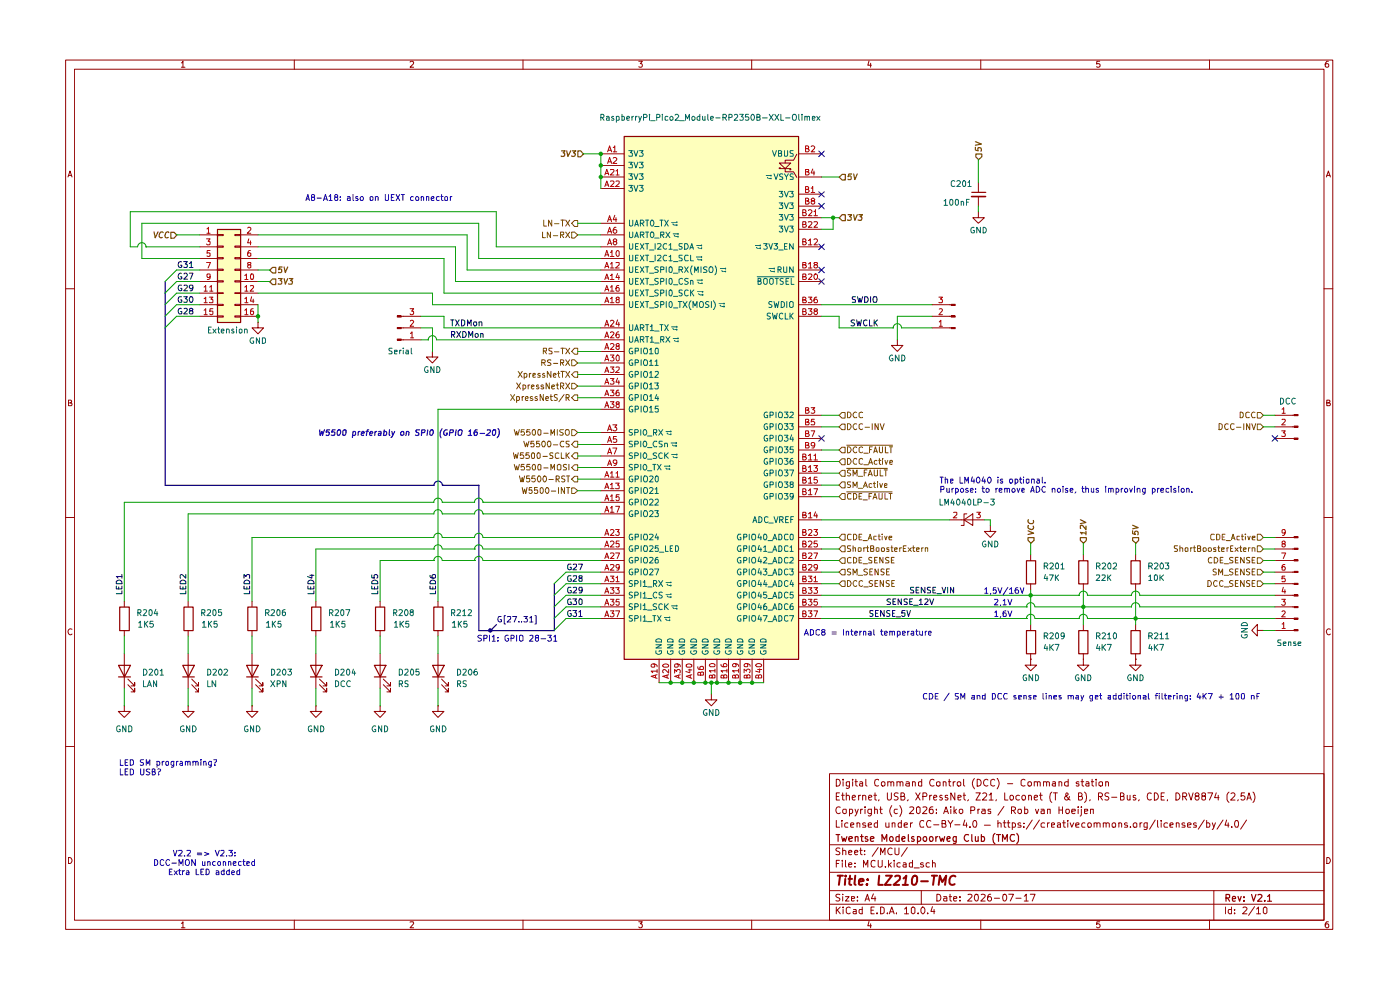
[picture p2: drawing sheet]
<svg xmlns="http://www.w3.org/2000/svg" width="297mm" height="210mm" viewBox="0 0 297 210" stroke-linecap="round" stroke-linejoin="round" font-family="sans-serif">
<g fill="none" stroke="#920000" stroke-width=".21">
<path d="M13.9 12.7h268.8v184.4h-268.8zM15.8 14.7h265.1v180.5h-265.1zM38.5 13.3h.1l.2-.3v1.3M38.5 14.3h.7M62.4 12.7v2M87 13.2l.5-.2 .3 .2-.1 .4-.7 .7h.8M111 12.7v2M135.5 13h.8l-.5 .5 .4 .1v.6h-.7M159.5 12.7v2M184.4 12.9l-.3 .9h.8M184.7 13.4v.9M208.1 12.7v2"/>
<path d="M233.3 13h-.6l-.1 .6h.7v.6h-.7M256.6 12.7v2M281.8 13a.71 .71 0 0 0-.7 .5 .71 .71 0 0 0 .3 .8l.4-.1v-.6l-.4-.1-.3 .3M14.4 37.5l.5-1.2 .4 1.2M14.5 37.2h.7M281.4 37.5l.4-1.2 .4 1.2M281.5 37.2h.6M13.9 61.3h1.9M280.9 61.3h1.8M14.5 85.5h.4l.3-.3-.2-.3h-.5v1.2h.6l.2-.5-.4-.1M281.5 85.5h.4l.2-.3-.1-.3h-.5v1.2h.6l.1-.5-.3-.1M13.9 109.8h1.9"/>
<path d="M280.9 109.8h1.8M15.3 133.5a.59 .59 0 0 0-.9 .5 .59 .59 0 0 0 .8 .6l.1-.1M282.2 133.5a.59 .59 0 0 0-.8 .5 .59 .59 0 0 0 .7 .6l.1-.1M13.9 158.4h1.9M280.9 158.4h1.8M176 164.1h104.9v31.1h-104.9zM176 179.2h104.9M177.4 174v1.5h.7M177.4 165.3a.73 .73 0 0 1 .9 .7 .73 .73 0 0 1-.9 .7zM177.4 168.9h.5M178.1 168.2h-.7v1.5h.7M178.2 180l-.6-.1-.3 .2 .1 .4 .8 .4-.1 .3h-.8"/>
<path d="M178.3 171.2a.67 .67 0 0 0-1 .6 .67 .67 0 0 0 .9 .7l.1-.1M178.5 168.7h.6M178.6 174v.2M178.6 174.5v1M178.8 168.2v1.4l.3 .1M178.8 179.9v1.4M178.9 171.7h.6l-.1 .8a.45 .45 0 0 1-.6-.2zM178.9 165.3v.2M178.9 165.8v.9M179.5 168.9l.1-.1a.36 .36 0 0 1 .6 .1v.8M179.5 168.2v1.5M179.9 174.6a.45 .45 0 0 0-.7 .2l.1 .6 .6 .1"/>
<path d="M180.2 172.5l.4 .1 .3-.3-.2-.6h-.5v1.4M180.2 165.8v1.2a.45 .45 0 0 1-.7 .2M180.2 165.9h-.7v.8h.7M180.5 175l.6-.1-.1-.4h-.4l-.1 .2v.6v.2h.6M180.8 169.2l.7-.2-.2-.3-.4 .1-.1 .7 .3 .2 .3-.1M180.9 165.3v.2M180.9 165.8v.9M181.4 171.7l.3 .9M181.4 165.8h.5M181.6 165.3v1.3l.3 .1M181.8 174.7l.2-.2 .4 .2v.8M181.8 174.5v1"/>
<path d="M182.1 171.7l-.7 1.4M182.2 168.7v1M182.4 165.9l.4-.1 .2 .2v.7M182.6 179.9v1.2l.3 .2M182.6 168.7l-.4 .2M182.6 171.7v.9M183 171.7h-.3l-.1 .2M183 168.9l.1-.1a.36 .36 0 0 1 .6 .1v.8M183 166.2h-.6l-.1 .2 .3 .3h.4M183 168.7v1M183.5 171.1v.1M183.5 171.7v.9"/>
<path d="M183.6 174.6l-.3-.1-.3 .2 .1 .3h.5v.5h-.6M183.7 165.3v1.3l.2 .1M184.2 175l.7-.1v-.3l-.5-.1-.2 .2 .1 .8h.6M184.3 169.2l.6-.2-.1-.3-.4 .1-.1 .7 .1 .2 .5-.1M184.9 172.5a.52 .52 0 0 1-.8-.2l.2-.6h.6l-.1 1.2-.3 .2-.3-.1M185.4 168.7h.6M185.5 171.7h.5l.1 .9M185.5 171.1v1.5M185.6 168.2v1.4l.4 .1M186.1 174v1.5h-.5l-.1-.7 .2-.3 .4 .1M186.3 179.8l-1.3 1.8M186.4 165.5a.55 .55 0 0 0-.7 0 .55 .55 0 0 0-.2 .7l.1 .4 .4 .1h.4"/>
<path d="M186.5 169.6l-.1 .3M186.6 171.7h.6M186.8 171.1v1.3l.4 .2M187.1 165.9h.6v.8h-.6zM187.9 174.5l.1 1 .6-.1M188.3 168.2v1.2l.2 .3 .4-.1 .2-.2v-1.2M188.3 165.9l.5-.1 .2 .2v.7M188.3 165.8v.9M188.6 174.5v1M189 166l.2-.2 .4 .2v.7M189.2 170.9a1.74 1.74 0 0 0 0 2.3M189.3 174.7l.1-.2 .5 .1v.9"/>
<path d="M189.3 174.5v1M189.9 179.9v1.2l.3 .2h.3l.2-.2v-1.2M190.3 165.9l.4-.1 .3 .2v.7M190.3 165.8v.9M190.4 171.7h-.5l-.2 .2v.4l.2 .3 .5-.1M190.5 168.3l-.6-.1-.1 .2v.4l.6 .2 .1 .4-.3 .3-.5-.1M190.9 170.9a1.74 1.74 0 0 1 0 2.3M191 166l.1-.2 .5 .2v.7M191.1 168.9h.5l.2-.1 .1-.3-.3-.3h-.5v1.5h.6a.45 .45 0 0 0 .1-.8h-.2M191.2 174v1.5h-.6v-.9h.6M191.8 175l.7-.1v-.3l-.4-.1-.3 .2 .1 .8h.6M192.2 165.9l.5-.1 .2 .2v.7"/>
<path d="M192.5 179.8l-1.3 1.8M192.7 169.6l-.2 .3M192.9 166.2h-.7l-.1 .2 .3 .3h.5M193 171.2l.6-.1 .2 .5-.9 1h.9M193.2 174.5v1M193.6 174.5l-.4 .3M193.6 165.9l.4-.1 .2 .2v.7M193.6 165.8v.9M194.3 168.2l.9 1.5M194.5 171.2l.4-.1 .3 .3v.9l-.3 .3-.5-.3zM195.2 168.2l-.9 1.5M195.5 165.9h-.6v.8h.6"/>
<path d="M195.5 165.3v1.4M195.8 171.2l.6-.1 .2 .5-.9 1h.9M195.8 168.9h.7a.45 .45 0 0 0-.1-.7h-.6v1.5M196 174.2v-.1a.5 .5 0 0 0-.8 .3v.9l.2 .2 .6-.1M197.2 168.7v1M197.5 174.2l-.1-.1a.75 .75 0 0 0-.9 .4 .75 .75 0 0 0 .3 1l.7-.1M197.6 168.7l-.4 .2M197.9 171.1l-.5 .1a1.01 1.01 0 0 0-.1 1.3h.6l.1-.5-.3-.3h-.4l-.2 .3M198.1 169.2l.6-.2-.1-.3-.4 .1-.1 .7 .1 .2 .5-.1M198.1 175h1.1M198.2 165.5a.68 .68 0 0 0-1 .4 .68 .68 0 0 0 .7 .8h.3M198.7 172.4v.2"/>
<path d="M198.7 171.7v.1M198.7 165.9h.7v.8h-.7zM199.9 174.7h.6v-.6l-.6-.1v1.5h.6l.2-.5-.3-.3M199.9 168.8l-.4-.1-.2 .2 .2 .3 .4 .2v.2h-.6M200.1 165.9l.4-.1 .2 .2v.7M200.1 165.8v.9M200.2 172.6l.5-1.5 .5 1.5M200.4 172.2h.6M201 168.8h-.5v.3l.6 .3-.1 .3-.5-.1M201.1 174l.5 .8 .5-.8M201.2 165.8h.5M201.4 165.3v1.3l.3 .1"/>
<path d="M201.6 174.8v.7M201.7 171.1v.1M201.7 171.7v.9M202.2 165.8v.9M202.4 171.1v1.5M202.5 172l.4 .6M202.6 168.2v1.5l-.9-1.5v1.5M202.6 175h1.1M202.6 165.8l-.4 .3M202.9 171.7l-.5 .5M203.2 165.9h.5v.8h-.5zM203.2 169.2l.7-.2-.1-.2h-.6v.8h.6"/>
<path d="M203.6 171.7h.6l.1 .6-.3 .3h-.3l-.2-.3zM204.3 168.7h.5M204.4 165.3v1.3l.3 .1M204.5 168.2v1.3l.3 .2M204.7 173.9l-.4 1.1h.9M205 174.5v1M205.4 169.6l-.1 .3M205.8 175.4v.1M205.9 171.9l.8-.1v-.6l-.8-.1v1.5M206.7 174a.78 .78 0 0 1 .6 .6 .78 .78 0 0 1-.3 .8l-.4 .1-.1-.3a.99 .99 0 0 1 .2-1.2zM206.7 165.1a1.64 1.64 0 0 0 0 2.2M207 168.2h1l-1 1.5h1"/>
<path d="M207.3 165.3a.73 .73 0 0 1 .9 .7 .73 .73 0 0 1-.9 .7zM207.5 171.7v.9M207.8 171.7h-.2l-.1 .2M208.3 171.7h.6l.1 .9M208.5 168.4l.2-.2h.3l.3 .4-.9 1.1h.9M208.8 175h1.3M209 172h-.5l-.3 .2 .3 .4 .5-.1M209.6 165.5a.65 .65 0 0 0-1 .5 .65 .65 0 0 0 .9 .7h.1M209.8 168.6l.4-.2 .1-.2v1.5M209.8 169.7h.9M210.2 171.7h-.5l-.1 .1 .2 .3 .4 .1v.3h-.6M211 165.5l-.4-.2-.4 .3 .1 1 .3 .1h.4"/>
<path d="M211.4 169.6l-.1 .3M211.5 165.1a1.62 1.62 0 0 1 0 2.2M211.7 174.7l.3-.2 .4 .2v.8M211.7 174v1.5M212.8 174.5h.6M213 171.1l-1.3 1.8M213.1 174v1.3v.2h.3M213.1 168.2v1.5h.7M213.7 174.5h.5M213.7 166.2h1.1M213.9 174v1.3l.1 .2h.2M214.3 168.8l.5-.1 .2 .2v.5l-.2 .3-.5-.1z"/>
<path d="M214.6 171.9l.7-.1 .1-.1-.1-.5-.7-.1v1.5M214.8 174.6a.45 .45 0 0 1 .6 .2l-.1 .6-.5 .1M214.8 174.5v1.5M214.9 171.9l.5 .7M216.1 171.7h.5v.8a.45 .45 0 0 1-.7-.2zM216.3 168.8a.52 .52 0 0 0-.8 .1l.2 .7h.6M216.5 174.6l-.3-.1-.3 .2 .1 .3h.5v.5h-.6M216.8 168.9l.2-.2 .5 .1v.8l-.5 .1-.2-.3zM217.2 175.4v.1M217.2 174.6v.1M217.4 171.7h.5l.2 .2v.4l-.3 .3-.4-.1M217.4 171.1v1.5"/>
<path d="M217.5 165.5l-.5-.2-.4 .3 .1 1 .3 .1h.5M218.1 165.9h.6v.8h-.6zM218.2 168.9v-.1a.36 .36 0 0 1 .6 .1v.8M218.2 168.7v1M219 173.9l-1.3 2M219.4 169.2l.7-.2v-.2l-.4-.1-.3 .2 .1 .7h.6M219.4 165.9l.4-.1 .3 .2v.7M219.4 165.8v.9M219.7 171.7l.3 .9 .3-.9M220.1 166l.2-.2 .4 .2v.7M220.5 173.9l-1.3 2M220.5 168.7h.6"/>
<path d="M220.8 168.2v1.3l.3 .2M220.8 171.7h.6l.1 .9M221.4 165.9l.4-.1 .2 .2v.7M221.4 165.8v.9M221.5 172l-.7 .1v.4h.7M221.6 174.6a.52 .52 0 0 0-.8 .2l.2 .7h.6M222 166l.2-.2 .4 .2v.7M222.2 171.7h.6v.9M222.2 171.7v.9M222.2 174.5v1M222.6 174.5l-.4 .3M223 175l.7-.1-.1-.4h-.4l-.2 .2v.6l.1 .2h.5"/>
<path d="M223.1 168a1.62 1.62 0 0 0 0 2.2M223.3 165.9h.6v.8M223.5 168.2h.8M223.9 166.2h-.6l-.1 .2 .3 .3h.4M223.9 168.2v1.5M224.3 174.6l.4-.1 .3 .2v.8h-.7v-.5l.7-.1M224.7 165.9l.4-.1 .2 .2v.7M224.7 165.8v.9M224.7 171.1v1.5M224.7 171.8h.7M225.4 174.5h.6M225.4 171.1v1.5"/>
<path d="M225.7 174v1.3l.1 .2h.2M226.3 171.7h.4l.2 .2v.4l-.3 .3h-.2l-.3-.3zM226.5 174v.2M226.5 174.5v1M226.6 165.9l-.4-.1-.4 .3 .1 .6h.7M226.6 165.3v1.4M226.9 168.9a.58 .58 0 0 1-.3 .7 .58 .58 0 0 1-.7-.1v-.5l.7-.5-.2-.3-.3 .4 .9 1.1M227 174.5l.4 1 .4-1M227.4 172.1l.7-.1-.1-.3h-.5l-.1 .1v.6l.2 .2 .4-.1M228.2 175l.7-.1v-.3l-.4-.1-.3 .2 .1 .8h.6M228.7 171.1v.1M228.7 171.7v.9"/>
<path d="M228.8 168.9h.5l.2-.1 .1-.3-.3-.3h-.5v1.5h.5l.3-.2 .1-.3-.4-.3M228.9 165.9l-.3-.1-.3 .2 .1 .2 .5 .1v.4h-.6M229.3 165.8h.6M229.4 171.7v1.1l-.3 .3M229.4 171.1v.1M229.6 165.3v1.3l.3 .1M230.1 172.1l.7-.1-.1-.3h-.6v.8h.6M230.1 168a1.62 1.62 0 0 1 0 2.2M230.2 174.6l-.5-.1-.2 .3 .2 .7h.5M230.4 165.9l.4-.1 .2 .2v.7M230.8 174.6a.45 .45 0 0 1 .7 .2l-.1 .6-.6 .1zM231 166.2h-.6l-.1 .2 .2 .3h.5"/>
<path d="M231.3 169.6l-.1 .3M231.3 171.7h.6v.9M231.3 171.7v.9M231.5 165.8h.5M231.7 165.3v1.3l.3 .1M232.1 174.7l.3-.2 .3 .1v.9M232.1 174.5v1M232.5 165.3v.2M232.5 165.8v.9M232.7 174.7l.3-.2 .4 .2v.8M233 168.9h.7l.2-.2-.1-.3-.3-.2h-.5v1.5M233.2 165.9h.7v.8h-.7z"/>
<path d="M233.4 168.9l.5 .8M234.1 174.7l.2-.2 .3 .1v.9M234.1 174.5v1M234.6 165.9l.4-.1 .2 .2v.7M234.6 165.8v.9M234.6 174.7l.3-.2 .4 .2v.8M235.2 168.3l-.6-.1-.1 .2v.4l.1 .1h.4l.2 .5-.2 .3-.6-.1M235.8 169.1h1.1M236.2 174.5h.2l.3 .3-.1 .7h-.5l-.2-.3v-.4zM237.4 174.7l.1-.2 .5 .2v.8M237.4 174.5v1M237.7 168.9h.6l.2-.3-.1-.2-.7-.2v1.5h.5l.3-.2v-.5l-.4-.1"/>
<path d="M239.1 174.6l-.3-.1-.3 .2 .1 .3h.5v.5h-.6M239.1 168.7l.1 .9 .4 .1 .1-.2M239.7 168.7v1M239.8 175.4v.1M240.4 174.8a.45 .45 0 0 1 .8-.1l-.1 .8h-.5zM240.9 168.8h-.5v.3l.6 .3-.3 .3-.3-.1M241.7 169.6l-.2 .3M241.8 174.5v1M242.3 174.5l-.5 .3M243.4 174.5v1.2l-.3 .3-.4-.1M243.4 174.6l-.5-.1-.2 .2v.7l.7 .1M244.2 168.4v-.1a.69 .69 0 0 0-.8 .2 .69 .69 0 0 0 .1 .9v.1a.55 .55 0 0 0 .7 .1v-.1"/>
<path d="M244.9 168.2a.77 .77 0 0 1 .8 .7 .77 .77 0 0 1-.8 .8zM245.1 173.9l-1.2 2M245.6 174v1.3l.1 .2M246.3 174v.2M246.3 174.5v1M246.3 168.9h.5M247 168.2h-.7v1.5h.7M247.7 174.6a.52 .52 0 0 0-.8 .2l.2 .7h.6M247.7 169.6l-.1 .3M248.2 175l.7-.1-.2-.4-.5 .2v.6l.1 .2h.5M249.5 168.2a.77 .77 0 0 1 .8 .7 .77 .77 0 0 1-.8 .8zM249.5 174.7l.2-.2 .4 .2v.8"/>
<path d="M249.5 174.5v1M250.9 168.9h.8a.45 .45 0 0 0-.2-.7h-.6v1.5M251.2 168.9l.6 .8M251.3 174.6l-.3-.1-.3 .2 .1 .3h.5v.5h-.6M251.9 175l.8-.1-.1-.3-.4-.1-.3 .2 .1 .8h.6M252.2 168.2l.5 1.5 .4-1.5M253.8 174.6l-.4-.1-.2 .2 .1 .3h.5v.5h-.6M253.8 168.9l-.3-.3 .1-.2 .2-.2h.3l.3 .4-.3 .3h-.5a.52 .52 0 0 0 .2 .8h.3a.46 .46 0 0 0 .3-.4 .46 .46 0 0 0-.3-.4M255.2 168.9l-.2-.2v-.3l.2-.2 .4 .1 .1 .4-.7 .2v.6l.2 .2 .5-.2v-.6h-.2M255.5 173.9l-1.3 2M256 174v1.5h.5l.2-.7-.3-.3-.4 .1M256.2 168.2h1.1l-.7 1.5"/>
<path d="M257.2 174.5l.3 1M257.8 174.5l-.5 1.4-.1 .1M258 168.2l-.3 1h.9M258.4 168.7v1M259.5 173.9l-1.3 2M260.2 173.9l-.3 1.1h.8M260.6 174.5v1M260.7 168l-.4 .6v1l.4 .6M261.1 168.4l.6-.2 .3 .4-.9 1.1h.9M261.3 175.4v.1M262.2 174a.78 .78 0 0 1 .6 .6 .78 .78 0 0 1-.2 .8l-.4 .1-.2-.3a.99 .99 0 0 1 .2-1.2zM262.7 169.6l-.1 .3"/>
<path d="M264 168.2h-.6l-.1 .7 .1-.1 .5 .1 .2 .1-.1 .5-.2 .2h-.4l-.1-.2M264.5 173.9l-1.3 2M264.5 169.7l.5-1.5 .5 1.5M264.6 169.3h.7M265.8 168a1.62 1.62 0 0 1 0 2.2M14.5 181.9a.65 .65 0 0 1 .8 .6 .65 .65 0 0 1-.8 .7zM38.5 195.9l.3-.4v1.3M38.5 196.8h.7M62.4 195.2v1.9M87 195.6l.7-.1 .1 .3-.8 1h.8M111 195.2v1.9M135.5 195.5h.8l-.5 .5 .5 .2-.1 .5-.5 .1-.2-.2"/>
<path d="M159.5 195.2v1.9M176 191.8h104.9M176 188.9h104.9M176 185h104.9M177.4 192.4v1.4M177.4 183.2h.5M177.6 193l.7 .8M178.1 182.5h-.7v1.4M178.2 189.8h-.8l-.1 .3 .8 .4 .1 .4-.3 .2-.6-.1M178.3 192.4l-.9 .8M178.7 182.5v.2M178.7 183v.9"/>
<path d="M178.8 189.7v.1M178.8 180.5l.4-.1 .2 .1v.8M178.8 190.2v.9M178.9 192.4v.2M178.9 192.9v.9M179.4 190.2h.7l-.7 .9h.7M179.4 182.5v1.3l.1 .1M180 183.4l.7-.1-.2-.3-.5 .2v.6l.3 .1 .3-.1M180 180.8l.7-.1-.2-.3-.5 .1v.6l.3 .2 .3-.1M180.4 192.6l-.4-.2-.5 .3 .1 1 .4 .1 .4-.1M180.6 190.6l.7-.1-.1-.3h-.6v.8h.6M181.1 192.9h.5v.9"/>
<path d="M181.3 180.8l.7-.1-.2-.3h-.3l-.2 .1v.6l.2 .2 .4-.1M181.4 183.8v.1M181.4 183.1v.1M181.6 193.2l-.5 .1-.1 .2 .1 .3h.5M181.9 191v.1M181.9 190.2v.2M182.4 180.4h.5M182.9 192.9h-.5l-.2 .7a.45 .45 0 0 0 .7 .2M182.9 192.4v1.4M183.2 183.9v-1.4l.5 1 .4-1v1.4M183.4 181.2v.1M183.4 180.5h.1"/>
<path d="M183.5 191.1l.5-1.4 .4 1.4M183.7 190.7h.7M184.4 195.4l-.3 1h.8M184.7 196v.8M184.8 193.1h.5M185.3 189.6l-.4 1h.9M185.5 192.4h-.7v1.4h.7M185.6 182.7a.55 .55 0 0 0-.7-.1 .55 .55 0 0 0-.1 .7l.1 .5 .4 .1 .3-.1M185.6 190.2v.9M186 193.7v.1M186.3 182.5v1.2l.3 .2 .5-.1 .1-.1v-1.2M186.8 192.4h.4l.4 .3v.8l-.4 .3h-.4z"/>
<path d="M186.8 181.3v-1.4l.4 1 .5-1v1.4M187.8 183.8v.1M188.3 193.7v.1M188.5 182.5v1.4M188.7 193.8l.5-1.4 .5 1.4M188.7 183.4l.4 .5M188.8 193.4h.7M189.1 183l-.6 .5M189.3 180a.65 .65 0 0 0-1 .6 .65 .65 0 0 0 .9 .6h.1M189.7 182.5v.2M189.7 183v.9M190.2 193.7v.1"/>
<path d="M191 183.1l-.4-.1-.3 .3 .1 .5h.6M191.6 183.1l.5-.1 .1 .2v.7M191.9 192.8l.4-.4v1.4M191.9 193.8h.8M192.2 183.3l-.6 .1v.2l.1 .3 .5-.1M193.3 192.7l.4-.3 .4 .3v.9l-.3 .2-.5-.2zM193.6 183.1h-.7v.7h.7M193.6 182.5v1.4M193.9 184.1h1.1M194.8 193.7v.1M195.4 188.9v2.9M195.7 192.4h.2a.8 .8 0 0 1 .3 .8 .8 .8 0 0 1-.5 .6 .89 .89 0 0 1 0-1.4z"/>
<path d="M195.9 183.1l-.4-.1-.2 .3 .1 .1 .5 .1 .1 .3-.3 .1-.4-.1M196.8 193.7v.1M197.1 183.1l-.4-.1-.2 .3v.5h.6M197.8 192.3l-.3 1h.8M197.8 183.1l.4-.1 .2 .2v.7M197.8 182.5v1.4M198.2 192.9v.9M198.7 189.7a.73 .73 0 0 1 .9 .7 .73 .73 0 0 1-.9 .7zM200.2 190.2h.6l.1 .9M200.9 190.5l-.7 .1v.4h.7M201.4 190.2h.5M201.5 189.7v1.3l.4 .1"/>
<path d="M202.3 190.6l.7-.1-.1-.3h-.5l-.1 .2v.6l.2 .1 .4-.1M203.7 191v.1M203.7 190.2v.2M205.4 189.8l.5-.1 .3 .4-.9 1h.9M206.9 189.8h.5a1.01 1.01 0 0 1-.2 1.3 .87 .87 0 0 1-.3-1.3zM208.1 195.2v1.9M208.1 189.8h.8l.1 .3-.9 1h.9M210.2 189.7a.57 .57 0 0 0-.7 .6v.6l.3 .2h.3l.2-.2v-.4l-.2-.3h-.3l-.3 .3M210.9 190.5h1.1M212.8 189.8l.3-.1a.73 .73 0 0 1 .5 .7 .73 .73 0 0 1-.5 .7l-.3-.1-.1-.5zM214 189.7h1l-.7 1.4M215.5 190.5h1.1"/>
<path d="M217.3 190.1l.4-.4v1.4M217.3 191.1h.8M218.6 189.7h1l-.6 1.4M233.3 195.5h-.6l-.1 .6 .2-.1h.3l.3 .2v.3l-.3 .3h-.3l-.2-.2M256.6 195.2v1.9M257.5 188.9v6.3M260 192.4v1.4M261.2 192.9h-.5l-.1 .3v.4l.2 .2h.4M261.2 192.4v1.4M261.9 193.7v.1M261.9 192.9v.2M263.7 192.6l.2-.2h.3l.3 .4-.9 1h.9"/>
<path d="M266.1 192.3l-1.2 1.9M266.6 192.8l.4-.4v1.4M266.6 193.8h.8M268 192.7l.3-.3 .5 .3v.9l-.4 .2-.4-.2zM281.5 181.9a.65 .65 0 0 1 .7 .6 .65 .65 0 0 1-.7 .7zM281.8 195.5h-.4l-.3 .5v.5l.3 .3 .4-.1v-.7h-.4l-.3 .2"/>
</g>
<g fill="none" stroke="#920000" stroke-width=".25">
<path d="M177.4 177h.7M177.8 177v1.5M178.6 177.5l.2 1 .3-.7 .2 .7 .4-1M180.1 178l.7-.2v-.3h-.5l-.2 .2 .1 .7h.6M181.4 177.6l.2-.1h.4v1M181.4 177.5v1M182.5 177.5h.6M182.8 177v1.4l.3 .1M184.1 177.5h-.5v.4l.5 .2-.2 .4-.3-.1M184.7 178l.7-.2-.1-.3h-.4l-.2 .2v.7h.6M187.1 178.5v-1.5l.5 1 .5-1v1.5M188.8 177.6l.4-.1a.6 .6 0 0 1 0 1h-.2a.6 .6 0 0 1-.2-.9z"/>
<path d="M190.7 177.5h-.4l-.2 .1v.7l.2 .2 .4-.1M190.7 177v1.5M191.3 178l.7-.2-.2-.3h-.4l-.1 .7 .3 .3 .3-.1M192.7 177v1.4l.2 .1M193.9 177.5h-.4l-.1 .2 .1 .3 .5 .1-.1 .3h-.5M194.6 177.5h.4l.3 .3-.1 .6h-.6M194.6 177.5v1.4M197.3 177.5h.4a.6 .6 0 0 1 0 1l-.4-.1zM198.5 177.5v1M199 177.5l-.5 .3M199.3 177.5l.3 1 .3-.7 .2 .7 .3-1M200.9 178l.7-.2-.2-.3h-.4l-.1 .7 .3 .3 .3-.1"/>
<path d="M202.9 177.5v1.1l-.2 .3h-.4M202.9 177.5h-.5l-.2 .3 .1 .6h.6M205.5 177.1l-.6-.1a.7 .7 0 0 0-.4 1 .7 .7 0 0 0 1 .3M206.2 177v1.4l.1 .1M206.9 177.5v.9l.4 .1 .2-.2M207.5 177.5v1M208.2 177.5h.4l.3 .3-.1 .6h-.6M208.2 177v1.5M211.1 176.8a1.64 1.64 0 0 0 0 2.2M211.4 177h.9M211.8 177v1.5M212.7 178.5v-1.5l.5 1 .5-1v1.5"/>
<path d="M215.2 177.1l-.7-.1a.75 .75 0 0 0-.2 1 .75 .75 0 0 0 .8 .4l.1-.1M215.7 176.8a1.76 1.76 0 0 1 .2 1.9l-.2 .3M260.1 190.5l.7-.1 .1-.6-.8-.1v1.5M260.4 190.5l.5 .7M261.4 190.7l.7-.1-.1-.4h-.5l-.1 .7 .2 .3 .4-.1M262.6 190.2l.4 1 .3-1M263.9 191v.2M263.9 190.2v.2M265.5 189.7l.4 1.5 .5-1.5M266.9 189.8h.7l.1 .4-.9 1h.9M268.3 191v.2M268.9 190.2l.4-.5v1.5"/>
<path d="M268.9 191.2h.8"/>
<circle cx="196.2" cy="178" r=".48"/>
</g>
<g fill="none" stroke="#920000" stroke-width=".42">
<path d="M177.7 185.8h1.1M178.2 185.8l-.2 1.9M179.3 186.4l-.1 1.3M179.4 185.8v.1M180 186.4h.8M180.3 185.8l-.1 1.6 .4 .3M181.4 185.8l-.1 1.6 .2 .3M182.2 187l1-.1-.1-.4a.6 .6 0 0 0-.8 .2v.9h.7M184 187.5l-.1 .2-.1-.1 .2-.1-.1 .2M184.1 186.5v.2M186.5 185.8l-.2 1.9h1M188 185.8h1.2l-1.5 1.9h1.3"/>
<path d="M189.9 185.9l.3-.1h.5l.2 .1v.4l-.1 .3-1.2 1.1h1.1M191.5 187.7h1.1M191.7 186.3l.6-.5-.3 1.9M193.7 185.9l.4-.1 .4 .1a1.65 1.65 0 0 1-.3 1.7l-.4 .1-.3-.2a1.72 1.72 0 0 1 .2-1.6zM195.4 186.9h1.4M197.7 185.8h1.1M198.2 185.8l-.3 1.9M199.1 187.7l.3-1.9 .5 1.3 .8-1.3-.2 1.9M202.7 185.9l-.1-.1a.85 .85 0 0 0-1.2 .8v.6a.66 .66 0 0 0 1.1 .3"/>
</g>
<g fill="#feffbc">
<path d="M132.4 28.9h37v110.9h-37z"/>
<path d="M46.1 48.6h4.9v19.8h-4.9z"/>
</g>
<path d="M201.5 110.3h7.3M204.5 110.3l1.9-1.3v2.5zM205.1 109h-.6v2.5h-.6M210.1 111.5v1.2h-1.3l1.3 1.3 1.2-1.3h-1.2M210.1 111.5h.1M150.9 147.3v1.2h1.2l-1.2 1.2-1.3-1.2h1.3M150.9 147.3h.1" fill="none" stroke="#920000" stroke-width=".21"/>
<path d="M202.3 108.7h.6l.1 .5-.8 .6h.8M207.2 108.7h.8l-.4 .4 .4 .2-.1 .5h-.7" fill="none" stroke="#ba0000" stroke-width=".21"/>
<path d="M178.6 115.8h.7v1.2h-.7l-.6-.5z" fill="#fff"/>
<g fill="none" stroke="#765500" stroke-width=".21">
<path d="M178.6 115.8h.7v1.2h-.7l-.6-.5zM180.5 115.8l-.7 .1v.3l.7 .4-.1 .4h-.6M181 116.3l.5-.1v.8M181 115.8v1.2M182.1 116.3h.6l-.1 .7-.5-.1zM183.3 116.2v.8M183.6 116.2h-.3v.2M183.8 116.2h.5M184 115.8v1.2h.3M184.7 116.4h.4l.3-.3-.2-.3h-.5v1.2h.6l.1-.5-.3-.1M185.9 116.3h.6l-.1 .7-.5-.1zM187.1 116.2h.4l.2 .2v.4l-.2 .2h-.4z"/>
<path d="M188.6 116.2h-.4l-.1 .2 .1 .1 .4 .1v.4h-.5M189 116.2h.4M189.2 115.8v1.2h.2M189.8 116.5h.6l-.1-.3h-.4l-.1 .2 .1 .6h.4M190.9 116.2v.8M191.3 116.2l-.4 .2M191.6 116.4h.5M192.2 115.8h-.6v1.2h.6M192.7 116.2l.6 .8M193.3 116.2l-.6 .8M193.6 116.2h.5M193.8 115.8v1v.2h.3"/>
<path d="M194.4 116.5h.6l-.1-.3h-.4l-.1 .2 .1 .6h.4M195.5 116.2v.8M195.9 116.2l-.4 .2M196.3 116.3l.5-.1v.8M196.3 116.2v.8"/>
</g>
<path d="M178.6 118.3h.7v1.2h-.7l-.6-.6z" fill="#fff"/>
<g fill="none" stroke="#765500" stroke-width=".21">
<path d="M178.6 118.3h.7v1.2h-.7l-.6-.6zM180.5 118.3a.46 .46 0 0 0-.7 .2v.7l.2 .2 .5-.1M181.1 118.2l.6 .3v.7l-.2 .2h-.4zM182.2 118.8h.5M182.8 118.2h-.6v1.2h.6M183.1 119.6h.9M184.9 118.3l-.4-.1-.2 .3 .1 .2 .5 .3v.3l-.6 .1M185.5 118.8h.4M186.1 118.2h-.6v1.2h.6M187.3 118.2v1.2l-.7-1.2v1.2M188.6 118.3h-.7l-.1 .3 .6 .3 .2 .3-.2 .2h-.6M189.1 118.8h.4"/>
<path d="M189.7 118.2h-.6v1.2h.6"/>
</g>
<path d="M178.6 120.8h.7v1.2h-.7l-.6-.6z" fill="#fff"/>
<path d="M178.6 120.8h.7v1.2h-.7l-.6-.6zM180.5 120.8h-.7v.4l.6 .2 .1 .1-.3 .5-.4-.1M181 122v-1.3l.4 .8 .4-.8v1.3M182.1 122h.9M184 120.8h-.7v.4l.5 .2 .2 .3-.2 .3-.5-.1M184.5 121.3h.4M185.1 120.7h-.6v1.3h.6M186.3 120.7v1.3l-.7-1.3v1.3M187.6 120.8h-.7v.4l.7 .3-.3 .5-.4-.1M188.1 121.3h.4M188.7 120.7h-.6v1.3h.6" fill="none" stroke="#765500" stroke-width=".21"/>
<path d="M178.6 102.2h.7v1.3h-.7l-.6-.6z" fill="#fff"/>
<g fill="none" stroke="#765500" stroke-width=".21">
<path d="M178.6 102.2h.7v1.3h-.7l-.6-.6zM180.5 102.2l-.7 .1v.4l.7 .4-.3 .3-.4-.1M181 103.4v-1.2l.4 .9 .4-.9v1.2M182.1 103.6h.9M183.2 103.4l.4-1.2 .4 1.2M183.3 103.1h.5M184.9 102.7l-.3-.1-.2 .1v.6h.5M185.3 102.6h.4M185.5 102.2v1l.2 .2M186.1 102.2v.1M186.1 102.6v.8M186.6 102.6l.3 .8 .3-.8"/>
<path d="M187.7 103l.5-.1v-.2h-.5v.6h.5"/>
</g>
<path d="M178.6 94.9h.7v1.1h-.7l-.6-.5z" fill="#fff"/>
<g fill="none" stroke="#765500" stroke-width=".21">
<path d="M178.6 94.9h.7v1.1h-.7l-.6-.5zM179.6 94.4h9.8M179.8 94.8a.65 .65 0 0 1 .8 .6 .65 .65 0 0 1-.8 .6zM181.7 94.9l-.2-.1a.65 .65 0 0 0-.5 .6 .65 .65 0 0 0 .5 .6l.2-.1M183 94.9l-.3-.1-.5 .3 .1 .8 .4 .1 .3-.1M183.3 96.1h.9M184.4 95.4h.5M185 94.8h-.6v1.2M185.4 96l.3-1.2 .4 1.2M185.5 95.7h.5M186.6 94.8v1l.2 .2 .4-.1v-1.1M187.8 94.8v1.2h.6"/>
<path d="M188.7 94.8h.7M189 94.8v1.2"/>
</g>
<path d="M178.6 104.7h.7v1.3h-.7l-.6-.6z" fill="#fff"/>
<g fill="none" stroke="#765500" stroke-width=".21">
<path d="M178.6 104.7h.7v1.3h-.7l-.6-.6zM179.6 104.3h9.7M180.5 104.8l-.5-.1-.2 .2v.7l.2 .3 .5-.1M181.1 104.7h.4l.2 .2v.7l-.2 .3h-.4zM182.2 105.3h.5M182.8 104.7h-.6v1.2h.6M183.1 106h.9M184.4 105.3h.4M184.9 104.7h-.5v1.2M185.2 105.9l.4-1.2 .4 1.2M185.4 105.5h.5M186.5 104.7l.1 1.2h.5l.1-.2v-1"/>
<path d="M187.7 104.7v1.2h.6M188.6 104.7h.7M188.9 104.7v1.2"/>
</g>
<path d="M178.6 99.8h.7v1.2h-.7l-.6-.6z" fill="#fff"/>
<g fill="none" stroke="#765500" stroke-width=".21">
<path d="M179.6 99.4h8.7M180.5 99.8l-.5-.1-.2 .2v.3l.7 .4-.3 .4-.4-.1M183.9 99.7h-.6v1.3M185.5 99.7v1a.42 .42 0 0 0 .6 .2v-1.2M186.7 99.7v1.3h.6M187.6 99.7h.7M187.9 99.7v1.3M178 100.4l.6-.6h.7v1.2h-.7zM181 101v-1.3l.4 .9 .4-.9v1.3M182.1 101h.9M183.3 100.3h.5M184.2 101l.4-1.3 .4 1.3"/>
<path d="M184.4 100.6h.5"/>
</g>
<path d="M178.6 97.3h.7v1.3h-.7l-.6-.7z" fill="#fff"/>
<g fill="none" stroke="#765500" stroke-width=".21">
<path d="M178.6 97.3h.7v1.3h-.7l-.6-.7zM179.8 97.2a.65 .65 0 0 1 .7 .7 .65 .65 0 0 1-.7 .6zM181.7 97.4l-.2-.2a.61 .61 0 0 0-.5 .8 .61 .61 0 0 0 .7 .4M183 97.4l-.3-.2-.5 .4 .1 .7 .4 .2 .3-.1M183.3 98.6h.9M184.3 98.5l.4-1.3 .4 1.3M184.4 98.2h.5M186 97.7h-.5v.5a.36 .36 0 0 0 .5 .2M186.4 97.7h.5M186.6 97.2v1.1l.3 .2M187.2 97.2v.2M187.2 97.7v.8"/>
<path d="M187.7 97.7l.3 .8 .3-.8M188.8 98.1l.6-.1-.2-.3h-.4v.7h.5"/>
</g>
<path d="M178.6 37h.7v1.2h-.7l-.6-.6z" fill="#fff"/>
<path d="M178.6 37h.7v1.2h-.7l-.6-.6zM180.7 36.9h-.6l-.2 .6 .5-.2 .2 .2v.4l-.2 .2-.5-.1M181.1 36.9l.3 1.2 .5-1.2" fill="none" stroke="#765500" stroke-width=".25"/>
<path d="M178.6 45.5h.7v1.3h-.7l-.6-.6z" fill="#fff"/>
<path d="M178.6 45.5h.7v1.3h-.7l-.6-.6zM179.9 45.5h.8l-.5 .5 .4 .1v.5l-.2 .1-.6-.1M181.1 45.5l.3 1.2 .5-1.2M182.2 45.5h.8l-.5 .5 .4 .2-.2 .5-.7-.1" fill="none" stroke="#765500" stroke-width=".25"/>
<path d="M181.3 67.9h-.7l-.1 .3 .6 .3 .2 .4-.2 .2-.6-.1M181.5 62.9h-.6l-.1 .2 .1 .4 .6 .2v.3l-.7 .1M181.7 67.9l.3 1.2 .2-.9 .3 .9 .2-1.2M181.9 62.9l.3 1.2 .2-.8 .3 .8 .3-1.2M183.4 62.9h.5l.2 .3 .1 .4-.3 .5h-.5zM183.9 67.9h-.2a.6 .6 0 0 0-.5 .6 .6 .6 0 0 0 .6 .5h.1M184.4 67.9v1.2h.6M184.7 62.9v1.2M185.4 62.9h.5l.1 .2v.6l-.1 .4h-.5l-.1-.1-.1-.6zM185.5 67.9v1.2M185.6 68.4l.5 .7M186.1 67.9l-.6 .6" fill="none" stroke="#060606" stroke-width=".21"/>
<path d="M201.8 69.5h.8v.2h-.8z" fill="#920000"/>
<path d="M201.8 69.5h.8v.2h-.8z" fill="none" stroke="#920000" stroke-width=".21"/>
<path d="M201.8 67h.8v.3h-.8z" fill="#920000"/>
<path d="M201.8 67h.8v.3h-.8z" fill="none" stroke="#920000" stroke-width=".21"/>
<path d="M201.8 64.6h.8v.2h-.8z" fill="#920000"/>
<path d="M197.7 69.5h4.1M197.7 67.1h4.1M197.7 64.6h4.1M201.8 64.6h.8v.2h-.8z" fill="none" stroke="#920000" stroke-width=".21"/>
<path d="M199.2 63h.7l-.4 .5 .4 .2v.5l-.7-.1M199.3 68.3l.3-.4v1.3M199.3 65.6l.4-.1 .2 .3-.7 1h.7M199.3 69.2h.6" fill="none" stroke="#ba0000" stroke-width=".21"/>
<path d="M207 32.7h1.3v.6l-.7 .6-.6-.6z" fill="#fff"/>
<path d="M206.9 31.2v.6l.6 .2v-.7l.6 .1v.7M206.9 30.1l1.3 .5-1.3 .2M207 32.7h1.3v.6l-.7 .6-.6-.6z" fill="none" stroke="#765500" stroke-width=".25"/>
<path d="M207.6 38.7v2.1M207.6 44.9v1.3h-1.2l1.2 1.2 1.2-1.2h-1.2M207.6 44.9h.1M207.6 41.7v2" fill="none" stroke="#920000" stroke-width=".21"/>
<path d="M206.2 40.8h2.9" fill="none" stroke="#920000" stroke-width=".25"/>
<path d="M206.1 41.7h3" fill="none" stroke="#920000" stroke-width=".34"/>
<path d="M229.2 114h1.3v.6l-.6 .6-.7-.6z" fill="#fff"/>
<path d="M229.2 114h1.3v.6l-.6 .6-.7-.6zM229.2 110.2l1.2 .6-1.2 .3M230.4 113.1l-1.2-.2 .3 .4M230.4 111.6v.7l-.9-.9-.3 .1 .1 .6M230.4 112.7v.7" fill="none" stroke="#765500" stroke-width=".25"/>
<path d="M218.1 114h1.3v.6l-.7 .6-.6-.6z" fill="#fff"/>
<path d="M218.1 114h1.3v.6l-.7 .6-.6-.6zM218.1 112.6l1.2 .5-1.2 .3M218.2 111.5l-.1 .5a.58 .58 0 0 0 .7 .3 .58 .58 0 0 0 .4-.6v-.1M218.2 110.2l-.1 .5a.68 .68 0 0 0 1.2 0l-.1-.3" fill="none" stroke="#765500" stroke-width=".25"/>
<path d="M240.3 114h1.2v.6l-.5 .6-.7-.6z" fill="#fff"/>
<path d="M240.3 114h1.2v.6l-.5 .6-.7-.6zM240.3 112.6v.6l.6 .2-.2-.2v-.3l.2-.2 .5 .1v.6M240.3 111.4l1.2 .5-1.2 .3" fill="none" stroke="#765500" stroke-width=".25"/>
<path d="M228.8 119h2v4.9h-2z" fill="none" stroke="#920000" stroke-width=".25"/>
<path d="M229.8 117.6v1.3M229.8 123.8v1.3" fill="none" stroke="#920000" stroke-width=".21"/>
<path d="M274.5 133.6h.9v.2h-.9z" fill="#920000"/>
<path d="M274.5 133.6h.9v.2h-.9z" fill="none" stroke="#920000" stroke-width=".21"/>
<path d="M274.5 131.1h.9v.3h-.9z" fill="#920000"/>
<path d="M274.5 131.1h.9v.3h-.9z" fill="none" stroke="#920000" stroke-width=".21"/>
<path d="M274.5 128.6h.9v.3h-.9z" fill="#920000"/>
<path d="M274.5 128.6h.9v.3h-.9z" fill="none" stroke="#920000" stroke-width=".21"/>
<path d="M274.5 126.2h.9v.2h-.9z" fill="#920000"/>
<path d="M274.5 126.2h.9v.2h-.9z" fill="none" stroke="#920000" stroke-width=".21"/>
<path d="M274.5 123.7h.9v.3h-.9z" fill="#920000"/>
<path d="M274.5 123.7h.9v.3h-.9z" fill="none" stroke="#920000" stroke-width=".21"/>
<path d="M274.5 121.2h.9v.2h-.9z" fill="#920000"/>
<path d="M274.5 121.2h.9v.2h-.9z" fill="none" stroke="#920000" stroke-width=".21"/>
<path d="M274.5 118.7h.9v.3h-.9z" fill="#920000"/>
<path d="M274.5 118.7h.9v.3h-.9z" fill="none" stroke="#920000" stroke-width=".21"/>
<path d="M274.5 116.3h.9v.2h-.9z" fill="#920000"/>
<path d="M274.5 116.3h.9v.2h-.9z" fill="none" stroke="#920000" stroke-width=".21"/>
<path d="M274.5 113.8h.9v.3h-.9z" fill="#920000"/>
<path d="M270.5 118.9h4M270.5 116.5h4M270.5 114h4M274.5 113.8h.9v.3h-.9zM270.5 133.7h4M270.5 131.2h4M270.5 128.7h4M270.5 126.3h4M270.5 123.8h4M270.5 121.4h4" fill="none" stroke="#920000" stroke-width=".21"/>
<path d="M271.9 117.3h.8l-.5 1.2M272.2 115.4l-.2-.2 .1-.4a.34 .34 0 0 1 .4 0 .34 .34 0 0 1 .1 .5l-.6 .1 .1 .5a.36 .36 0 0 0 .6-.1l-.1-.4h-.2M272.6 119.8h-.4l-.2 .2v.9h.6a.43 .43 0 0 0 0-.5 .43 .43 0 0 0-.5-.1l-.1 .1M272.7 112.9l-.1 .2-.6-.1 .1-.6 .3-.1 .2 .2a.85 .85 0 0 1-.3 1.1h-.2M271.9 127.1h.8l-.5 .5h.4v.7l-.5 .1-.2-.2M272 132.4l.3-.4v1.3M272 129.7l.4-.1 .3 .3-.8 .9h.8M272 133.3h.7M272.2 124.6l-.2 .9h.7M272.6 122.2h-.6v.6l.2-.2 .4 .1v.7l-.6-.1M272.6 125.1v.8" fill="none" stroke="#ba0000" stroke-width=".21"/>
<path d="M178.6 123.2h.7v1.2h-.7l-.6-.6z" fill="#fff"/>
<path d="M178.6 123.2h.7v1.2h-.7l-.6-.6zM179.8 123.1a.65 .65 0 0 1 .7 .7 .65 .65 0 0 1-.7 .6zM181.7 123.3l-.2-.2a.65 .65 0 0 0-.5 .7 .65 .65 0 0 0 .5 .6l.2-.2M183 123.3l-.3-.2-.5 .4 .1 .7 .4 .2 .3-.2M183.3 124.5h.9M185.1 123.2l-.5-.1-.2 .3v.2l.5 .2 .2 .3-.2 .3-.5-.1M185.6 123.7h.4M186.2 123.1h-.6v1.3h.6M187.4 123.1v1.3l-.7-1.3v1.3M188.7 123.2l-.5-.1-.2 .2v.3l.6 .2 .1 .3-.3 .3-.4-.1M189.2 123.7h.4M189.8 123.1h-.6v1.3h.6" fill="none" stroke="#765500" stroke-width=".21"/>
<path d="M178.6 87.5h.7v1.2h-.7l-.6-.6z" fill="#fff"/>
<path d="M178.6 87.5h.7v1.2h-.7l-.6-.6zM179.8 87.4a.66 .66 0 0 1 .7 .4 .66 .66 0 0 1-.2 .8h-.5zM181.7 87.5a.61 .61 0 0 0-.7 .3 .61 .61 0 0 0 .2 .8l.5-.1M183 87.5l-.3-.1-.5 .3v.6l.3 .3 .5-.1" fill="none" stroke="#765500" stroke-width=".21"/>
<path d="M217.8 119h1.9v4.9h-1.9zM217.8 133.8h1.9v4.9h-1.9zM228.8 133.8h2v4.9h-2z" fill="none" stroke="#920000" stroke-width=".25"/>
<path d="M218.6 117.6v1.3M218.6 139.8v1.3h-1.1l1.1 1.2 1.3-1.2h-1.3M218.6 139.8h.1M218.6 123.8v1.3M218.6 132.5v1.2M218.6 138.6v1.2M229.8 139.8v1.3h-1.2l1.2 1.2 1.2-1.2h-1.2M229.8 139.8h.1M229.8 132.5v1.2M229.8 138.6v1.2" fill="none" stroke="#920000" stroke-width=".21"/>
<path d="M266.7 120.8h.7l.6 .6-.6 .6h-.7z" fill="#fff"/>
<path d="M258 120.8l-.4-.1-.3 .2 .1 .3 .6 .2v.4l-.2 .2-.5-.1M258.5 122v-1.3l.4 .8 .5-.8v1.3M259.7 122h.9M261.6 120.8h-.7v.4l.5 .2 .2 .3-.3 .3-.5-.1M262.1 121.3h.4M262.7 120.7h-.6v1.3h.6M263.9 120.7v1.3l-.7-1.3v1.3M265.1 120.8h-.6v.4l.5 .2 .1 .1-.2 .5-.4-.1M265.6 121.3h.5M266.2 120.7h-.6v1.3h.6M266.7 120.8h.7l.6 .6-.6 .6h-.7z" fill="none" stroke="#765500" stroke-width=".21"/>
<path d="M266.7 115.8h.7l.6 .7-.6 .5h-.7z" fill="#fff"/>
<g fill="none" stroke="#765500" stroke-width=".21">
<path d="M249.8 115.8h-.6v.5a.47 .47 0 0 1 .5 .2 .47 .47 0 0 1 0 .5h-.6M250.3 116.3l.5-.1 .1 .8M250.3 115.8v1.2M251.5 116.2l.5 .1-.1 .7h-.4zM252.6 116.2v.8M252.9 116.2h-.2l-.1 .2M253.2 116.2h.4M253.4 115.8v1.2h.2M254 116.4h.5l.2-.3-.2-.3h-.5v1.2h.6l.1-.5-.2-.1M255.3 116.2h.4l.2 .2v.4l-.2 .2h-.4zM256.4 116.2h.4l.2 .2v.4l-.2 .2h-.4zM257.9 116.2h-.4l-.1 .2 .1 .1 .4 .1v.4h-.5"/>
<path d="M258.4 116.2h.4M258.5 115.8v1.2h.3M259.1 116.5h.6v-.3h-.5l-.1 .2 .1 .6h.5M260.3 116.2v.8M260.6 116.2h-.2l-.1 .2M261.1 116.4h.3M261.6 115.8h-.5v1.2h.5M262 116.2l.7 .8M262.7 116.2l-.7 .8M262.9 116.2h.5M263.2 115.8v1.2h.2M263.8 116.5h.6l-.1-.3h-.4l-.1 .2 .1 .6h.4"/>
<path d="M264.9 116.2v.8M265.2 116.2l-.3 .2M265.6 116.3l.5-.1 .1 .8M265.6 116.2v.8M266.7 115.8h.7l.6 .7-.6 .5h-.7z"/>
</g>
<path d="M266.7 118.3h.7l.6 .6-.6 .6h-.7z" fill="#fff"/>
<g fill="none" stroke="#765500" stroke-width=".21">
<path d="M257.1 118.3l-.3-.1a.67 .67 0 0 0-.5 .5 .67 .67 0 0 0 .3 .7l.5-.1M257.6 118.2a.66 .66 0 0 1 .7 .4 .66 .66 0 0 1-.2 .8h-.5zM258.9 118.8h.4M259.5 118.2h-.6v1.2h.6M259.7 119.6h.9M261.6 118.3h-.7l-.1 .3 .6 .3 .2 .3-.2 .2h-.6M262.1 118.8h.4M262.7 118.2h-.6v1.2h.6M263.9 118.2v1.2l-.7-1.2v1.2M265.1 118.3h-.6v.4l.6 .4-.1 .3h-.5M265.6 118.8h.5M266.2 118.2h-.6v1.2h.6"/>
<path d="M266.7 118.3h.7l.6 .6-.6 .6h-.7z"/>
</g>
<path d="M266.7 113.3h.7l.6 .7-.6 .6h-.7z" fill="#fff"/>
<g fill="none" stroke="#765500" stroke-width=".21">
<path d="M257.6 113.4l-.6-.1-.2 .3v.7l.2 .2 .6-.1M258.1 113.3h.4l.3 .3v.7l-.3 .2h-.4zM259.3 113.9h.4M259.9 113.3h-.6v1.2h.6M260.1 114.7h1M261.2 114.5l.4-1.2 .4 1.2M261.3 114.2h.6M262.9 113.7l-.5 .1v.6l.5 .1M263.4 113.7h.4M263.5 113.3v1.2h.3M264.2 113.3v.1M264.2 113.7v.8"/>
<path d="M264.7 113.7l.3 .8 .2-.8M265.6 114.1l.6-.1v-.3h-.5l-.1 .2 .1 .6h.5M266.7 113.3h.7l.6 .7-.6 .6h-.7z"/>
</g>
<path d="M266.7 123.2h.7l.6 .6-.6 .6h-.7z" fill="#fff"/>
<path d="M256.2 123.1a.65 .65 0 0 1 .8 .7 .65 .65 0 0 1-.8 .6zM258.2 123.3l-.3-.2a.65 .65 0 0 0-.5 .7 .65 .65 0 0 0 .5 .6l.3-.2M259.5 123.3l-.3-.2a.65 .65 0 0 0-.5 .7 .65 .65 0 0 0 .5 .6l.3-.2M259.7 124.5h.9M261.6 123.2l-.5-.1-.3 .3 .1 .2 .5 .2 .2 .3-.3 .3-.5-.1M262.1 123.7h.4M262.7 123.1h-.6v1.3h.6M263.9 123.1v1.3l-.7-1.3v1.3M265.1 123.2l-.4-.1-.2 .2v.3l.5 .2 .1 .3-.2 .3-.4-.1M265.6 123.7h.5M266.2 123.1h-.6v1.3h.6M266.7 123.2h.7l.6 .6-.6 .6h-.7z" fill="none" stroke="#765500" stroke-width=".21"/>
<path d="M239.9 119h2v4.9h-2z" fill="none" stroke="#920000" stroke-width=".25"/>
<path d="M240.9 117.6v1.3M240.9 123.8v1.3" fill="none" stroke="#920000" stroke-width=".21"/>
<path d="M266.7 90h.7l.6 .5-.6 .6h-.7z" fill="#fff"/>
<path d="M258.6 89.9h.3l.4 .2v.7l-.4 .3h-.3zM260.6 90l-.3-.1a.6 .6 0 0 0-.5 .6 .6 .6 0 0 0 .7 .6l.1-.1M261.8 90h-.1a.45 .45 0 0 0-.6 .1v.8a.37 .37 0 0 0 .4 .2 .37 .37 0 0 0 .3-.1M262.3 90.6h1M263.9 89.9v1.2M265.1 89.9v1.2l-.6-1.2v1.2M265.6 89.9l.4 1.2 .4-1.2M266.7 90h.7l.6 .5-.6 .6h-.7z" fill="none" stroke="#765500" stroke-width=".21"/>
<path d="M266.7 87.5h.7l.6 .6-.6 .6h-.7z" fill="#fff"/>
<path d="M263.1 87.4a.66 .66 0 0 1 .7 .4 .66 .66 0 0 1-.3 .8h-.4zM265 87.5a.46 .46 0 0 0-.7 .2v.6l.2 .3 .5-.1M266.2 87.5a.61 .61 0 0 0-.7 .3 .61 .61 0 0 0 .2 .8l.5-.1M266.7 87.5h.7l.6 .6-.6 .6h-.7z" fill="none" stroke="#765500" stroke-width=".21"/>
<path d="M274.5 87.9h.9v.3h-.9z" fill="#920000"/>
<path d="M274.5 87.9h.9v.3h-.9z" fill="none" stroke="#920000" stroke-width=".21"/>
<path d="M274.5 90.4h.9v.2h-.9z" fill="#920000"/>
<path d="M274.5 90.4h.9v.2h-.9z" fill="none" stroke="#920000" stroke-width=".21"/>
<path d="M274.5 92.9h.9v.3h-.9z" fill="#920000"/>
<g fill="none" stroke="#920000" stroke-width=".21">
<path d="M127.5 32.6h4.9M127.5 35.1h4.9M127.5 37.5h4.9M127.5 40h4.9M165.3 34.6h2.5l-1.2 1.2zM165.6 35.6h-.3v.2h2.5v.2h-.3M166.6 35.8v.6h1.8l.6 1.2M169 32.7l-.6 1.3h-1.8v.6M169.4 32.6h4.9M169.4 37.5h4.9M127.5 47.4h4.9M127.5 49.8h4.9"/>
<path d="M127.5 52.4h4.9M127.5 54.8h4.9M127.5 57.3h4.9M127.5 59.7h4.9M169.4 52.4h4.9M169.4 57.3h4.9M169.4 59.7h4.9M169.4 41.2h4.9M169.4 43.7h4.9M169.4 46.2h4.9M169.4 48.6h4.9M127.5 62.2h4.9"/>
<path d="M127.5 64.6h4.9M127.5 69.5h4.9M127.5 72.1h4.9M127.5 74.5h4.9M127.5 77h4.9M127.5 79.5h4.9M169.4 64.6h4.9M169.4 67.1h4.9M127.5 91.7h4.9M127.5 94.3h4.9M127.5 96.7h4.9M127.5 99.2h4.9"/>
<path d="M127.5 81.9h4.9M127.5 84.4h4.9M127.5 86.8h4.9M169.4 88.1h4.9M169.4 90.5h4.9M169.4 93h4.9M169.4 95.5h4.9M169.4 97.9h4.9M270.5 88.1h4M270.5 90.5h4M270.5 93h4M274.5 92.9h.9v.3h-.9z"/>
<path d="M127.5 101.6h4.9M127.5 104.1h4.9M127.5 106.5h4.9M127.5 109h4.9M127.5 114h4.9M127.5 116.5h4.9M127.5 118.9h4.9M169.4 114h4.9M169.4 116.5h4.9M169.4 118.9h4.9M169.4 100.4h4.9M169.4 110.3h4.9"/>
<path d="M169.4 102.9h4.9M169.4 105.4h4.9M127.5 121.4h4.9M127.5 123.8h4.9M127.5 126.3h4.9M127.5 128.7h4.9M127.5 131.2h4.9M139.8 139.8v5M142.3 139.8v5M144.7 139.8v5M147.2 139.8v5M149.6 139.8v5"/>
<path d="M152.1 139.8v5M154.6 139.8v5M157 139.8v5M159.5 139.8v5M162 139.8v5M169.4 121.4h4.9M169.4 123.8h4.9M169.4 126.3h4.9M169.4 128.7h4.9M169.4 131.2h4.9M240.9 139.8v1.3h-1.3l1.3 1.2 1.2-1.2h-1.2M240.9 139.8h.1"/>
<path d="M240.9 132.5v1.2M240.9 138.6v1.2M266.7 133.7v1.2l-1.1-1.2 1.1-1.2v1.2h1.3M268 133.7h.1"/>
</g>
<g fill="none" stroke="#ba0000" stroke-width=".21">
<path d="M128.3 37.1l.4-1.2 .5 1.2M128.3 39.6l.4-1.2 .5 1.2M128.5 36.8h.6M128.5 39.2h.6M128.9 32.2l.4-1.3 .4 1.3M128.9 34.7l.4-1.3 .4 1.3M129.1 31.9h.6M129.1 34.3h.6M129.5 36l.6-.1 .2 .2-.1 .3-.7 .7h.8M129.5 38.5l.6-.1 .2 .2-.1 .3-.7 .7h.8M130.1 31.3h.2l.1-.4v1.3M130.1 33.6l.2-.2h.3l.2 .4-.8 .9h.8"/>
<path d="M130.1 32.2h.7M130.7 36.3l.3-.4v1.2M130.7 38.5l.6-.1 .1 .5-.8 .7h.8M130.7 37.1h.7M170.9 31.5h.6v-.5l-.6-.1v1.3h.5l.3-.4-.4-.3M170.9 36.4h.6v-.5h-.6v1.2h.5l.3-.4-.4-.3M172.1 39.9h.1l.2-.3v1.2M172.1 31.1l.1-.2h.4l.2 .3v.3l-.7 .7h.7M172.4 35.9l-.3 .8h.7M172.7 36.3v.8M128.3 54.4l.4-1.3 .5 1.3M128.3 56.8l.4-1.1 .5 1.1"/>
<path d="M128.3 59.3l.4-1.2 .5 1.2M128.5 54.1h.6M128.5 56.5h.6M128.5 59h.6M128.9 47l.4-1.2 .4 1.2M128.9 49.5l.4-1.3 .4 1.3M128.9 51.9l.4-1.2 .4 1.2M129.1 46.6h.6M129.1 49.1h.6M129.1 51.6h.6M129.5 53.5l.3-.4v1.3M129.5 56l.3-.3v1.1"/>
<path d="M129.5 58.5l.3-.4v1.2M129.5 54.4h.8M129.5 56.8h.8M129.5 59.3h.8M130.3 51.3l-.2-.4 .2-.2h.3l.2 .3-.7 .4v.3l.2 .2h.3l.2-.2v-.3l-.2-.1M130.4 45.7l-.3 .9h.7M130.7 48.2l-.4 .2-.2 .8 .2 .3h.3l.2-.3v-.3l-.1-.2h-.4l-.2 .2M130.7 55.7h.6l.1 .5-.8 .6h.8M130.7 46.2v.8M130.8 53.2l.3-.1 .3 .3v.7l-.2 .2a.6 .6 0 0 1-.6-.4 .6 .6 0 0 1 .2-.7zM131 58l-.3 .9h.7M131.3 58.5v.8"/>
<path d="M170.3 51.3h.6v-.5l-.6-.1v1.2h.5l.3-.4-.4-.2M170.3 56.2h.6v-.5h-.6v1.1h.5l.3-.4-.4-.2M170.3 58.7l.6-.1v-.5h-.6v1.2l.7-.1 .1-.3-.4-.2M170.3 45.1h.6v-.5l-.6-.1v1.3h.5l.3-.5-.4-.2M170.3 47.6l.6-.1v-.5h-.6v1.2l.7-.1 .1-.3-.4-.2M170.9 40.2l.6-.1v-.4l-.6-.1v1.2h.5l.3-.4-.4-.2M170.9 42.6h.6v-.5l-.6-.1v1.3h.5l.3-.4-.4-.3M171.5 51l.4-.3v1.2M171.5 56l.4-.3v1.1M171.5 58.2l.6-.1 .1 .2v.3l-.7 .7h.7M171.5 44.7l.2-.2h.3l.2 .2v.4l-.7 .7h.7M171.5 47.1l.6-.1 .1 .2v.3l-.7 .7h.7"/>
<path d="M171.5 56.8h.7M171.5 51.9h.7M172.1 40.8h.7M172.3 42.6l-.2-.3 .2-.3h.3l.2 .4-.7 .4 .1 .4 .1 .1h.3l.2-.3v-.2l-.2-.2M172.7 50.8l.1-.1h.4l.2 .2-.1 .4-.6 .6h.7M172.7 44.9l.3-.4v1.3M172.7 47.1l.6-.1 .1 .2-.1 .3-.6 .7h.7M172.7 45.8h.7M172.8 58.1h.2a.62 .62 0 0 1 .5 .6 .62 .62 0 0 1-.5 .6 .84 .84 0 0 1-.2-1.2zM172.9 56.2l-.2-.4 .1-.1h.5l.1 .2-.2 .3h-.4l-.1 .2 .2 .4h.3l.2-.2-.2-.4M128.3 61.8l.4-1.2 .5 1.2M128.3 64.2l.4-1.2 .5 1.2"/>
<path d="M128.3 69.2l.4-1.3 .5 1.3M128.3 71.7l.4-1.3 .5 1.3M128.3 74.1l.4-1.3 .5 1.3M128.3 76.6l.4-1.3 .5 1.3M128.3 79l.4-1.2 .5 1.2M128.5 61.4h.6M128.5 63.9h.6M128.5 68.9h.6M128.5 71.3h.6M128.5 73.8h.6M128.5 76.2h.6M128.5 78.7h.6"/>
<path d="M129.5 60.9l.3-.3v1.2M129.5 63.4l.3-.4v1.2M129.5 68.1l.2-.2h.3l.3 .3-.8 1h.8M129.5 70.6l.2-.2h.3l.3 .2-.8 1.1h.8M129.5 73l.2-.2h.3l.3 .3-.1 .3-.7 .7h.8M129.5 75.3h.8l-.5 .5 .5 .3-.1 .4h-.7M129.5 77.8h.8l-.5 .5 .5 .2-.1 .4h-.7M129.5 61.8h.8M129.5 64.2h.8M130.7 77.9l.6-.1 .1 .6-.8 .6h.8M130.8 75.4l.3-.1 .3 .3v.7l-.2 .2a.6 .6 0 0 1-.6-.4 .6 .6 0 0 1 .2-.7zM130.9 63.5l-.2-.2 .1-.2h.6v.4h-.5l-.2 .3 .1 .4 .6-.1v-.4l-.2-.2"/>
<path d="M130.9 73.4l-.2-.3 .2-.3h.3l.2 .5-.7 .3v.3l.2 .2 .5-.1v-.5l-.2-.1M131 67.9l-.3 .9h.7M131.3 60.6l-.5 .1a.94 .94 0 0 0 0 1.1l.6-.1v-.5l-.5-.2-.2 .3M131.3 70.4l-.5 .2-.1 .8 .2 .3 .5-.2-.1-.6h-.5l-.1 .3M131.3 68.4v.8M170.3 63.6l.6-.1v-.4l-.6-.1v1.2h.6l.2-.3-.4-.3M170.3 66.1l.6-.1v-.4l-.6-.1v1.3h.5l.3-.5-.4-.2M171.5 63h.7l-.4 .5 .4 .2v.3l-.1 .2-.6-.1M171.5 65.5h.7l-.4 .5 .4 .2v.3l-.2 .3h-.3l-.2-.2M172.9 66l-.2-.3 .1-.1h.5v.3l-.4 .1-.2 .2v.3l.2 .3h.3l.2-.3v-.3l-.2-.2M173.3 63l-.5 .1a.94 .94 0 0 0 0 1.1h.5l.1-.2v-.3l-.2-.2h-.3l-.2 .2M128.3 81.5l.4-1.2 .5 1.2"/>
<path d="M128.3 83.9l.4-1.1 .5 1.1M128.3 86.5l.4-1.3 .5 1.3M128.5 81.1h.6M128.5 83.6h.6M128.5 86.1h.6M128.9 91.4l.4-1.3 .4 1.3M128.9 93.8l.4-1.2 .4 1.2M128.9 96.3l.4-1.3 .4 1.3M128.9 98.8l.4-1.2 .4 1.2M129.1 91.1h.6M129.1 93.5h.6M129.1 96h.6"/>
<path d="M129.1 98.4h.6M129.5 80.3h.8l-.5 .4 .5 .3v.3l-.2 .2-.6-.1M129.5 82.8h.8l-.5 .4 .5 .2v.4l-.2 .1h-.6M129.5 85.2h.8l-.5 .5 .5 .2v.3l-.3 .3h-.3l-.2-.2M130 90.1h.8l-.4 .5 .4 .1v.4l-.2 .3-.6-.2M130 95h.8l-.5 1.3M130.8 92.6h-.6l-.1 .6h.7v.6h-.7M130.8 98.1l-.2 .2h-.3l-.2-.2v-.4l.2-.1h.4l.1 .1v.5a.55 .55 0 0 1-.5 .6M130.9 85.7l-.2-.2 .1-.2h.6l-.1 .4h-.4l-.2 .3v.2l.2 .3 .5-.2v-.4l-.2-.2M131 80.2l-.3 .9h.7M131.3 82.8h-.5a.94 .94 0 0 0 0 1.1h.6v-.6l-.5-.1-.2 .2M131.3 80.7v.8"/>
<path d="M170.3 96.9l.6-.1v-.4l-.6-.1v1.3h.5l.3-.5-.4-.2M170.3 99.4l.6-.1v-.5h-.6v1.2h.5l.3-.4-.4-.2M170.9 87h.6v-.5h-.6v1.2h.5l.3-.5-.4-.2M170.9 89.5l.6-.1v-.5h-.6v1.2l.7-.1 .1-.3-.4-.2M170.9 92l.6-.1v-.5h-.6v1.2h.6l.2-.2v-.2l-.4-.2M170.9 94.4h.6v-.5l-.6-.1v1.2h.6l.2-.3-.4-.3M171.5 96.6l.4-.3v1.3M171.5 99.1l.4-.3v1.2M171.5 97.6h.7M172.1 86.5h.7l-.4 .4 .4 .3v.4h-.7M172.1 91.4h.7l-.5 1.2M172.7 96.6l.3-.3v1.3"/>
<path d="M172.7 98.8h.7l-.4 .5 .4 .1v.4l-.2 .2h-.4l-.1-.1M172.7 97.6h.7M172.8 88.9h-.6l-.1 .6 .1-.1h.4l.2 .2v.4h-.7M172.8 94.4v.1a.42 .42 0 0 1-.6 0 .42 .42 0 0 1 0-.6l.4-.1 .2 .3-.1 .8-.5 .1M271.9 91.4h.8l-.5 .4 .5 .3-.1 .5-.7-.1M272 86.8l.3-.3v1.2M272 89l.6-.1 .1 .4-.8 .8h.8M272 87.7h.7M128.3 101.2l.4-1.2 .5 1.2M128.3 103.7l.4-1.2 .5 1.2M128.3 106.2l.4-1.3 .5 1.3M128.3 108.7l.4-1.3 .5 1.3"/>
<path d="M128.3 113.6l.4-1.3 .5 1.3M128.3 116l.4-1.2 .5 1.2M128.3 118.5l.4-1.2 .5 1.2M128.5 100.9h.6M128.5 103.3h.6M128.5 105.8h.6M128.5 108.2h.6M128.5 113.2h.6M128.5 115.7h.6M128.5 118.1h.6M129.5 100.4l.3-.4v1.2M129.5 102.8l.3-.3v1.2"/>
<path d="M129.5 105.3l.3-.4v1.3M129.5 107.7h.2l.1-.3v1.3M129.5 112.5l.2-.2h.3l.3 .3-.1 .3-.7 .7h.8M129.5 114.9l.2-.1h.3l.3 .2-.1 .4-.7 .6h.8M129.5 117.4l.6-.1 .2 .2-.1 .3-.7 .7h.8M129.5 119.8h.6l.2 .1-.1 .4-.7 .6h.8M129.5 101.2h.8M129.5 103.7h.8M129.5 106.2h.8M129.5 108.7h.8M130.6 102.5h.8l-.4 .4 .4 .2v.5h-.8M130.6 107.4h.8l-.5 1.3"/>
<path d="M130.6 112.3h.8l-.4 .5 .4 .1v.5l-.2 .2-.6-.2M130.6 117.3h.8l-.5 1.2M130.7 100.4l.3-.4v1.2M130.7 101.2h.7M131.4 104.9h-.6l-.1 .6 .1-.1h.4l.2 .1v.5l-.2 .2h-.4l-.1-.2M131.4 114.8h-.6l-.1 .6h.7v.5h-.7M170.3 109.3l.6-.1v-.5h-.6v1.1h.7l.1-.4-.4-.1M170.3 101.8h.6v-.5l-.6-.1v1.3h.5l.3-.4-.4-.3M170.3 104.3h.6v-.5l-.6-.1v1.2h.5l.3-.4-.4-.2M170.3 112.9h.6v-.5l-.6-.1v1.3h.5l.3-.4-.4-.3M170.3 115.4h.6v-.6h-.6v1.2h.5l.3-.4-.4-.2M170.3 117.8h.6v-.5h-.6v1.2h.5l.3-.4-.4-.3"/>
<path d="M171.5 109l.4-.3v1.1M171.5 101.6l.4-.4v1.3M171.5 104.1l.4-.4v1.2M171.5 112.5l.2-.2h.3l.2 .3v.3l-.7 .7h.7M171.5 114.9l.2-.1h.3l.2 .2v.4l-.7 .6h.7M171.5 117.4l.6-.1 .1 .2v.3l-.7 .7h.7M171.5 119.8h.6l.1 .1v.4l-.7 .6h.7M171.5 100h.7M171.5 109.8h.7M171.5 102.5h.7M171.5 104.9h.7M172.7 103.7h.7l-.5 1.2"/>
<path d="M172.7 112.3h.7l-.4 .5 .3 .1 .1 .4-.2 .3h-.4l-.1-.2M172.7 117.3h.7l-.5 1.2M173 108.6l-.3 .8h.7M173.3 109v.8M173.3 101.2h-.5l-.1 .6h.6l.1 .4-.2 .3h-.4l-.1-.2M173.3 114.8h-.5l-.1 .6h.6v.5h-.6M128.3 120.9l.4-1.1 .5 1.1M128.3 123.4l.4-1.2 .5 1.2M128.3 125.9l.4-1.2 .5 1.2M128.3 128.4l.4-1.3 .5 1.3M128.3 130.8l.4-1.2 .5 1.2M128.5 120.6h.6"/>
<path d="M128.5 123.1h.6M128.5 125.5h.6M128.5 128h.6M128.5 130.5h.6M129.5 122.2h.8l-.5 .4 .5 .3v.3l-.2 .2-.6-.1M129.5 124.7h.8l-.5 .4 .5 .2v.4l-.2 .2-.6-.1M129.5 127.1h.8l-.5 .5 .5 .2v.3l-.3 .3h-.3l-.2-.2M129.5 129.6h.8l-.5 .5 .5 .2v.3l-.3 .2h-.3l-.2-.1M130.6 124.7h.8l-.4 .4 .4 .2v.5h-.8M130.6 129.6h.8l-.5 1.2M130.7 122.5l.3-.3v1.2M130.7 123.4h.7"/>
<path d="M131.4 120.3l-.2 .2h-.3l-.2-.2v-.4l.1-.1h.6v.9l-.2 .2h-.4M131.4 127.1h-.6l-.1 .6 .6-.1 .1 .6-.2 .2h-.4l-.1-.2M170.3 120.3h.6v-.5h-.6v1.1h.6l.2-.4-.4-.2M170.3 122.8l.6-.1v-.5h-.6v1.2h.6l.2-.2-.1-.3-.3-.1M170.3 125.3l.6-.1v-.4l-.6-.1v1.2h.6l.2-.4-.4-.2M170.3 127.7l.6-.1v-.4l-.6-.1v1.3h.5l.3-.4-.4-.3M170.3 130.2l.6-.1v-.4l-.6-.1v1.2h.5l.3-.4-.4-.2M171.5 122.2h.7l-.4 .4 .4 .3v.3l-.1 .2-.6-.1M171.5 124.7h.7l-.4 .4 .4 .2v.4l-.1 .2-.6-.1M171.5 127.1h.7l-.4 .5 .4 .2v.3l-.2 .3h-.3l-.2-.2M171.5 129.6h.7l-.4 .5 .4 .2v.3l-.2 .2h-.3l-.2-.1M172.7 122.5l.3-.3v1.2"/>
<path d="M172.7 124.7h.7l-.4 .4 .4 .2v.4l-.1 .2-.6-.1M172.7 129.6h.7l-.5 1.2M172.7 123.4h.7M173.3 127.1h-.5l-.1 .6 .6-.1 .1 .2v.3l-.2 .3h-.4l-.1-.2M173.4 120.3l-.2 .2h-.3l-.2-.2v-.4l.1-.1h.5l.1 .1v.5a.55 .55 0 0 1-.6 .5M138.7 140.8l.2 .2v.4l-.6 .1-.2-.4 .3-.3 .8 .2 .2 .4M139.1 143.2v.6M139.4 143.1l-1.3 .4 1.3 .4M139.4 142.4h-1.3l.4 .3M139.4 142v.7M140.7 141a.61 .61 0 0 1 .7-.2 .61 .61 0 0 1 .4 .6l-1 .1-.2-.2zM141.5 143.2v.6"/>
<path d="M141.9 143.1l-1.3 .4 1.3 .4M141.9 142v.8l-.9-.8-.4 .3 .2 .4M143.1 142.8v-.8l.4 .4 .1-.3h.6v.7M143.6 140.8l.3 .3-.2 .4h-.5l-.1-.5a.94 .94 0 0 1 1.1 0l.1 .4M144 143.2v.6M144.3 143.1l-1.2 .4 1.2 .4M145.6 141h.1a.87 .87 0 0 1 1.1 0v.3l-.3 .2h-.8l-.1-.2zM146 142.1h.8M146.3 141.9v.8l-.8-.3M146.4 143.2v.6M146.8 143.1l-1.2 .4 1.2 .4M148 141.4l.3 .6h.8l.1-.6h-.7v.5l.2 .1"/>
<path d="M148.6 142.8v-.2l.3-.1 .3 .1v.6h-1.2l.1-.6h.4l.1 .2v.4M150.6 140.9a.94 .94 0 0 1 1.1 0v.4l-.2 .1-.9-.1zM151.1 143.4l.2-.3 .4 .1v.6h-1.2l.1-.6h.3l.2 .2v.4M151.7 142.3h-1.2l.3 .3M151.7 141.9v.7M152.9 140.9l.1 .4 .3 .1h.7l.2-.4-.2-.2h-.4l-.1 .1v.4l.1 .1M153.5 143.4l.3-.3 .4 .3v.4h-1.3l.1-.6h.5v.6M154.2 142.3h-1.3l.4 .3M154.2 141.9v.7M155.9 140.8l.3 .2-.1 .4h-.5l-.2-.4a.72 .72 0 0 1 .7-.2 .72 .72 0 0 1 .6 .5M156 143.4l.2-.3 .5 .3v.4h-1.3v-.4l.2-.2h.3l.1 .6M156.7 142.3h-1.3l.3 .3"/>
<path d="M156.7 141.9v.7M157.9 142.7v-.8l.5 .5 .2-.5 .4 .1 .1 .5-.1 .2M158.4 143.4l.3-.3 .4 .3v.4h-1.2v-.4l.1-.2h.4v.6M158.4 140.8l.2 .1v.4l-.6 .1-.1-.4 .2-.2 .9 .1 .1 .4M160.4 140.9a.61 .61 0 0 1 .7-.2 .61 .61 0 0 1 .4 .6l-.9 .1-.3-.2zM160.7 142h.9M160.9 143.4l.3-.3 .4 .3v.4h-1.3v-.4l.2-.2 .4 .1v.5M161.2 141.9v.7l-.9-.2"/>
</g>
<path d="M132.4 29h37v110.9h-37zM239.9 133.8h2v4.9h-2z" fill="none" stroke="#920000" stroke-width=".25"/>
<g fill="none" stroke="#006665" stroke-width=".21">
<path d="M133.4 32h.7l-.4 .4 .4 .1v.6h-.7M133.4 34.4h.7l-.4 .4 .4 .2v.5h-.7M133.4 36.9h.7l-.4 .4 .4 .2v.5h-.7M133.4 39.3h.7l-.4 .5 .4 .1v.5l-.2 .2h-.3l-.2-.2M134.5 32l.4 1.1 .4-1.1M134.5 34.4l.4 1.2 .4-1.2M134.5 36.9l.4 1.2 .4-1.2M134.5 39.3l.4 1.3 .4-1.3M135.7 32h.7l-.4 .4 .4 .2v.5h-.7M135.7 34.4h.7l-.4 .4 .4 .3v.3l-.1 .2-.6-.1M135.7 36.9h.7l-.4 .4 .4 .2v.4l-.1 .2-.6-.1M135.7 39.3h.7l-.4 .5 .4 .2v.3l-.2 .3h-.4l-.1-.2"/>
<path d="M162.5 37.2h1.2M162.8 37.6l.3 .2h.6M163.5 37.1l.2 .1M163.5 37.8h.2M163.7 37.2l-.2 .2M163.7 37.8l-.2 .2M163.9 32l.4 1.1 .4-1.1M164.2 36.9l.4 1.2 .5-1.2M165.1 32.5h.5l.2-.2-.2-.3h-.5v1.1h.6l.1-.5-.2-.1M166.1 37h-.7v.3l.7 .4-.1 .4h-.6M166.4 32l.1 1.1h.5l.1-1.1M166.4 36.9l.4 .6 .5-.6"/>
<path d="M166.8 37.5v.6M168.3 32h-.6l-.1 .1 .1 .4 .6 .2v.4h-.7M168.3 37l-.5-.1-.2 .2 .1 .3 .6 .2v.4l-.7 .1M133.6 46.7v1.2l.1 .1h.3l.2-.3v-1M133.6 49.2v1.1l.1 .1h.3l.2-.2v-1M133.6 51.7v1.1l.1 .1h.3l.2-.3v-.9M133.6 54.1v1.2h.5l.1-1.2M133.6 56.6v1.2h.5l.1-1.2M133.6 59v1.1l.1 .2h.3l.2-.2v-1.1M134.7 48l.4-1.3 .3 1.3M134.7 50.4l.4-1.2 .3 1.2M134.7 47.6h.6"/>
<path d="M134.7 50.1h.6M134.8 52.3h.4M134.8 54.7h.4M134.8 57.2h.4M134.8 59.6h.4M135.4 51.7h-.6v1.2h.6M135.4 54.1h-.6v1.2h.6M135.4 56.6h-.6v1.2h.6M135.4 59h-.6v1.3h.6M135.8 47.4l.7-.1 .1-.4-.2-.2h-.6v1.3M135.8 49.8l.7-.1 .1-.3-.2-.2h-.6v1.2M135.8 51.7l.8 1.2"/>
<path d="M135.8 54.1l.8 1.2M135.8 56.6l.8 1.2M135.8 59l.8 1.3M136.2 47.4l.4 .6M136.2 49.8l.4 .6M136.6 51.7l-.8 1.2M136.6 54.1l-.8 1.2M136.6 56.6l-.8 1.2M136.6 59l-.8 1.3M136.9 46.7h.7M136.9 49.2h.7M136.9 51.7h.7"/>
<path d="M136.9 54.1h.7M136.9 56.6h.7M136.9 59h.7M137.3 46.7v1.3M137.3 49.2v1.2M137.3 51.7v1.2M137.3 54.1v1.2M137.3 56.6v1.2M137.3 59v1.3M137.8 53h.9M137.8 55.5h.9M137.8 57.9h.9"/>
<path d="M138.1 46.8a.6 .6 0 0 1 .7 .5 .6 .6 0 0 1-.5 .7l-.3-.6zM138.1 49.2l.5 .1a.66 .66 0 0 1-.3 1.1 .84 .84 0 0 1-.2-1.2zM138.9 48h.9M138.9 50.5h.9M139 51.7v1.2M139 54.1v1.2M139.5 51.8l.6-.1 .1 .2v.3l-.7 .7h.7M139.5 54.2l.6-.1 .1 .3-.7 .9h.7M139.7 56.7h-.7l-.1 .2 .2 .3h.3l.3 .4-.2 .2h-.6M139.7 59.1h-.7v.5l.5 .1 .2 .4-.3 .2-.5-.1M140 46.7h.7M140.2 49.8l.6-.1v-.4l-.6-.1v1.2"/>
<path d="M140.2 57.2h.6v-.5l-.6-.1v1.2M140.2 59.7l.6-.1v-.5l-.6-.1v1.3M140.3 46.7v1.3M140.4 49.8l.4 .6M141 46.7l.8 1.3M141.3 49.2l.8 1.2M141.3 56.6v1.2M141.3 59v1.3M141.4 51.8l-.5-.1a.61 .61 0 0 0-.2 .8 .61 .61 0 0 0 .7 .3M141.4 54.2l-.1-.1a.66 .66 0 0 0-.6 .5 .66 .66 0 0 0 .2 .7l.5-.1M141.8 46.7l-.8 1.3M141.9 52l.4-.3v1.2"/>
<path d="M141.9 54.5l.4-.4v1.2M141.9 52.9h.7M141.9 55.3h.7M142 56.7l.4-.1a.86 .86 0 0 1 0 1.2h-.3l-.2-.2zM142 59.1l.4-.1a.78 .78 0 0 1-.2 1.3l-.3-.2zM142.1 49.2l-.8 1.2M142.4 47.2h1.3M142.7 47.4l.2 .3h.8M142.7 49.6h1.2M142.9 53h.9M142.9 55.5h.9M142.9 57.9h.9"/>
<path d="M143 49.9l.3 .3M143.3 50.2h.6M143.5 47l.2 .2M143.5 47.6l.2 .1M143.7 47.2h-.2M143.7 47.7l-.2 .2M143.8 49.4l.1 .2M143.8 50l.1 .2M143.9 49.6l-.1 .2M143.9 50.2l-.1 .2M144.1 57.2h.5l.2-.2-.1-.3-.6-.1v1.2M144.4 57.2l.4 .6"/>
<path d="M144.7 51.7l-.6 .1v.3l.6 .4-.2 .4-.4-.1M144.7 54.1l-.6 .1v.4l.6 .4-.1 .3h-.5M144.8 59.1h-.1a.46 .46 0 0 0-.6 .2v.7l.1 .2 .4 .1 .2-.2M145.2 51.7h.5a.66 .66 0 0 1 .3 .8 .66 .66 0 0 1-.8 .4zM145.2 56.6l.8 1.2M146 54.2l-.6-.1-.2 .3v.7l.2 .2 .6-.1M146 59.1h-.7v.5l.5 .1 .2 .4-.3 .2-.5-.1M146 56.6l-.8 1.2M146.3 52.9l.5-1.2 .3 1.2M146.4 52.5h.6M146.5 54.1v1.2h.6M146.5 59.6l.3-.1 .2 .1v.7"/>
<path d="M146.5 59.5v.8M146.8 56.4a1.42 1.42 0 0 0 0 1.9M147.4 57.8v-1.2l.3 .8 .4-.8v1.2M147.7 54.5h1.2M147.7 52.1h1.2M147.8 59.4h1.2M148 54.9l.2 .2h.7M148.1 52.4l.2 .3h.6M148.1 59.8l.1 .3h.8M148.7 56.6v1.2M148.8 51.9l.1 .2M148.8 52.5l.1 .2"/>
<path d="M148.8 54.4l.1 .1M148.8 54.9l.1 .2M148.8 59.3l.2 .1M148.8 59.9l.2 .2M148.9 52.1l-.1 .1M148.9 52.7l-.1 .1M148.9 54.5l-.1 .2M148.9 55.1l-.1 .2M149 59.4l-.2 .2M150 56.7h-.7l-.1 .2 .3 .3h.2l.3 .4-.2 .2h-.6M150.6 56.7l.4-.1a.86 .86 0 0 1 .1 1.2h-.5a.87 .87 0 0 1 0-1.1zM151.7 56.4a1.42 1.42 0 0 1 0 1.9"/>
<path d="M152.7 57h1.3M153.1 57.3l.3 .3M153.4 57.6h.6M153.8 56.8l.2 .2M153.8 57.5l.2 .1M154 57l-.2 .1M154 57.6l-.2 .1M160.2 52.1h1.2M160.5 52.4l.3 .3M160.6 58.7h7.8M160.8 52.7h.6M160.8 59.6h.6v-.5l-.6-.1v1.3h.4l.3-.4-.3-.3"/>
<path d="M161.2 51.9l.2 .2M161.2 52.5l.2 .2M161.4 52.1l-.2 .1M161.4 52.7l-.2 .1M162 51.7h.8l-.5 .4 .5 .3-.1 .4h-.7M162 59.2l.3-.2 .5 .2v.9l-.3 .2h-.2l-.3-.2zM163.1 57h1.2M163.1 51.7l.4 1.2 .4-1.2M163.3 59.2l.2-.2 .5 .2v.9l-.2 .2h-.3l-.2-.2zM163.4 57.3l.3 .3M163.7 57.6h.6M164.2 56.8l.1 .2"/>
<path d="M164.2 57.5l.1 .1M164.2 51.7h.8l-.5 .4 .5 .3-.1 .4h-.7M164.3 57l-.1 .1M164.3 57.6l-.1 .1M164.5 59h.6M164.8 59v1.3M165.1 57.2h.5v-.5l-.5-.1v1.2M165.2 53h1M165.3 40.6h.8l-.5 .4 .5 .3-.1 .4h-.7M165.3 43h.8l-.5 .5 .5 .2-.1 .5-.7-.1M165.3 45.5h.8l-.5 .4 .5 .3-.1 .5-.7-.1M165.3 48h.8l-.5 .4 .5 .2-.1 .5-.5 .1-.2-.1"/>
<path d="M165.3 57.2l.4 .6M166.2 59.1h-.6a.57 .57 0 0 0 .6 .7v.3l-.2 .2-.5-.1M166.2 56.6v1l.2 .2 .5-.1v-1.1M166.4 40.6l.4 1.2 .5-1.2M166.4 43l.4 1.2 .5-1.2M166.4 45.5l.4 1.2 .5-1.2M166.4 48l.4 1.2 .5-1.2M166.4 52.3h.4M166.7 59.6h.5M167 51.7h-.6v1.2h.6M167.3 59h-.6v1.3h.6M167.5 40.6h.8l-.4 .4 .4 .2v.5h-.8"/>
<path d="M167.5 43h.8l-.4 .5 .4 .1v.5h-.8M167.5 45.5h.8l-.4 .4 .4 .2v.5h-.8M167.5 48h.8l-.4 .4 .4 .2v.5l-.2 .1h-.4l-.2-.1M167.8 59v1.3h.6M168.3 51.7v1.2l-.8-1.2v1.2M168.3 56.6v1.2l-.8-1.2v1.2M133.6 61.5v1.1l.1 .2 .4-.1 .1-.2v-1M133.6 64v1.1l.1 .1h.3l.2-.2v-1M133.6 68.9v1.2h.1h.4l.1-.2v-1M133.6 71.4v1.1l.1 .1 .4-.1 .1-.2v-.9M134.1 73.9a.66 .66 0 0 0-.6 .4 .66 .66 0 0 0 .2 .8l.5-.1v-.5h-.2M134.1 76.4v-.1a.66 .66 0 0 0-.6 .5 .66 .66 0 0 0 .2 .7l.5-.1v-.4h-.2"/>
<path d="M134.1 78.9v-.1a.6 .6 0 0 0-.6 .6 .6 .6 0 0 0 .6 .6l.1-.5h-.2M134.7 70.1l.4-1.2 .3 1.2M134.7 72.6l.4-1.2 .3 1.2M134.7 74.5h.6l.1-.5-.7-.1v1.2M134.7 76.9h.6l.1-.5-.7-.1v1.2M134.7 79.5h.5l.2-.2v-.4l-.7-.1v1.2M134.7 69.8h.6M134.7 72.3h.6M134.8 62.1h.4M134.8 64.6h.4M135.4 61.5h-.6v1.3h.6M135.4 64h-.6v1.2h.6"/>
<path d="M135.8 69.5h.7l.1-.4-.2-.2h-.6v1.2M135.8 72h.6l.2-.4-.2-.2h-.6v1.2M135.8 61.5l.8 1.3M135.8 64l.8 1.2M136 73.9v1.2M136 76.3v1.2M136 78.8v1.2M136.2 69.5l.4 .6M136.2 72l.4 .6M136.6 61.5l-.8 1.3M136.6 64l-.8 1.2M136.7 73.9h.5l.1 .1 .1 .6-.2 .5h-.5l-.1-.2-.1-.6z"/>
<path d="M136.8 76.3a.46 .46 0 0 1 .6 .4l-.2 .8h-.5a.86 .86 0 0 1 .1-1.2zM136.8 78.8a.46 .46 0 0 1 .6 .4l-.2 .8h-.4a.86 .86 0 0 1 0-1.2zM136.9 61.5h.7M136.9 64h.7M136.9 68.9h.7M136.9 71.4h.7M137.3 61.5v1.3M137.3 64v1.2M137.3 68.9v1.2M137.3 71.4v1.2M137.8 74.2l.3-.3v1.2M137.8 76.7l.3-.4v1.2"/>
<path d="M137.8 79.1l.3-.3v1.2M137.8 60.4h.9M137.8 62.9h.9M137.8 65.3h.9M137.8 75.1h.8M137.8 77.5h.8M138 69.3l.3-.4v1.2M138 71.7l.3-.3v1.2M138 70.1h.7M138 72.6h.7M138.9 70.2h.9M138.9 72.8h.9"/>
<path d="M139 76.7l.3-.4v1.2M139 78.9h.7v.4l-.8 .7h.8M139 77.5h.7M139.1 74l.4-.1 .2 .1v.9l-.2 .2-.4-.1zM139.7 61.6h-.7a.57 .57 0 0 0 .6 .7l.1 .2-.3 .3-.5-.1M139.7 64h-.6l-.2 .2 .1 .3 .7 .4-.3 .3-.5-.1M140 68.9h.7M140.2 62.2l.6-.1v-.5l-.6-.1v1.3M140.2 64.6h.6v-.5l-.6-.1v1.2M140.2 72h.6v-.5l-.6-.1v1.2M140.3 68.9v1.2M140.4 72l.4 .6"/>
<path d="M141 68.9l.8 1.2M141.3 71.4l.8 1.2M141.3 61.5v1.3M141.3 64v1.2M141.8 68.9l-.8 1.2M141.9 64.2l.3-.2a.68 .68 0 0 1 .4 .6 .68 .68 0 0 1-.4 .6l-.3-.2zM142 61.6l.4-.1a.78 .78 0 0 1-.2 1.3l-.3-.3zM142.1 71.4l-.8 1.2M142.4 69.3h1.3M142.7 69.6l.2 .3h.8M142.7 71.8h1.2M142.9 60.4h.9"/>
<path d="M142.9 62.9h.9M142.9 65.3h.9M143.1 72.1l.2 .3h.6M143.5 69.2l.2 .1M143.5 69.8l.2 .1M143.7 69.3l-.2 .2M143.7 69.9l-.2 .2M143.8 71.6l.1 .2M143.8 72.2l.1 .2M143.9 64h.7M143.9 71.8l-.1 .2M143.9 72.4l-.1 .2"/>
<path d="M144.2 64v1.2M144.7 61.6h-.6v.4l.5 .2 .1 .2-.2 .4-.4-.1M144.9 64l.8 1.2M145.7 64l-.8 1.2M146 61.6l-.4-.1-.4 .3 .1 .8 .3 .2 .4-.2M146.5 61.5v1.3M146.6 63.8a1.21 1.21 0 0 0 0 1.9M146.7 62l.5 .8M147 65.2v-1.2l.4 .9 .5-.9v1.2M147.2 61.5l-.7 .7M147.9 61.9h1.3M148.2 62.2l.3 .3"/>
<path d="M148.5 62.6h.7M148.6 64a.46 .46 0 0 1 .6 .4v.4a.46 .46 0 0 1-.6 .4 .86 .86 0 0 1 0-1.2zM148.9 61.8l.3 .1M148.9 62.4l.3 .2M149 60.1l-.2 .1M149.2 61.9l-.3 .2M149.2 62.6h-.3M150.4 64h-.5l-.3 .2 .1 .3 .6 .2 .1 .3-.2 .2-.6-.1M150.9 64v1.2M151.3 63.8a1.26 1.26 0 0 1 0 1.9M152.5 64.4h1.2M152.8 64.7l.3 .3"/>
<path d="M153.1 65h.6M153.5 64.3l.2 .1M153.5 64.8l.2 .2M153.7 64.4l-.2 .1M153.7 65l-.2 .2M163.4 66.5l-.5-.1-.1 .2v.3a.57 .57 0 0 1 .6 .7h-.6M163.8 64h-.5l-.2 .1v.4l.7 .4-.3 .3-.4-.1M163.9 66.4l.2 1.3 .3-.9 .2 .9 .3-1.3M164.2 64l.3 1.2 .2-.9 .3 .9 .2-1.2M165.7 64l.6 .1 .1 .2v.6l-.4 .3h-.3zM166.1 66.6l-.3-.2a.65 .65 0 0 0-.5 .7 .65 .65 0 0 0 .5 .6l.3-.1M166.6 66.4v1.3h.6"/>
<path d="M166.9 64v1.2M167.5 64.1l.3-.1 .5 .1v1l-.3 .1-.5-.1zM167.6 66.4v1.3M167.8 67l.5 .7M168.3 66.4l-.7 .8M134.1 91.1h-.5a.47 .47 0 0 0 0 .5 .47 .47 0 0 0 .5 .2v.4h-.6M134.1 93.6h-.5a.47 .47 0 0 0 0 .5 .47 .47 0 0 0 .5 .2v.5h-.6M134.1 96.1l-.4-.1-.2 .3 .1 .3 .5 .2v.3l-.6 .1M134.1 98.6l-.4-.1-.2 .3 .1 .2 .5 .3v.3l-.6 .1M134.1 81.3v-.1a.64 .64 0 0 0-.6 .6 .64 .64 0 0 0 .5 .7l.2-.2v-.4h-.2M134.1 83.8v-.1a.64 .64 0 0 0-.6 .6 .64 .64 0 0 0 .5 .7l.2-.2v-.4h-.2M134.1 86.2v-.1a.64 .64 0 0 0-.6 .6 .64 .64 0 0 0 .5 .7l.2-.1v-.4h-.2"/>
<path d="M134.7 91.7h.5l.2-.4-.2-.2h-.5v1.2M134.7 94.2h.5l.2-.4-.2-.2h-.5v1.2M134.7 96.6h.5l.2-.1-.1-.4-.6-.1v1.2M134.7 99.2h.5l.2-.3-.1-.3-.6-.1v1.2M134.7 81.9h.5l.2-.2v-.4l-.7-.1v1.3M134.7 84.4h.5l.2-.2v-.3l-.2-.2h-.5v1.3M134.7 86.8l.7-.1v-.4l-.2-.2h-.5v1.3M135.9 91.1v1.2M135.9 93.6v1.2M135.9 96v1.2M135.9 98.5v1.2M136 81.2v1.3"/>
<path d="M136 83.7v1.3M136 86.1v1.3M136.6 91.1h.2a.62 .62 0 0 1 .4 .6 .62 .62 0 0 1-.4 .6 .84 .84 0 0 1-.2-1.2zM136.6 93.6h.3a.64 .64 0 0 1 .3 .7 .64 .64 0 0 1-.6 .5v-.1a.94 .94 0 0 1 0-1.1zM136.6 96.1h.3a.67 .67 0 0 1 0 1.1l-.3-.1a.78 .78 0 0 1 0-1zM136.6 98.6h.3a.67 .67 0 0 1 0 1.1l-.3-.1a.78 .78 0 0 1 0-1zM136.8 81.2a.46 .46 0 0 1 .6 .5v.4a.46 .46 0 0 1-.6 .4 .86 .86 0 0 1 0-1.3zM136.8 83.7a.46 .46 0 0 1 .6 .4v.4a.46 .46 0 0 1-.6 .5 .86 .86 0 0 1 0-1.3zM136.8 86.1a.46 .46 0 0 1 .6 .5v.4a.46 .46 0 0 1-.6 .4 .86 .86 0 0 1 0-1.3zM137.4 92.5h.9M137.4 94.9h.9M137.4 97.4h.9"/>
<path d="M137.4 99.9h.9M137.8 81.6h.2l.1-.4v1.3M137.8 84h.2l.1-.3v1.3M137.8 86.5h.2l.1-.4v1.3M137.8 80h.8M137.8 82.5h.8M137.8 85h.8M137.8 87.4h.8M138.5 98.5h.6M138.6 91.7h.6l.1-.5-.7-.1v1.2M138.8 98.5v1.2M138.9 81.2h.8l-.4 .5 .4 .1v.5l-.2 .2h-.4l-.2-.2"/>
<path d="M138.9 91.7l.4 .6M139.3 93.7l-.5-.1-.2 .5 .2 .7 .5-.1M139.3 96.1h-.7v.3l.2 .2h.3l.2 .5-.2 .1h-.5M139.3 83.7l-.3 .8h.7M139.5 98.5l.7 1.2M139.6 84.1v.9M139.7 86.1h-.6l-.1 .6h.7v.6h-.7M139.7 91.1l.9 1.2M140.2 98.5l-.7 1.2M140.5 93.6h-.6v.5a.47 .47 0 0 1 .5 .2 .47 .47 0 0 1 0 .5h-.6M140.5 96.1l-.3-.1a.67 .67 0 0 0-.5 .6 .67 .67 0 0 0 .3 .6l.5-.1M140.6 91.1l-.9 1.2"/>
<path d="M140.9 98.9h1.2M141 94.1l.5-.1 .1 .8M141 94v.8M141 96v1.2M141.2 96.6l.6 .6M141.2 91.5h1.2M141.3 99.2l.1 .3h.7M141.5 91.8l.3 .3M141.8 96l-.8 .7M141.8 92.1h.6M142 98.7l.1 .2M142 99.4l.1 .1"/>
<path d="M142.1 98.9l-.1 .2M142.1 99.5l-.1 .1M142.2 91.3l.2 .2M142.2 91.9l.2 .2M142.3 94h1.3M142.4 91.5l-.2 .2M142.4 92.1l-.2 .2M142.4 96.4h1.3M142.7 94.3l.2 .3h.7M142.8 96.8l.3 .3M143.1 97h.6M143.3 93.8l.3 .2"/>
<path d="M143.3 94.4l.3 .2M143.5 96.3l.2 .1M143.5 96.9l.2 .1M143.6 94l-.3 .1M143.6 94.6l-.3 .1M143.7 96.4l-.2 .2M143.7 97l-.2 .2M162.8 87.5l-.1-.1a.66 .66 0 0 0-.6 .5 .66 .66 0 0 0 .2 .7l.6-.1v-.4h-.3M162.8 90l-.1-.1a.6 .6 0 0 0-.6 .6 .6 .6 0 0 0 .7 .6l.1-.6h-.3M162.8 92.4l-.1-.1a.64 .64 0 0 0-.6 .6 .64 .64 0 0 0 .5 .7l.3-.2v-.4h-.3M162.8 94.9l-.1-.1a.64 .64 0 0 0-.6 .6 .64 .64 0 0 0 .5 .6l.3-.1v-.4h-.3M162.8 97.3l-.1-.1a.64 .64 0 0 0-.6 .6 .64 .64 0 0 0 .5 .7l.3-.1v-.4h-.3"/>
<path d="M162.8 99.8a.61 .61 0 0 0-.7 .3 .61 .61 0 0 0 .1 .7l.3 .2 .4-.1v-.4h-.3M163.4 88.1h.5l.1-.2v-.4l-.6-.1v1.2M163.4 90.5h.5l.1-.1v-.4l-.6-.1v1.2M163.4 93h.5l.1-.2v-.3l-.1-.2h-.5v1.3M163.4 95.5h.5l.1-.2v-.4l-.1-.1h-.5v1.2M163.4 97.9l.6-.1v-.4l-.1-.2h-.5v1.3M164.6 87.4v1.2M164.6 89.9v1.2M164.6 92.3v1.3M164.6 94.8v1.2M164.6 97.2v1.3M164.6 99.7v1.3"/>
<path d="M165.4 87.4a.46 .46 0 0 1 .6 .4l-.2 .8h-.5a.86 .86 0 0 1 .1-1.2zM165.4 89.9a.46 .46 0 0 1 .6 .4l-.2 .8h-.4a.86 .86 0 0 1 0-1.2zM165.4 92.3a.46 .46 0 0 1 .6 .4v.5a.46 .46 0 0 1-.6 .4 .86 .86 0 0 1 0-1.3zM165.4 94.8a.46 .46 0 0 1 .6 .4v.4a.46 .46 0 0 1-.6 .4 .86 .86 0 0 1 0-1.2zM165.4 97.2a.46 .46 0 0 1 .6 .5v.4a.46 .46 0 0 1-.6 .4 .86 .86 0 0 1 0-1.3zM165.4 99.7h.2a.73 .73 0 0 1 0 1.3h-.2a.86 .86 0 0 1 0-1.3zM166.4 87.4h.8l-.5 .4 .5 .3v.3l-.2 .2-.6-.1M166.4 89.9h.8l-.5 .5 .5 .1v.4l-.3 .2h-.3l-.2-.1M166.4 92.3h.8l-.5 .5 .5 .2v.3l-.3 .3h-.3l-.2-.2M166.4 94.8h.8l-.5 .5 .4 .1 .1 .4-.3 .2h-.3l-.2-.1M166.4 97.2h.8l-.5 .5 .5 .3-.1 .4h-.7M166.4 99.7h.8l-.5 .5 .5 .3-.1 .4h-.7"/>
<path d="M167.5 89.9h.8l-.4 .5 .4 .1v.5l-.2 .1h-.4l-.2-.1M167.5 99.7h.9l-.6 1.3M167.6 87.5h.7v.4l-.8 .7h.8M167.9 92.2l-.3 1h.8M168.2 97.2a.72 .72 0 0 0-.6 .6 .72 .72 0 0 0 .2 .7l.5-.1v-.6l-.5-.1-.2 .3M168.2 92.7v.9M168.3 94.8h-.6l-.1 .6 .6-.1 .1 .6-.2 .1h-.3l-.2-.1M134.1 101a.64 .64 0 0 0-.6 .6 .64 .64 0 0 0 .5 .6l.2-.1v-.5h-.2M134.1 103.5v-.1a.64 .64 0 0 0-.6 .6 .64 .64 0 0 0 .5 .7l.2-.2v-.3h-.2M134.1 106v-.1a.64 .64 0 0 0-.6 .6 .64 .64 0 0 0 .5 .6l.2-.1v-.4h-.2M134.1 108.4a.61 .61 0 0 0-.6 .3 .61 .61 0 0 0 .1 .7l.3 .2 .3-.1v-.4h-.2M134.1 113.3a.66 .66 0 0 0-.6 .5 .66 .66 0 0 0 .2 .7l.5-.1v-.4h-.2"/>
<path d="M134.1 115.8a.66 .66 0 0 0-.6 .4 .66 .66 0 0 0 .2 .8l.5-.1v-.4h-.2M134.1 118.3v-.1a.66 .66 0 0 0-.6 .5 .66 .66 0 0 0 .2 .7l.5-.1v-.4h-.2M134.7 101.6h.5l.2-.1v-.5h-.7v1.2M134.7 104.1h.5l.2-.2v-.3l-.2-.2h-.5v1.3M134.7 106.5h.7v-.5l-.2-.1h-.5v1.2M134.7 109l.7-.1v-.4l-.2-.2h-.5v1.3M134.7 113.9h.6l.1-.5-.7-.1v1.2M134.7 116.4h.6l.1-.5-.7-.1v1.2M134.7 118.9h.5l.2-.2v-.4l-.7-.1v1.2M136 101v1.2M136 103.4v1.3M136 105.9v1.2"/>
<path d="M136 108.3v1.3M136 113.3v1.2M136 115.8v1.2M136 118.2v1.2M136.7 113.3h.5l.1 .2 .1 .6-.2 .4h-.5l-.1-.2-.1-.6zM136.7 115.8h.5l.1 .1 .1 .6-.2 .5h-.5l-.1-.2-.1-.6zM136.8 101a.46 .46 0 0 1 .6 .4v.4a.46 .46 0 0 1-.6 .4 .86 .86 0 0 1 0-1.2zM136.8 103.4a.46 .46 0 0 1 .6 .4v.5a.46 .46 0 0 1-.6 .4 .86 .86 0 0 1 0-1.3zM136.8 105.9a.46 .46 0 0 1 .6 .4v.4a.46 .46 0 0 1-.6 .4 .86 .86 0 0 1 0-1.2zM136.8 108.3h.2a.73 .73 0 0 1 0 1.3h-.2a.86 .86 0 0 1 0-1.3zM136.8 118.2a.46 .46 0 0 1 .6 .5l-.2 .7h-.5a.86 .86 0 0 1 .1-1.2zM137.8 101h.5l.3 .2-.8 1h.8"/>
<path d="M137.8 103.6l.2-.2h.3l.3 .3-.8 1h.8M137.8 106l.2-.1h.3l.3 .2-.1 .4-.7 .6h.8M137.8 108.5l.2-.2h.3l.3 .3-.1 .3-.7 .7h.8M137.8 113.4l.6-.1 .2 .2-.1 .3-.7 .7h.8M137.8 115.9l.6-.1 .2 .2-.8 1h.8M137.8 118.3l.5-.1 .3 .3-.8 .9h.8M138.9 108.3h.8l-.4 .5 .4 .1v.6h-.8M139 103.8l.3-.4v1.3M139 106l.1-.1h.4l.2 .1v.5l-.8 .6h.8M139 104.7h.7M139.1 101h.3l.3 .2v.8l-.3 .2a.77 .77 0 0 1-.3-1.2zM139.3 113.2l-.3 .9h.7"/>
<path d="M139.6 118.2l-.5 .1-.1 .9 .1 .2 .6-.1v-.5l-.2-.1h-.3l-.2 .2M139.6 113.7v.8M139.7 115.8h-.6l-.1 .6 .1-.2h.4l.2 .2v.5h-.7M139.9 117.1h.9M141.2 115.8v1.2h.6M142.2 116.4h.3M142.7 115.8h-.5v1.2h.5M143.3 115.8a.66 .66 0 0 1 .6 .4 .66 .66 0 0 1-.2 .8h-.4zM157.2 113.3h-.5l-.3 .5 .3 .7h.5v-.5h-.2M157.2 115.8h-.5l-.3 .5 .3 .7h.5v-.5h-.2M157.2 118.3a.61 .61 0 0 0-.8 .3 .61 .61 0 0 0 .3 .8h.5v-.5h-.2M157.8 113.9h.6v-.6h-.6v1.2"/>
<path d="M157.8 116.4h.6v-.6h-.6v1.2M157.8 118.9l.6-.1v-.5l-.6-.1v1.2M159 113.3v1.2M159 115.8v1.2M159 118.2v1.2M159.6 113.3h.5l.1 .2 .1 .6-.2 .4h-.5l-.1-.2v-.6zM159.6 115.8h.5l.1 .1 .1 .6-.2 .5h-.5l-.1-.2v-.6zM159.6 118.3l.5-.1a.86 .86 0 0 1 0 1.2h-.5a.87 .87 0 0 1 0-1.1zM159.7 110.9l.4-1.3 .5 1.3M159.9 110.4h.5M161 109.6a.64 .64 0 0 1 .7 .6 .64 .64 0 0 1-.7 .7zM161.1 113.2l-.3 .9h.8"/>
<path d="M161.1 115.7l-.3 .8h.8M161.1 118.1l-.3 1h.8M161.4 113.7v.8M161.4 116.2v.8M161.4 118.7v.7M162 113.5l.2-.2 .3 .1a.87 .87 0 0 1 0 1.1h-.3l-.2-.2zM162 116.1l.3-.3v1.2M162 118.3l.4-.1 .3 .4-.8 .8h.8M162 117h.7M162.8 102.2h-.5a.61 .61 0 0 0-.2 .8 .61 .61 0 0 0 .8 .3v-.4h-.3M162.8 104.7a.66 .66 0 0 0-.7 .4 .66 .66 0 0 0 .2 .8l.6-.1v-.4h-.3M162.9 109.7a.45 .45 0 0 0-.7 .1l.1 .8a.37 .37 0 0 0 .3 .3 .37 .37 0 0 0 .3-.2"/>
<path d="M162.9 117.1h1M162.9 114.7h1M162.9 119.6h1M163.1 110.9h.9M163.4 100.4l.6-.1v-.4l-.1-.2h-.5v1.3M163.4 102.8h.6v-.5l-.6-.1v1.2M163.4 105.3h.6v-.5l-.6-.1v1.2M164 114.5l.4-1.2 .4 1.2M164 117l.4-1.2 .4 1.2M164 119.4l.4-1.2 .4 1.2M164 114.2h.6M164 116.6h.6"/>
<path d="M164 119.1h.6M164.2 109.6l.4 1.3 .5-1.3M164.6 102.2v1.2M164.6 104.7v1.2M165.2 113.3a.66 .66 0 0 1 .7 .5 .66 .66 0 0 1-.3 .7h-.4zM165.2 115.8a.66 .66 0 0 1 .7 .4 .66 .66 0 0 1-.3 .8h-.4zM165.2 118.2a.66 .66 0 0 1 .7 .5 .66 .66 0 0 1-.3 .7h-.4zM165.3 104.7h.5l.1 .2 .1 .5-.2 .5h-.5l-.1-.2-.1-.6zM165.4 110.3h.5l.3-.3-.1-.3-.7-.1v1.3M165.7 110.3l.5 .6M166.4 102.2h.8l-.5 .5 .5 .2-.1 .4h-.7M166.4 104.7h.8l-.5 .4 .5 .3v.3l-.2 .2-.6-.1"/>
<path d="M166.7 110.2h.4M167.2 113.4l-.6-.1-.2 .3v.7l.2 .2 .6-.1M167.2 115.9l-.6-.1-.2 .2v.7l.2 .3 .6-.1M167.2 118.3h-.1a.45 .45 0 0 0-.7 .2v.7l.2 .2 .6-.1M167.3 109.6h-.6v1.3h.6M167.6 116.1l.3-.3v1.2M167.6 118.3h.7v.4l-.8 .7h.8M167.6 117h.7M167.7 113.4l.4-.1 .2 .2v.8l-.2 .2-.4-.1zM167.8 110.2h.4M167.8 102.7l-.2-.2 .1-.3 .6 .1a.47 .47 0 0 1-.6 .5 .36 .36 0 0 0 .1 .6l.5-.1v-.5l-.2-.1M168.3 105.2l-.2 .2h-.4v-.7l.6 .1v.8l-.2 .3h-.4"/>
<path d="M168.4 109.6h-.6v1.3M134.1 120.8v-.1a.64 .64 0 0 0-.6 .6 .64 .64 0 0 0 .5 .7l.2-.2v-.4h-.2M134.1 123.2l-.4-.1-.2 .3 .1 .2 .5 .3v.3l-.2 .2-.4-.1M134.1 125.7l-.4-.1-.2 .3 .1 .3 .5 .2v.3l-.2 .2-.4-.1M134.1 128.1h-.4l-.2 .2 .1 .3 .5 .2v.4h-.6M134.1 130.6h-.5l-.1 .2 .1 .3 .5 .3v.3h-.6M134.7 123.8h.5l.2-.4-.2-.3h-.5v1.3M134.7 126.3l.6-.1 .1-.3-.2-.3h-.5v1.3M134.7 128.7l.6-.1 .1-.3-.2-.2h-.5v1.2M134.7 131.2l.6-.1 .1-.3-.2-.2h-.5v1.2M134.7 121.4h.5l.2-.2v-.4l-.7-.1v1.3M135.9 123.1v1.3"/>
<path d="M135.9 125.6v1.3M135.9 128.1v1.2M135.9 130.6v1.2M136 120.7v1.3M136.4 123.5h.2l.2-.4v1.3M136.4 125.9h.2l.2-.3v1.3M136.4 128.5l.4-.4v1.2M136.4 130.9l.4-.3v1.2M136.4 124.4h.8M136.4 126.9h.8M136.4 129.3h.8M136.4 131.8h.8"/>
<path d="M136.8 120.7a.46 .46 0 0 1 .6 .4v.4a.46 .46 0 0 1-.6 .5 .86 .86 0 0 1 0-1.3zM137.4 124.5h.9M137.4 127h.9M137.4 129.4h.9M137.4 131.9h.9M137.8 120.8l.5-.1 .3 .2-.8 1.1h.8M138.5 130.6h.6M138.6 123.8l.6-.1 .1-.4-.7-.2v1.3M138.8 130.6v1.2M138.9 120.7h.8l-.5 1.3M138.9 123.8l.4 .6M139.1 138v.6l.6 .2 .6-.2v-.6h-.5v.2"/>
<path d="M139.1 136.8h1.2l-1.2 .7h1.2M139.1 135.8a.66 .66 0 0 1 .8-.3 .66 .66 0 0 1 .4 .7h-1.2zM139.3 125.8l-.2-.2a.61 .61 0 0 0-.5 .7 .61 .61 0 0 0 .7 .5v-.1M139.3 128.1h-.5l-.2 .2 .1 .3 .5 .2v.4h-.6M139.5 130.6l.7 1.2M139.7 123.1l.9 1.3M140.2 130.6l-.7 1.2M140.5 125.7l-.4-.1-.3 .2v.3l.7 .4-.3 .4-.4-.1M140.5 128.2l-.3-.1a.65 .65 0 0 0-.5 .6 .65 .65 0 0 0 .5 .6l.3-.1M140.6 123.1l-.9 1.3M140.9 131h1.2M141 128.1v1.2"/>
<path d="M141.2 128.6l.6 .7M141.2 131.2l.2 .3 .7 .1M141.2 123.5h1.2M141.2 126.1h1.2M141.5 123.9l.3 .3M141.5 126.3l.3 .3M141.6 138v.6l.5 .2 .7-.2v-.6h-.5v.2M141.6 136.8h1.2l-1.2 .7h1.2M141.6 135.8a.66 .66 0 0 1 .8-.3 .66 .66 0 0 1 .4 .7h-1.2zM141.8 128.1l-.8 .7M141.8 124.2h.6M141.8 126.7h.6"/>
<path d="M142 130.8l.1 .2M142 131.4l.1 .2M142.1 131l-.1 .1M142.1 131.6l-.1 .1M142.2 123.4l.2 .1M142.2 124l.2 .2M142.2 125.9l.2 .2M142.2 126.5l.2 .2M142.4 123.5l-.2 .2M142.4 124.2l-.2 .2M142.4 126.1h-.2M142.4 126.7l-.2 .1"/>
<path d="M142.4 128.5h1.3M142.7 128.8l.2 .3h.8M143.5 128.3l.2 .2M143.5 128.9l.2 .2M143.7 128.5l-.2 .1M143.7 129.1l-.2 .2M144.1 136.8h1.1l-1.1 .7h1.1M144.1 138a.61 .61 0 0 0 .4 .8 .61 .61 0 0 0 .7-.2v-.6h-.5v.2M144.2 135.6h.9l.1 .2v.4h-1.1zM146.5 136.8h1.3l-1.3 .7h1.3M146.6 138l-.1 .2a.64 .64 0 0 0 .6 .6 .64 .64 0 0 0 .7-.6l-.1-.2h-.5v.2M146.7 135.6h.9l.2 .6h-1.3z"/>
<path d="M149 136.8h1.2l-1.2 .7h1.2M149.1 138l-.1 .2a.64 .64 0 0 0 .6 .6 .64 .64 0 0 0 .6-.6v-.2h-.6v.2M149.1 135.6h1l.1 .6h-1.2zM151.4 136.8h1.3l-1.3 .7h1.3M151.5 138l-.1 .2a.6 .6 0 0 0 .7 .6 .6 .6 0 0 0 .5-.8h-.4v.2M151.6 135.6h.9l.2 .6h-1.3zM153.9 136.8h1.2l-1.2 .7h1.2M154 138a.58 .58 0 0 0 .5 .8 .58 .58 0 0 0 .6-.8h-.5v.2M154 135.6h1l.1 .6h-1.2zM156.4 138v.6a.61 .61 0 0 0 .8 .2 .61 .61 0 0 0 .3-.8h-.4v.2M156.4 136.8h1.2l-1.2 .7h1.2M156.4 135.8a.66 .66 0 0 1 .8-.3 .66 .66 0 0 1 .4 .7h-1.2z"/>
<path d="M157.2 120.8l-.2-.1a.64 .64 0 0 0-.6 .6 .64 .64 0 0 0 .6 .7l.2-.1v-.5h-.2M157.2 123.2l-.2-.1a.64 .64 0 0 0-.6 .7 .64 .64 0 0 0 .6 .6l.2-.1v-.5h-.2M157.2 125.7l-.2-.1a.6 .6 0 0 0-.6 .7 .6 .6 0 0 0 .8 .5v-.4h-.2M157.2 128.1h-.2a.6 .6 0 0 0-.6 .6 .6 .6 0 0 0 .8 .5v-.4h-.2M157.2 130.6h-.5a.61 .61 0 0 0-.3 .8 .61 .61 0 0 0 .8 .3v-.4h-.2M157.8 121.4l.6-.1v-.5l-.6-.1v1.3M157.8 123.8l.6-.1v-.5l-.6-.1v1.3M157.8 126.3l.6-.1v-.5l-.6-.1v1.3M157.8 128.7l.6-.1v-.5h-.6v1.2M157.8 131.2l.6-.1v-.5h-.6v1.2M158.9 138v.6l.5 .2 .7-.2v-.6h-.6v.2M158.9 136.8h1.2l-1.2 .7h1.2"/>
<path d="M158.9 135.8a.66 .66 0 0 1 .7-.3 .66 .66 0 0 1 .5 .7h-1.2zM159 120.7v1.3M159 123.1v1.3M159 125.6v1.3M159 128.1v1.2M159 130.6v1.2M159.5 120.9l.6-.2a.86 .86 0 0 1 0 1.3 .46 .46 0 0 1-.6-.5zM159.5 125.8l.6-.2a.86 .86 0 0 1 0 1.3 .46 .46 0 0 1-.6-.5zM159.5 128.2l.6-.1a.86 .86 0 0 1 0 1.2 .46 .46 0 0 1-.6-.4zM159.6 123.2l.5-.1a.86 .86 0 0 1 0 1.3 .46 .46 0 0 1-.6-.4zM161.1 120.6l-.3 .9h.8M161.1 123.1l-.3 .9h.8"/>
<path d="M161.1 125.6l-.3 .8h.8M161.1 128.1l-.3 .8h.8M161.1 130.5l-.3 .9h.8M161.3 138v.6l.5 .2 .7-.2v-.6h-.5v.2M161.3 136.8h1.2l-1.2 .7h1.2M161.3 135.8a.66 .66 0 0 1 .8-.3 .66 .66 0 0 1 .4 .7h-1.2zM161.4 121.1v.9M161.4 123.6v.8M161.4 126v.9M161.4 128.5v.8M161.4 130.9v.9M161.9 120.7h.8l-.4 .5 .4 .2v.3l-.3 .3h-.3l-.2-.2"/>
<path d="M161.9 130.6h.9l-.6 1.2M162.3 123.1l-.3 .9h.8M162.5 128.1h-.3l-.2 .3v.8a.42 .42 0 0 0 .6 0 .42 .42 0 0 0 0-.6h-.4l-.2 .2M162.5 123.6v.8M162.6 125.6h-.6v.6h.6l.1 .4-.3 .3-.4-.2M162.9 124.5h1M162.9 127h1M162.9 129.4h1M162.9 131.9h1M162.9 122h1M164 122l.4-1.3 .4 1.3M164 124.4l.4-1.3 .4 1.3"/>
<path d="M164 126.9l.4-1.3 .4 1.3M164 129.3l.4-1.2 .4 1.2M164 131.8l.4-1.2 .4 1.2M164 121.5h.6M164 124.1h.6M164 126.5h.6M164 129h.6M164 131.4h.6M165.2 120.7a.64 .64 0 0 1 .7 .6 .64 .64 0 0 1-.7 .7zM165.2 123.1a.64 .64 0 0 1 .7 .7 .64 .64 0 0 1-.7 .6zM165.2 125.6a.64 .64 0 0 1 .7 .6 .64 .64 0 0 1-.7 .7zM165.2 128.1a.64 .64 0 0 1 .7 .6 .64 .64 0 0 1-.7 .6z"/>
<path d="M165.2 130.6h.4a.66 .66 0 0 1 .3 .7 .66 .66 0 0 1-.7 .5zM167.2 120.8l-.5-.1-.3 .3v.6l.2 .3 .3 .1 .3-.2M167.2 123.3l-.5-.2-.3 .4v.6l.2 .2 .3 .1 .3-.2M167.2 125.8l-.5-.2-.3 .3v.6l.2 .3 .3 .1 .3-.2M167.2 128.2l-.5-.1-.3 .3 .1 .8 .2 .1 .5-.1M167.2 130.7l-.6-.1-.2 .2v.7a.52 .52 0 0 0 .8 .2M167.5 120.7h.8l-.4 .5 .4 .1v.5l-.2 .2h-.4l-.2-.2M167.5 130.6h.9l-.6 1.2M167.9 123.1l-.3 .9h.8M168.2 128.1a.72 .72 0 0 0-.6 .5 .72 .72 0 0 0 .2 .7l.5-.1v-.6h-.5l-.2 .2M168.2 123.6v.8M168.3 125.6h-.6l-.1 .6h.7v.5l-.2 .2h-.3l-.2-.2"/>
<circle cx="165.6" cy="102.8" r=".58"/>
<circle cx="159.9" cy="131.2" r=".57"/>
</g>
<path d="M178.6 90h.7v1.1h-.7l-.6-.6z" fill="#fff"/>
<path d="M178.6 90h.7v1.1h-.7l-.6-.6zM179.8 89.9a.65 .65 0 0 1 .7 .6 .65 .65 0 0 1-.7 .6zM181.7 90a.58 .58 0 0 0-.7 .5 .58 .58 0 0 0 .7 .6v-.1M183 90l-.3-.1-.5 .2v.7l.5 .3 .3-.1M183.5 90.6h.9M185 89.9v1.2M186.3 89.9v1.2l-.7-1.2v1.2M186.7 89.9l.5 1.2 .4-1.2" fill="none" stroke="#765500" stroke-width=".21"/>
<path d="M190.4 72.1v1.2h-1.3l1.3 1.2 1.2-1.2h-1.2M190.4 72.1h.1" fill="none" stroke="#920000" stroke-width=".21"/>
<g fill="none" stroke="#060606" stroke-width=".21">
<path d="M185.2 129.6h-.7v.4l.6 .2 .1 .1-.1 .4h-.6M185.7 130.1h.4M186.3 129.5h-.6v1.3h.6M187.6 129.5v1.3l-.8-1.3v1.3M188.8 129.6l-.5-.1-.2 .2 .1 .3 .6 .3v.3l-.2 .2-.5-.1M188.9 127.1h-.6l-.1 .3 .6 .3 .1 .4-.1 .1h-.6M189.4 130.1h.3M189.4 127.6h.5M189.9 129.5h-.5v1.3h.5M190 127h-.6v1.2h.6M190.1 130.8h.9M191.2 127v1.2l-.7-1.2v1.2"/>
<path d="M192 129.5h-.6l-.1 .6 .6-.1 .1 .6-.2 .2h-.3l-.2-.2M192.4 129.5l.3 1.3 .5-1.3M192.5 127.1h-.7v.4l.7 .4-.1 .3h-.6M193 127.6h.4M193.6 127h-.6v1.2h.6M193.8 124.6l-.6 .1v.3l.6 .4v.4h-.6M193.8 128.4h1M194.3 125.2h.5M194.9 124.6h-.6v1.2h.6M195 127.4l.4-.4v1.2M195 128.2h.7M196.2 127.1l.4-.1 .3 .4-.8 .8h.8"/>
<path d="M196.2 124.6v1.2l-.8-1.2v1.2M197.2 127l.4 1.2 .5-1.2M197.4 124.6h-.6a.47 .47 0 0 0 0 .5 .47 .47 0 0 0 .5 .2v.5h-.6M197.9 125.2h.4M198.5 124.6h-.6v1.2h.6M198.7 125.9h1M199.9 124.6l.4 1.2 .3-1.2M201 124.6v1.2M202.3 124.6v1.2l-.7-1.2v1.2"/>
</g>
<path d="M178.6 113.3h.7v1.3h-.7l-.6-.6z" fill="#fff"/>
<g fill="none" stroke="#765500" stroke-width=".21">
<path d="M178.6 113.3h.7v1.3h-.7l-.6-.6zM180.5 113.4l-.5-.1-.2 .3v.7l.2 .2 .5-.1M181.1 113.3h.4l.2 .3v.7l-.2 .2h-.4zM182.2 113.9h.5M182.8 113.3h-.6v1.2h.6M183.1 114.7h.9M184.2 114.5l.4-1.2 .3 1.2M184.3 114.2h.6M185.9 113.7l-.5 .1v.6l.5 .1M186.3 113.7h.4M186.5 113.3v1.2h.2M187.2 113.3v.1"/>
<path d="M187.2 113.7v.8M187.7 113.7l.2 .8 .3-.8M188.6 114.1l.6-.1v-.3h-.5l-.1 .2 .1 .6h.5"/>
</g>
<path d="M122.6 32h.6l.6 .7-.6 .6h-.6z" fill="#fff"/>
<path d="M119.1 32h.8l-.4 .4 .3 .2-.1 .5h-.7M120.2 32l.3 1.2 .6-1.2M121.4 32h.8l-.5 .4 .4 .3-.4 .5-.5-.1M122.6 32h.6l.6 .7-.6 .6h-.6z" fill="none" stroke="#765500" stroke-width=".25"/>
<path d="M121.9 73.9h.6v1.2h-.6l-.6-.6z" fill="#fff"/>
<path d="M115.3 74.5h.6v-.5l-.6-.1v1.2M115.5 74.5l.4 .6M117.1 73.9h-.6v.5a.47 .47 0 0 1 .5 .2 .47 .47 0 0 1 0 .5h-.5M117.6 74.6h1M119 73.9h.8M119.3 73.9v1.2M120 73.9l.9 1.2M120.9 73.9l-.9 1.2M121.9 73.9h.6v1.2h-.6l-.6-.6z" fill="none" stroke="#765500" stroke-width=".21"/>
<path d="M121.9 46.8h.6v1.2h-.6l-.6-.6z" fill="#fff"/>
<path d="M115.4 46.7v1.3h.5M117 46.7v1.3l-.6-1.3v1.3M117.6 47.4h1M119 46.7h.8M119.3 46.7v1.3M120 46.7l.9 1.3M120.9 46.7l-.9 1.3M121.9 46.8h.6v1.2h-.6l-.6-.6z" fill="none" stroke="#765500" stroke-width=".21"/>
<path d="M121.3 49.2h.6l.6 .6-.6 .7h-.6z" fill="#fff"/>
<path d="M115.1 49.2v1.2h.6M116.8 49.2v1.2l-.7-1.2v1.2M117.4 50h.9M118.9 49.8l.7-.1v-.4l-.7-.1v1.2M119.2 49.8l.4 .6M120 49.2l.9 1.2M120.9 49.2l-.9 1.2M121.3 49.2h.6l.6 .6-.6 .7h-.6z" fill="none" stroke="#765500" stroke-width=".21"/>
<path d="M95.8 71h.5l.2-.2v-.4l-.7-.1v1.3M96 71l.5 .6M96.9 70.3l.8 1.3M97.7 70.3l-.8 1.3M98.2 70.3a.65 .65 0 0 1 .7 .6 .65 .65 0 0 1-.7 .7zM99.4 71.6v-1.3l.5 .9 .4-.9v1.3M100.9 70.8l.3-.1 .3 .3v.3l-.3 .3-.4-.3zM102 70.8l.3-.1 .2 .2v.7M102 70.7v.9" fill="none" stroke="#060606" stroke-width=".21"/>
<path d="M121.3 81.3h.6l.6 .6-.6 .6h-.6z" fill="#fff"/>
<g fill="none" stroke="#765500" stroke-width=".21">
<path d="M109.6 81.2l.8 1.3M110.4 81.2l-.8 1.3M111 81.7h.3l.2 .2v.3l-.2 .3-.3-.1M111 81.7v1.1M112.1 81.7v.8M112.4 81.7h-.3v.2M112.7 82.1l.6-.2-.1-.2-.5 .1v.5l.2 .2 .3-.1M114.3 81.7h-.5v.3l.5 .1v.2l-.1 .2-.4-.1M115.3 81.7h-.4l-.1 .2 .1 .2h.4l.1 .2-.2 .2-.4-.1M116.5 81.2v1.3l-.6-1.3v1.3M117 82.1l.6-.2v-.2h-.4l-.2 .1v.5l.2 .2 .4-.1M118 81.7h.5"/>
<path d="M118.2 81.2v1.2l.3 .1M118.9 81.9l.6-.1 .1-.5-.7-.1v1.3M119.2 81.9l.4 .6M120 81.2l.9 1.3M120.9 81.2l-.9 1.3M121.3 81.3h.6l.6 .6-.6 .6h-.6z"/>
</g>
<path d="M121.3 76.3h.6l.6 .7-.6 .6h-.6z" fill="#fff"/>
<path d="M114.9 76.9h.6l.2-.2-.1-.3-.7-.1v1.2M115.3 76.9l.4 .6M116.9 76.4h-.7l-.1 .3 .3 .2h.2l.3 .4-.2 .2h-.6M117.4 77.1h.9M118.9 76.9h.6l.1-.5-.7-.1v1.2M119.2 76.9l.4 .6M120 76.3l.9 1.2M120.9 76.3l-.9 1.2M121.3 76.3h.6l.6 .7-.6 .6h-.6z" fill="none" stroke="#765500" stroke-width=".21"/>
<path d="M121.3 79.5l.6-.6h.6v1.1h-.6z" fill="#fff"/>
<g fill="none" stroke="#765500" stroke-width=".21">
<path d="M109.9 78.8l.9 1.2M110.8 78.8l-.9 1.2M111.2 79.3l.3-.1 .3 .3-.1 .5h-.5M111.2 79.2v1.2M112.3 79.2v.8M112.6 79.2l-.3 .3M113.1 79.6l.5-.1v-.2h-.5v.7h.5M114.6 79.3l-.3-.1-.2 .2 .2 .2h.3v.4h-.5M115.5 79.3l-.2-.1-.2 .2 .2 .2h.2v.4h-.4M116.9 78.8v1.2l-.8-1.2v1.2M117.4 79.6l.6-.1-.2-.3-.4 .2v.4l.2 .2h.3M118.3 79.2h.4"/>
<path d="M118.5 78.8v1l.2 .2M119 78.8h.8M119.3 78.8v1.2M120 78.8l.9 1.2M120.9 78.8l-.9 1.2M121.9 78.9h.6v1.1h-.6l-.6-.5z"/>
</g>
<path d="M106.3 130.8h-.4a.61 .61 0 0 0-.3 .8 .61 .61 0 0 0 .8 .3v-.5h-.3M107.2 130.6h-.2v1.8h.2M107.6 130.8h.6l.1 .5-.7 .6h.7M108.7 130.8h.9l-.5 1.1M110.1 131.9h.1M110.6 131.9h.1M111.1 130.8h.8l-.4 .4 .4 .2-.1 .5h-.7M112.4 131.1l.3-.3v1.1M112.4 131.9h.7M113.5 130.6h.2v1.8h-.2" fill="none" stroke="#09008b" stroke-width=".21"/>
<g fill="none" stroke="#060606" stroke-width=".21">
<path d="M38.2 124.3v.6h1.2v-.6M38.2 123.3l.5-.2h.5l.2 .2v.5h-1.2zM38.8 124.5v.4M39.4 125.3v.6h-1.2M39.4 121.9v.7l-.8-.7-.4 .1 .1 .6M78.9 124.3v.6h1.2v-.6M78.9 122v.5l.6 .1-.1-.6 .5-.1 .2 .2v.4l-.1 .1M78.9 123.3a.66 .66 0 0 1 .8-.2 .66 .66 0 0 1 .4 .7h-1.2zM79.5 124.5v.4M80.1 125.3v.6h-1.2M91.2 124.3v.6h1.2v-.6M91.2 122l.1 .5a.94 .94 0 0 0 1.1 0v-.5l-.2-.1h-.3l-.3 .2v.3l.3 .2"/>
<path d="M91.3 123.3a.72 .72 0 0 1 1.1 0v.5h-1.2zM91.8 124.5v.4M92.4 125.3v.6h-1.2"/>
</g>
<path d="M121.3 103.5h.6l.6 .6-.6 .6h-.6z" fill="#fff"/>
<path d="M110.8 103.4l.2 1.3 .3-.9 .2 .9 .3-1.3M112.8 103.4h-.5l-.1 .6 .6-.1v.7l-.4 .1-.2-.2M114 103.4h-.6v.6l.6-.1a.45 .45 0 0 1 0 .6 .45 .45 0 0 1-.6 .1v-.1M114.8 103.4a.68 .68 0 0 1 .5 .6 .68 .68 0 0 1-.5 .7l-.2-.3v-.7zM115.8 103.7l.2-.3a.68 .68 0 0 1 .5 .6 .68 .68 0 0 1-.5 .7 .77 .77 0 0 1-.2-1zM117 104.2h.9M118.5 103.4v1.3M119.8 103.4v1.3l-.7-1.3v1.3M120.2 103.4h.7M120.5 103.4v1.3M121.3 103.5h.6l.6 .6-.6 .6h-.6z" fill="none" stroke="#765500" stroke-width=".21"/>
<g fill="none" stroke="#060606" stroke-width=".21">
<path d="M24.7 124.3v.6h1.2v-.6M24.7 123.3a.66 .66 0 0 1 .8-.2 .66 .66 0 0 1 .4 .7h-1.2zM25.2 124.5v.4M25.9 125.3v.6h-1.2M25.9 122.3h-1.2l.3 .3M25.9 121.9v.7M51.8 124.3v.6h1.2v-.6M51.8 122.6v-.7l.4 .4 .2-.4h.4l.2 .1-.1 .6M51.9 123.3a.72 .72 0 0 1 1.1 0v.5h-1.2zM52.4 124.5v.4M53 125.3v.6h-1.2M65.3 124.3v.6h1.3v-.6"/>
<path d="M65.4 123.3a.67 .67 0 0 1 .8-.2 .67 .67 0 0 1 .4 .7h-1.3zM65.7 122h.9M65.9 124.5v.4M66.2 121.9v.7l-1-.3M66.6 125.3v.6h-1.3M121.1 129.6a.45 .45 0 0 0-.7 .1l.1 .8a.37 .37 0 0 0 .3 .3 .37 .37 0 0 0 .4-.2v-.4h-.3M121.1 124.6h-.5l-.2 .2v.7l.2 .3 .6-.1v-.4h-.3M121.1 127.1a.45 .45 0 0 0-.7 .2v.7l.2 .2 .6-.1v-.4h-.3M121.5 129.5h.8l-.3 .5 .3 .1v.5l-.2 .2h-.4l-.2-.2M121.5 127h.8l-.3 .5 .3 .1v.5h-.8M121.6 124.7l.6-.1 .1 .5-.8 .7h.8M122.8 129.8l.3-.3v1.3"/>
<path d="M122.8 130.8h.7M122.9 127.1l.3-.1 .3 .3v.8l-.2 .1-.4-.1zM123.5 125.1l-.2 .2h-.4v-.7l.6 .1v.8l-.2 .3h-.4"/>
</g>
<path d="M84.3 71.9h.8v.3h-.8z" fill="#920000"/>
<path d="M84.3 71.9h.8v.3h-.8z" fill="none" stroke="#920000" stroke-width=".21"/>
<path d="M84.3 69.5h.8v.2h-.8z" fill="#920000"/>
<path d="M84.3 69.5h.8v.2h-.8z" fill="none" stroke="#920000" stroke-width=".21"/>
<path d="M84.3 67h.8v.3h-.8z" fill="#920000"/>
<path d="M54.7 68.4v1.1h1.2l-1.2 1.3-1.2-1.3h1.2M54.7 68.4h.1M84.3 67h.8v.3h-.8zM85.1 72.1h4.2M85.1 69.5h4.2M85.1 67.1h4.2M91.7 74.5v1.2h1.2l-1.2 1.3-1.2-1.3h1.2M91.7 74.5h.1" fill="none" stroke="#920000" stroke-width=".21"/>
<path d="M87 65.5h.8l-.5 .5h.4v.7l-.5 .1-.2-.2M87.1 70.7l.3-.3v1.3M87.1 68.1l.4-.2 .3 .4-.8 .9h.8M87.1 71.7h.7" fill="none" stroke="#ba0000" stroke-width=".21"/>
<g fill="none" stroke="#060606" stroke-width=".21">
<path d="M38.5 55.6l-.1-.1a.64 .64 0 0 0-.6 .6 .64 .64 0 0 0 .5 .7l.3-.1v-.4h-.3M38.5 58a.61 .61 0 0 0-.7 .3 .61 .61 0 0 0 .1 .7l.3 .2 .4-.1v-.4h-.3M39 55.5h.7l-.4 .5 .4 .1v.6h-.7M39.1 58.1l.4-.2 .2 .5-.7 .8h.7M40.2 55.9l.4-.4v1.3M40.2 57.9h.7l-.5 1.3M40.2 56.8h.7M38.5 62.9a.66 .66 0 0 0-.7 .5 .66 .66 0 0 0 .3 .7l.5-.1v-.4h-.3M38.5 65.5l-.1-.1a.66 .66 0 0 0-.6 .5 .66 .66 0 0 0 .3 .7l.5-.1v-.4h-.3M38.5 60.5h-.4a.61 .61 0 0 0-.3 .8 .61 .61 0 0 0 .8 .3v-.4h-.3M39 62.9h.7l-.4 .5 .4 .2v.4h-.7M39.1 65.5l.4-.1 .2 .3-.7 .9h.7"/>
<path d="M39.1 60.6l.5-.1 .1 .3-.7 .9h.7M40.3 62.9l.5 .1a.87 .87 0 0 1 0 1.1l-.5-.1a.94 .94 0 0 1 0-1.1zM40.4 65.9l-.2-.2 .2-.3 .4 .1v.3a.48 .48 0 0 0-.5 .2 .48 .48 0 0 0 0 .6h.5l.1-.2v-.2l-.2-.3M40.9 61l-.2 .3h-.3l-.2-.3v-.3l.1-.2h.5a.94 .94 0 0 1 0 1.1l-.5 .1M95.6 67.9h.7M96 67.9v1.2M96.6 67.9l.8 1.2M97.4 67.9l-.8 1.2M97.9 67.9l.7 .2v.7a.52 .52 0 0 1-.7 .3zM99.2 69.1v-1.2l.3 .8 .4-.8v1.2M100.5 68.4l.5-.1v.7l-.3 .1-.2-.2zM101.6 68.4l.5-.1 .1 .8"/>
<path d="M101.6 68.3v.8"/>
</g>
<path d="M57.2 59.8l.6-.6h.7v1.2h-.7z" fill="#fff"/>
<path d="M57.8 59.2h.7v1.2h-.7l-.6-.6zM59.1 59.1h.8l-.5 .4 .4 .2v.4l-.2 .2-.6-.1M60.3 59.1l.2 1.2 .5-1.2M61.4 59.1h.7l-.5 .4 .5 .3-.2 .5-.7-.1" fill="none" stroke="#765500" stroke-width=".25"/>
<path d="M57.2 57.3l.6-.6h.7v1.2h-.7z" fill="#fff"/>
<path d="M57.8 56.7h.7v1.2h-.7l-.6-.6zM59.9 56.6h-.6l-.2 .6 .5-.1 .2 .1v.5l-.2 .1-.5-.1M60.3 56.6l.2 1.2 .5-1.2" fill="none" stroke="#765500" stroke-width=".25"/>
<path d="M36.2 49.3h.7l.6 .6-.6 .6h-.7z" fill="#fff"/>
<path d="M32.7 49.2l.2 1.3 .6-1.3M34.6 49.4l-.2-.2a.66 .66 0 0 0-.6 .6 .66 .66 0 0 0 .4 .7l.3-.1M35.8 49.4v-.1a.66 .66 0 0 0-.7 .4 .66 .66 0 0 0 .2 .8l.4-.1M36.2 49.3h.7l.6 .6-.6 .6h-.7z" fill="none" stroke="#765500" stroke-width=".25"/>
<g fill="none" stroke="#920000" stroke-width=".25">
<path d="M46.1 48.7h4.9v19.7h-4.9zM25.4 128.8h2v5h-2zM39 128.8h2v5h-2zM52.6 128.8h1.9v5h-1.9zM66.1 128.8h2v5h-2zM79.7 128.8h1.9v5h-1.9zM92 128.8h2v5h-2zM25.1 141.1h2.6l-1.3 2.5zM25.1 143.6h2.6M38.8 141.1h2.4l-1.2 2.5zM38.8 143.6h2.4M52.3 141.1h2.5l-1.3 2.5z"/>
<path d="M52.3 143.6h2.5M65.9 141.1h2.4l-1.2 2.5zM65.9 143.6h2.4M79.4 141.1h2.5l-1.2 2.5zM79.4 143.6h2.5M91.8 141.1h2.4l-1.2 2.5zM91.8 143.6h2.4"/>
</g>
<g fill="none" stroke="#920000" stroke-width=".21">
<path d="M42.4 49.8h3.7M42.4 52.4h3.7M42.4 54.8h3.7M42.4 57.3h3.7M42.4 59.7h3.7M46.1 49.7h1.3v.3h-1.3zM46.1 52.2h1.3v.2h-1.3zM46.1 54.6h1.3v.3h-1.3zM46.1 57.1h1.3v.3h-1.3zM46.1 59.6h1.3v.2h-1.3zM49.8 49.7h1.2v.3h-1.2zM49.8 52.2h1.2v.2h-1.2z"/>
<path d="M49.8 54.6h1.2v.3h-1.2zM49.8 57.1h1.2v.3h-1.2zM49.8 59.6h1.2v.2h-1.2zM51 49.8h3.7M51 52.4h3.7M51 54.8h3.7M51 57.3h3.7M51 59.7h3.7M42.4 62.2h3.7M42.4 64.6h3.7M42.4 67.1h3.7M46.1 62.1h1.3v.2h-1.3z"/>
<path d="M46.1 64.6h1.3v.2h-1.3zM46.1 67h1.3v.3h-1.3zM49.8 62.1h1.2v.2h-1.2zM49.8 64.6h1.2v.2h-1.2zM49.8 67h1.2v.3h-1.2zM51 62.2h3.7M51 64.6h3.7M51 67.1h3.7M26.4 127.5v1.2M26.4 133.7v1.2M26.4 138.6v7.4M39.9 127.5v1.2"/>
<path d="M39.9 133.7v1.2M39.9 138.6v7.4M53.5 127.5v1.2M53.5 133.7v1.2M53.5 138.6v7.4M67 127.5v1.2M67 133.7v1.2M67 138.6v7.4M80.6 127.5v1.2M80.6 133.7v1.2M80.6 138.6v7.4M92.9 127.5v1.2"/>
<path d="M92.9 133.7v1.2M92.9 138.6v7.4M26.4 149.7v1.2h1.2l-1.2 1.3-1.3-1.3h1.3M26.4 149.7h.1M27.1 145.2l1.5 1.6v-.8v.8h-.8M27.1 144.1l1.5 1.4v-.7v.7h-.8M39.9 149.7v1.2h1.3l-1.3 1.3-1.2-1.3h1.2M39.9 149.7h.1M40.7 145.2l1.4 1.6v-.8v.8h-.7M40.7 144.1l1.4 1.4v-.7v.7h-.7M53.5 149.7v1.2h1.2l-1.2 1.3-1.2-1.3h1.2M53.5 149.7h.1"/>
<path d="M54.2 145.2l1.5 1.6v-.8v.8h-.7M54.2 144.1l1.5 1.4v-.7v.7h-.7M67 149.7v1.2h1.3l-1.3 1.3-1.2-1.3h1.2M67 149.7h.1M67.8 145.2l1.5 1.6v-.8v.8h-.8M67.8 144.1l1.5 1.4v-.7v.7h-.8M80.6 149.7v1.2h1.2l-1.2 1.3-1.2-1.3h1.2M80.6 149.7h.1M81.3 145.2l1.5 1.6v-.8v.8h-.7M81.3 144.1l1.5 1.4v-.7v.7h-.7M92.9 149.7v1.2h1.3l-1.3 1.3-1.2-1.3h1.2M92.9 149.7h.1"/>
<path d="M93.7 145.2l1.4 1.6v-.8v.8h-.7M93.7 144.1l1.4 1.4v-.7v.7h-.7"/>
</g>
<g fill="none" stroke="#ba0000" stroke-width=".21">
<path d="M43.8 50.7h.8l-.5 .5 .5 .1v.5l-.2 .1h-.4l-.2-.1M43.8 55.7h.9l-.6 1.1M43.9 48.6l.3-.4v1.3M43.9 49.5h.7M44.6 53.1h-.6l-.1 .6h.7v.6h-.7M44.6 58.6l-.2 .3-.4-.1v-.7l.6 .1v.8l-.6 .3M51.9 58.5l.4-.4v1.2M51.9 59.3h.7M52.5 48.4l.2-.2 .4 .1 .1 .4-.8 .8h.8M52.8 50.7l-.3 .8h.8M52.8 56.2l-.3-.3 .1-.2h.5v.4l-.5 .1a.42 .42 0 0 0 0 .6 .42 .42 0 0 0 .6 0v-.5l-.2-.1M53.1 53.1a.72 .72 0 0 0-.6 .5 .72 .72 0 0 0 .3 .8l.4-.1-.1-.6a.36 .36 0 0 0-.6 .2"/>
<path d="M53.1 51.1v.8M53.3 58.1h.3a.86 .86 0 0 1-.1 1.2h-.1a.86 .86 0 0 1-.1-1.2zM43.3 60.9l.3-.3v1.2M43.3 63.4l.3-.4v1.2M43.3 65.8l.3-.3v1.3M43.3 61.8h.7M43.3 64.2h.7M43.3 66.8h.7M44.4 63h.8l-.5 .5 .5 .1v.5h-.8M44.5 60.9l.3-.3v1.2M44.5 61.8h.7M45.2 65.5h-.6l-.1 .6 .6-.1 .1 .6-.3 .2-.4-.2"/>
<path d="M51.9 60.9l.4-.3v1.2M51.9 63.4l.4-.4v1.2M51.9 65.8l.4-.3v1.3M51.9 61.8h.7M51.9 64.2h.7M51.9 66.8h.7M53.1 60.7l.6-.1 .1 .3-.8 .9h.8M53.4 62.9l-.3 1h.8M53.7 65.5l-.4 .1-.2 .4 .1 .7h.5v-.7h-.5l-.1 .2M53.7 63.5v.7"/>
</g>
<path d="M121.9 101h.6v1.2h-.6l-.6-.6z" fill="#fff"/>
<path d="M110.2 101l.3 1.2 .3-.9 .2 .9 .3-1.2M112.3 101h-.6v.6l.6-.1v.6l-.4 .1-.2-.1M113.5 101h-.6l-.1 .6 .6-.1 .2 .1v.4l-.3 .2-.5-.1M114.2 101a.61 .61 0 0 1 .6 .4 .61 .61 0 0 1-.2 .7 .6 .6 0 0 1-.7-.3 .6 .6 0 0 1 .3-.8zM115.4 101h.1a.67 .67 0 0 1 .5 .6 .67 .67 0 0 1-.5 .6l-.3-.5zM116.5 101.7h.9M118 101.6h.6v-.6h-.6v1.2M118.2 101.6l.5 .6M119.8 101h-.6v.5l.6 .1v.2v.3h-.6M120.2 101h.7M120.5 101v1.2M121.9 101h.6v1.2h-.6l-.6-.6z" fill="none" stroke="#765500" stroke-width=".21"/>
<path d="M121.9 98.6h.6v1.2h-.6l-.6-.6z" fill="#fff"/>
<path d="M109.1 98.5l.3 1.2 .2-.9 .2 .9 .4-1.2M111.2 98.5h-.6l-.1 .6 .5-.2 .3 .3v.3l-.2 .2-.6-.1M112.4 98.5h-.6l-.1 .6 .2-.2h.3l.3 .3v.3l-.2 .2-.6-.1M113.1 98.6l.2-.1 .3 .3v.7l-.2 .2-.3-.1a.78 .78 0 0 1 0-1zM114.2 98.6l.3-.1 .3 .3v.7l-.2 .2-.4-.1zM115.4 99.3h.9M116.9 99.7v-1.2l.3 .9 .4-.9v1.2M118.2 98.7l.3-.2 .5 .2v.8l-.2 .2h-.4l-.2-.2zM120.2 98.6h-.6v.4l.5 .2 .1 .3-.1 .2h-.6M120.7 98.5v1.2M121.9 98.6h.6v1.2h-.6l-.6-.6z" fill="none" stroke="#765500" stroke-width=".21"/>
<path d="M121.1 119.7h-.5l-.2 .2v.7a.52 .52 0 0 0 .8 .2v-.5h-.3M121.6 119.8l.6-.1 .1 .5-.8 .7h.8M122.7 119.7h.9l-.5 1.2M121.1 122.1h-.5l-.2 .3v.7l.2 .2 .6-.1v-.4h-.3M121.6 122.2l.6-.1 .1 .5-.8 .7h.8M123.1 122.6l-.3-.2 .1-.3 .6 .1a.47 .47 0 0 1-.6 .5v.6h.5l.1-.6-.2-.1" fill="none" stroke="#060606" stroke-width=".21"/>
<path d="M121.3 91.1h.6l.6 .6-.6 .7h-.6z" fill="#fff"/>
<g fill="none" stroke="#765500" stroke-width=".21">
<path d="M109.1 91.1l.3 1.2 .2-.8 .2 .8 .4-1.2M111.2 91.1h-.6l-.1 .6 .5-.1 .3 .2-.1 .4h-.7M112.4 91.1h-.6l-.1 .6 .2-.1h.3l.3 .2-.1 .4h-.7M113.1 91.1h.3l.2 .2v.8l-.4 .2a.84 .84 0 0 1-.1-1.2zM114.2 91.2l.4-.1 .2 .2v.8a.35 .35 0 0 1-.5 .2 .35 .35 0 0 1-.2-.4zM115.4 91.9h.9M116.9 92.3v-1.2l.3 .9 .4-.9v1.2M118.2 91.1v1.2M119.5 91.1h-.6l-.2 .2 .3 .4h.2l.3 .3-.1 .2h-.7M121.3 91.1h.6l.6 .6-.6 .7h-.6z"/>
<circle cx="120.3" cy="91.7" r=".57"/>
</g>
<path d="M121.9 96h.6v1.3h-.6l-.6-.6z" fill="#fff"/>
<g fill="none" stroke="#765500" stroke-width=".21">
<path d="M108.9 96l.3 1.2 .2-.8 .3 .8 .2-1.2M111 96h-.6v.6l.1-.1h.4l.2 .2v.4l-.1 .1-.6-.1M112.2 96h-.6l-.1 .6 .2-.1h.4l.2 .2v.4l-.2 .1-.6-.1M112.8 96.1l.4-.1 .2 .3v.8l-.2 .1-.4-.1zM114 96.1l.3-.1 .3 .3v.8l-.2 .1-.4-.1zM115.2 96.8h.9M117.3 96.1h-.6v.5a.47 .47 0 0 1 .5 .1 .47 .47 0 0 1 0 .5h-.6M118.6 96.1h-.1a.46 .46 0 0 0-.7 .2v.7l.2 .2 .6-.1M119.1 96v1.2h.6M120.1 96v1.2M120.3 96.6l.5 .6M120.8 96l-.7 .7"/>
<path d="M121.9 96h.6v1.3h-.6l-.6-.6z"/>
</g>
<path d="M121.9 83.8h.6v1.2h-.6l-.6-.6z" fill="#fff"/>
<g fill="none" stroke="#765500" stroke-width=".21">
<path d="M108.3 83.7l.9 1.3M109.2 83.7l-.9 1.3M109.6 84.2h.6v.6l-.3 .2-.3-.1M109.6 84.1v1.3M110.8 84.1v.9M111.1 84.1l-.3 .1v.2M111.5 84.5l.6-.1-.2-.3-.4 .2v.5l.1 .2 .4-.1M113 84.2l-.4-.1-.1 .3 .6 .4-.3 .2-.3-.1M114 84.2l-.3-.1-.2 .2 .2 .2 .3 .1v.3h-.5M115.3 83.7v1.3l-.7-1.3v1.3M115.8 84.5l.6-.1-.2-.3-.4 .2v.5l.1 .2 .4-.1M116.7 84.1h.5"/>
<path d="M116.9 83.7v1.1l.3 .2M118.2 83.8l-.4-.1-.2 .2v.3l.6 .2v.4l-.2 .2-.4-.1M119.7 83.7l-1.1 1.5M120.1 84.4l.6-.1v-.5l-.6-.1v1.3M120.3 84.4l.5 .6M121.9 83.8h.6v1.2h-.6l-.6-.6z"/>
</g>
<path d="M121.9 93.6h.6v1.3h-.6l-.6-.6z" fill="#fff"/>
<path d="M111.1 93.6l.4 1.2 .2-.9 .2 .9 .3-1.2M113.2 93.6h-.6v.5a.45 .45 0 0 1 .6 .1 .45 .45 0 0 1 0 .6l-.6-.1M114.4 93.6h-.6v.6l.5-.2 .2 .3-.2 .5-.5-.1M115 93.8l.2-.2 .3 .1a.87 .87 0 0 1 0 1.1h-.3a.82 .82 0 0 1-.2-1zM116.3 93.6l.4 .1a.87 .87 0 0 1 0 1.1l-.4-.1a.94 .94 0 0 1 0-1.1zM117.4 94.4h.9M119.6 93.7l-.5-.1-.3 .5 .3 .7 .5-.1M120.8 93.6h-.6v.5a.47 .47 0 0 1 .4 .2 .47 .47 0 0 1 .1 .5h-.6M121.9 93.6h.6v1.3h-.6l-.6-.6z" fill="none" stroke="#765500" stroke-width=".21"/>
<path d="M35 59.8v43.1h57.1M92.1 102.9a.89 .89 0 0 1 .9-.8 .89 .89 0 0 1 .8 .8M93.9 102.9h.1M93.9 102.9h7.7v30.9h16v-9.9M105.3 132.5l-1.3 1.3" fill="none" stroke="#09008b" stroke-width=".25"/>
<g fill="none" stroke="#009b00" stroke-width=".21">
<path d="M123.7 32.6h3.8v7.4M174.3 37.5h3.7M207.6 33.8v4.9M29.2 52.4h-1.6v-7.5h77.7v7.5h22.2M29.2 52.4a.89 .89 0 0 1 .9-.9 .89 .89 0 0 1 .9 .9M30.9 52.4h.1M30.9 52.4h11.5M37.5 49.8h4.9M42.4 59.7h-4.9l-2.5 2.5M42.4 57.3h-4.9l-2.5 2.4M42.4 54.8h-12.3v-7.4h71.5v7.4h25.9M54.7 54.8h39.5v7.4h33.3"/>
<path d="M54.7 52.4h41.9v7.3h30.9M54.7 59.7h2.5M54.7 57.3h2.5M54.7 49.8h44.4v7.5h28.4M122.5 47.4h5M122.5 49.8h5M174.3 46.2h3.7M176.7 46.2v2.4h-2.4M207.6 43.7v1.2M42.4 67.1h-4.9l-2.5 2.4M42.4 64.6h-4.9l-2.5 2.5M42.4 62.2h-4.9l-2.5 2.4"/>
<path d="M54.7 62.2h37v2.4h35.8M54.7 64.6v3.8M89.3 67.1h4.9v2.4h33.3M89.3 69.5h2.4v5M89.3 72.1h1.5M90.8 72.1h.1M90.8 72.1a.89 .89 0 0 1 .9-.9 .89 .89 0 0 1 .9 .9h34.9M122.5 77h5M122.5 74.5h5M122.5 79.5h5M174.3 67.1h3.7v2.4h11.4M174.3 64.6h23.4"/>
<path d="M189.4 69.5h.1M189.5 69.5a.89 .89 0 0 1 .9-.8 .89 .89 0 0 1 .9 .8M191.2 69.5h6.5M197.7 67.1h-7.3v5M122.5 81.9h5M122.5 94.3h5M122.5 99.2h5M122.5 96.7h5M122.5 91.7h5M122.5 84.4h5M127.5 86.8h-34.6v40.7M174.3 90.5h3.7"/>
<path d="M174.3 88.1h3.7M174.3 97.9h3.7M174.3 95.5h3.7M268 90.5h2.5M268 88.1h2.5M92 106.5a.89 .89 0 0 1 .9-.8 .89 .89 0 0 1 .9 .8M92 114a.89 .89 0 0 1 .9-.9 .89 .89 0 0 1 .9 .9M92 118.9a.89 .89 0 0 1 .9-.9 .89 .89 0 0 1 .9 .9M92 116.5a.89 .89 0 0 1 .9-.9 .89 .89 0 0 1 .9 .9M92 109a.89 .89 0 0 1 .9-.9 .89 .89 0 0 1 .9 .9M92.1 118.9h.1M92.1 116.5h.1"/>
<path d="M92.1 118.9h-11.5v8.6M92.1 116.5h-25.1v11M92.1 114h-38.6v13.5M92.1 106.5h-65.7v21M92.1 109h-52.2v18.5M93.8 106.5h.1M93.8 114h.1M93.8 109h.1M93.8 118.9h6.9M93.8 116.5h6.9M93.8 114h6.9M93.8 106.5h6.9"/>
<path d="M93.8 109h6.9M100.7 106.5a.89 .89 0 0 1 .9-.8 .89 .89 0 0 1 .8 .8M100.7 114a.89 .89 0 0 1 .9-.9 .89 .89 0 0 1 .8 .9M100.7 118.9a.89 .89 0 0 1 .9-.9 .89 .89 0 0 1 .8 .9h25.1M100.7 116.5a.89 .89 0 0 1 .9-.9 .89 .89 0 0 1 .8 .9h25.1M100.7 109a.89 .89 0 0 1 .9-.9 .89 .89 0 0 1 .8 .9M100.7 118.9h.1M100.7 116.5h.1M102.5 106.5h.1M102.5 114h.1M102.5 109h.1M102.5 114h25"/>
<path d="M102.5 106.5h25M102.5 109h25M122.5 104.1h5M122.5 101.6h5M174.3 100.4h3.7M174.3 118.9h3.7M174.3 110.3h27.2M174.3 105.4h3.7M174.3 116.5h3.7M174.3 114h3.7M174.3 102.9h3.7M208.8 110.3h1.3v1.2"/>
<path d="M218.6 115.2v2.4M229.8 115.2v2.4M240.9 115.2v2.4M268 118.9h2.5M268 116.5h2.5M268 114h2.5M26.4 134.9v3.7M39.9 134.9v3.7M53.5 134.9v3.7M67 134.9v3.7M80.6 134.9v3.7M92.9 134.9v3.7"/>
<path d="M127.5 121.4h-7.4l-2.5 2.4M127.5 123.8h-7.4l-2.5 2.5M127.5 126.3h-7.4l-2.5 2.4M127.5 128.7h-7.4l-2.5 2.5M127.5 131.2h-7.4l-2.5 2.5M174.3 121.4h3.7M174.3 123.8h3.7M174.3 126.3h54.6M174.3 128.7h43.5M174.3 131.2h43.5M217.8 128.7a.89 .89 0 0 1 .8-.9 .89 .89 0 0 1 .9 .9M217.8 131.2a.89 .89 0 0 1 .8-.9 .89 .89 0 0 1 .9 .9"/>
<path d="M217.8 128.7h.1M217.8 131.2h.1M218.6 125.1v7.4M219.6 128.7h20.4M219.6 131.2h9.3M228.9 126.3h.1M228.9 131.2h.1M228.9 126.3a.89 .89 0 0 1 .9-.9 .89 .89 0 0 1 .9 .9M228.9 131.2a.89 .89 0 0 1 .9-.9 .89 .89 0 0 1 .9 .9M229.8 125.1v7.4M230.7 126.3h9.3M230.7 131.2h39.8"/>
<path d="M240 128.7h.1M240 126.3h.1M240 128.7a.89 .89 0 0 1 .9-.9 .89 .89 0 0 1 .9 .9M240 126.3a.89 .89 0 0 1 .9-.9 .89 .89 0 0 1 .9 .9M240.9 125.1v7.4M241.8 126.3h28.7M241.8 128.7h28.7M268 121.4h2.5M268 123.8h2.5M268 133.7h2.5M26.4 146v3.7M39.9 146v3.7"/>
<path d="M53.5 146v3.7M67 146v3.7M80.6 146v3.7M92.9 146v3.7M139.8 144.8h22.2M150.9 144.8v2.5"/>
</g>
<g fill="none" stroke="#1300cc" stroke-width=".21">
<path d="M64.9 42.5l.4-1.2 .4 1.2M65 42.2h.6M66.2 41.9l-.1-.5 .1-.1 .5 .1v.4l-.6 .1v.6h.1h.3l.3-.2-.1-.4h-.2M67.3 42h.9M68.6 42.5l.4-1.2 .5 1.2M68.7 42.2h.6M69.8 41.7l.3-.4v1.2M69.8 42.5h.7M71.2 41.9l-.1-.1a.31 .31 0 0 1 .1-.4 .31 .31 0 0 1 .4 0v.4l-.5 .1-.1 .4a.35 .35 0 0 0 .3 .2 .35 .35 0 0 0 .4-.2l-.1-.4h-.2M72.2 42.5h.1M72.2 41.8v.1M73.7 41.8l.4-.1 .2 .2v.6"/>
<path d="M74.3 42l-.6 .1v.4h.6M74.9 41.3v1.2h.2M75.9 41.8h-.4v.2l.3 .1 .2 .3-.2 .1h-.3M76.4 41.9l.3-.2 .3 .1v.7h-.5zM78.5 41.9l.2-.2 .3 .1 .1 .7h-.6zM79.6 41.9l.3-.2 .3 .2v.6M79.6 41.7v.8M81.7 41.3v1.2h.2h.3l.2-.2v-1M83 41.9h.4M83.6 41.3h-.6v1.2h.6M84 41.3l.8 1.2M84.8 41.3l-.8 1.2"/>
<path d="M85.1 41.3h.7M85.5 41.3v1.2M87.7 41.8l-.4-.1-.2 .2 .1 .6h.5M88.3 41.8l.3-.1 .3 .2-.1 .6h-.5zM89.4 41.9l.1-.2 .4 .2v.6M89.4 41.7v.8M90.5 41.9l.1-.2 .4 .1v.7M90.5 41.7v.8M91.5 42.1l.6-.1v-.2l-.4-.1-.2 .2 .1 .6h.5M93.2 41.8l-.4-.1-.2 .2 .1 .6h.5M93.5 41.7h.5M93.7 41.3v1.1l.3 .1"/>
<path d="M94.4 41.9l.2-.2 .3 .2v.6h-.5zM95.5 41.7v.8M95.9 41.7l-.4 .2M199.4 101.2h.7M199.6 103.8h.7v-.5l-.2-.1h-.5v1.2M199.8 101.2v1.3M200.5 101.7l.5-.1v.9M200.5 101.2v1.3M200.9 103.6v.7h.5M201.4 103.6v.8M201.6 102.1l.6-.2-.1-.3h-.5v.8h.5M202 103.6v.8"/>
<path d="M202.3 103.6l-.3 .2M202.7 103.7l.4-.1 .2 .2-.1 .5h-.5M202.7 103.6v1.3M203.7 101.2v1.3h.6M203.7 103.8l.3-.2 .3 .1v.6h-.5zM204.7 102.5v-1.3l.4 .9 .3-.9v1.3M205.4 103.7l-.3-.1-.3 .2 .5 .2 .1 .3-.1 .1-.5-.1M205.9 104l.6-.1-.2-.3-.4 .2v.5l.1 .1 .4-.1M206.3 101.1l-.3 1h.8M206.6 101.6v.9M207 104.3v.1M207 103.7v.1"/>
<path d="M207.3 101.3l.2-.1a.68 .68 0 0 1 .4 .6 .68 .68 0 0 1-.4 .7 .81 .81 0 0 1-.2-1.2zM208.3 103.6h.5M208.5 103.2v1.1l.3 .1M208.7 101.1l-.4 1h.8M208.9 101.6v.9M209.2 103.7l.4-.1 .2 .2v.5h-.6zM209.7 101.3l.1-.1a.67 .67 0 0 1 .5 .6 .67 .67 0 0 1-.5 .7l-.1-.2a.78 .78 0 0 1 0-1zM211.3 103.6v.8M211.6 103.6l-.3 .2M211.7 101.2v.1M211.7 101.6v.9M212 104l.6-.1v-.2l-.5-.1-.1 .2v.5l.1 .1 .5-.1"/>
<path d="M212.7 101.6h-.4l-.1 .2 .2 .3h.3v.3h-.5M213.1 103.8l.2-.2 .4 .2v.6M213.1 103.6v.8M213.7 103.8l.1-.2 .4 .2v.6M214.2 101.6h.5l.1 .3v.3l-.2 .3-.4-.3zM214.7 103.8l.4-.2 .2 .2v.5h-.5zM215.3 102.4l.4 .1 .2-.3-.1-.6h-.5v1.2M215.8 103.6l.2 .8 .4-.8M216.3 101.6h.5M216.4 101.2v1l.4 .3M216.8 104l.5-.1v-.2h-.5v.6h.5M217.1 101.2v.1"/>
<path d="M217.1 101.6v.9M217.7 101.7h.6l-.1 .7-.3 .1-.2-.2zM218.6 104.4l.5-1.2 .3 1.2M218.7 104.1h.6M218.8 101.7l.5-.1 .1 .9M218.8 101.6v.9M219.8 103.2a.65 .65 0 0 1 .8 .6 .65 .65 0 0 1-.8 .6zM220 101.6h.4l.1 .9M220.5 101.9l-.6 .2 .2 .4 .4-.1M221.1 101.2v1l.2 .3M221.7 102.3v.2M221.8 103.3l-.3-.1a.6 .6 0 0 0-.5 .6 .6 .6 0 0 0 .7 .5h.1"/>
<path d="M223.2 103.8l.3-.2 .3 .2v.6M223.2 103.6v.8M224.4 103.7l.3-.1 .3 .2-.1 .5h-.5zM225.5 103.2v.1M225.5 103.6v.8M226.5 103.7l-.3-.1-.2 .2 .2 .2 .3 .1v.2h-.5M227 104l.6-.1-.1-.3-.5 .2v.5l.2 .1 .3-.1M228.2 104.3l-.2 .3M229.5 103.6h.5M229.7 103.2v1.1l.3 .1M230.3 103.8l.2-.2 .4 .2v.6M230.3 103.2v1.2"/>
<path d="M231.5 103.6v.7h.5M232 103.6v.8M233 103.7l-.3-.1-.2 .2 .2 .2 .3 .1v.2h-.5M234.6 103.2v.1M234.6 103.6v.8M235.2 103.8l.1-.2 .4 .2v.6M235.2 103.6v.8M235.7 103.8l.1-.2 .4 .2v.6M236.8 103.7l.3-.1 .3 .2-.1 .5h-.5M236.8 103.6v1.3M237.9 103.6v.8M238.2 103.6l-.3 .2"/>
<path d="M238.5 103.8l.3-.2 .3 .1v.6h-.5zM239.6 103.6l.3 .8 .3-.8M240.7 103.2v.1M240.7 103.6v.8M241.3 103.8l.1-.2 .4 .2v.6M241.3 103.6v.8M242.9 103.6v1l-.2 .3-.3-.1M242.9 103.7h-.5v.5a.36 .36 0 0 0 .5 .1M244.5 103.7l.3-.1 .3 .2-.1 .5h-.5M244.5 103.6v1.3M245.6 103.6v.8M245.9 103.6l-.3 .2"/>
<path d="M246.2 104l.6-.1v-.2l-.4-.1-.2 .2v.5l.2 .1 .4-.1M247.9 103.7l-.3-.1-.3 .2v.5h.6M248.4 103.2v.1M248.4 103.6v.8M249.5 103.7l-.4-.1-.1 .2 .1 .2 .4 .1v.2h-.5M250.1 103.2v.1M250.1 103.6v.8M250.7 103.7l.3-.1 .2 .2v.5h-.5zM251.8 103.8l.1-.2 .4 .2v.6M251.8 103.6v.8M252.9 104.3v.1M102.1 134.8h-.6v.4l.5 .2 .1 .4-.2 .2-.5-.1"/>
<path d="M102.7 135.4l.5-.1 .1-.5-.6-.1v1.3M103.8 134.7v1.3M104.4 135.1l.4-.4v1.3M104.4 136h.7M105.6 135.8v.2M105.6 135.2v.1M107.8 134.8l-.3-.1-.4 .4v.6l.4 .3 .4-.2v-.4h-.3M108.4 135.4l.6-.1v-.5l-.6-.1v1.3M109.6 134.7v1.3M110.2 134.9l.2-.2 .6 .2v.9l-.3 .2-.5-.2zM112.4 134.8h.7v.4l-.8 .8h.8M113.8 135.2h-.1l-.1-.2a.42 .42 0 0 1 .7-.2l-.1 .4h-.4l-.2 .3v.3l.2 .2 .5-.2v-.4l-.3-.2"/>
<path d="M114.8 135.5h1M116.2 134.7h.8l-.5 .5h.4v.7l-.5 .1-.2-.2M117.5 135.1l.3-.4v1.3M117.5 136h.6M170.6 134.7l.5-1.1 .4 1.1M170.8 134.4h.6M171.9 133.6h.4l.3 .2v.7l-.4 .2h-.3zM173.9 133.6h-.6l-.2 .2v.7l.4 .2h.4M174.5 134.1l-.2-.4 .2-.1h.4l.1 .2-.2 .3h-.3l-.2 .2 .2 .4h.3l.2-.2-.2-.4M176.5 134.1h.9M176.5 134.5h.9M178.9 133.6v1.1"/>
<path d="M179.5 134.1l.2-.2 .3 .1v.7M179.5 133.9v.8M180.5 133.9h.5M180.6 133.6v1l.4 .1M181.3 134.3l.6-.1-.2-.3-.4 .2v.5l.2 .1h.3M182.4 133.9v.8M182.7 133.9l-.3 .2M183.2 134.1l.1-.2 .4 .1v.7M183.2 133.9v.8M184.3 134h.5v.7M184.8 134.2l-.5 .1-.1 .2 .2 .2h.4M185.4 133.6v1l.1 .1"/>
<path d="M186.8 133.9h.5M187 133.6v1l.3 .1M187.7 134.3l.6-.1-.2-.3-.4 .1v.7h.5M188.8 134.1l.1-.2 .4 .2v.6M188.8 133.9v.8M189.3 134.1l.1-.2 .4 .1v.7M190.4 134l.3-.1 .3 .2v.6h-.6M190.4 133.9v1.3M191.5 134.3l.6-.1-.2-.3-.4 .1v.7h.5M192.6 133.9v.8M192.9 133.9l-.3 .2M193.3 134h.5v.7"/>
<path d="M193.8 134.2l-.5 .1-.1 .2 .2 .2h.4M194.3 133.9h.5M194.4 133.6v1l.4 .1M195.1 133.9v.7l.3 .1h.3M195.7 133.9v.8M196.3 133.9v.8M196.6 133.9l-.3 .2M197 134.3l.6-.1-.2-.3-.4 .2v.5l.1 .1h.4M208.9 125l.3-.3v1.2M208.9 125.9h.7M210.2 125.9l-.1 .1M211 127.2l.6-.1 .1 .4-.8 .8h.8"/>
<path d="M211 129.9l.4-.3v1.2M211 130.8h.7M211.3 124.7h-.5l-.1 .6 .2-.2 .4 .1v.7l-.6-.1M211.7 124.7l.4 1.2 .5-1.2M212.3 130.8l-.1 .2M212.3 128.3l-.1 .2M212.8 127.5l.3-.4v1.2M212.8 128.3h.7M213.4 129.6l-.6 .2v.9l.6 .1v-.7l-.4-.1-.2 .3M213.8 127.1l.4 1.2 .5-1.2M213.8 129.6l.4 1.2 .5-1.2M213.8 124.6l-1 1.6"/>
<path d="M214.2 125l.4-.3v1.2M214.2 125.9h.7M215.9 124.7l-.4 .1-.2 .8 .2 .3 .5-.1 .1-.5-.2-.2h-.3l-.3 .2M216.4 124.7l.5 1.2 .3-1.2M196.6 147.2l-.1-.1a.66 .66 0 0 0-.6 .4 .66 .66 0 0 0 .2 .8l.5-.1M197.1 147.1h.5l.2 .3 .1 .4-.3 .5h-.5zM198.4 147.7h.4M199 147.1h-.6v1.2h.6M201.4 147l-1.1 1.6M203.3 147.1h-.6v.5a.47 .47 0 0 1 .5 .2 .47 .47 0 0 1 0 .5h-.6M203.8 148.3v-1.2l.5 .8 .4-.8v1.2M206.2 147.5h.5v.8h-.5v-.4l.5-.1"/>
<path d="M207.3 147.6l.5-.1 .1 .8M207.3 147.5v.8M209 147.1v1.2h-.5l-.1-.7 .6-.1M210.5 147.1a.66 .66 0 0 1 .7 .4 .66 .66 0 0 1-.3 .8h-.4zM212.5 147.2l-.6-.1-.2 .3v.6l.2 .3 .6-.1M213.7 147.2l-.1-.1a.66 .66 0 0 0-.7 .4 .66 .66 0 0 0 .2 .8l.6-.1M215.5 147.5h-.4v.4h.3l.2 .1-.1 .3h-.4M216.1 147.9l.6-.1-.1-.3h-.5v.8h.5M217.2 147.6l.4-.1 .1 .8M217.2 147.5v.8M218.7 147.5h-.4l-.1 .2 .1 .2h.4v.4h-.5M219.2 147.9l.6-.1-.1-.3h-.4l-.1 .2 .1 .6h.4"/>
<path d="M221.3 147.1v1l.1 .2M221.9 147.1v.1M221.9 147.5v.8M222.5 147.6l.5-.1v.8M222.5 147.5v.8M223.6 147.9l.5-.1v-.3h-.5v.2v.6h.5M225.1 147.5h-.4v.4h.3l.2 .1-.1 .3h-.4M226.6 147.6l.5-.1 .1 .8M226.6 147.5v.8M227.2 147.7v-.2h.4l.1 .8M228.3 147.5h.4l.1 .2v.6h-.5v-.4l.5-.1M229.3 147.5l.3 .8"/>
<path d="M229.9 147.5l-.4 1.1-.2 .1M231.8 148.3l-.5-.1-.1-.5 .1-.2h.5v1.1h-.5M232.4 147.9l.6-.1-.1-.3h-.5v.8h.5M233.3 147.5h.4M233.5 147.1v1l.2 .2M235.1 147.5h.5v.8h-.5v-.4l.5-.1M236.8 147.1v1.2h-.5l-.1-.7 .6-.1M237.9 147.1v1.2h-.5v-.8h.5M238.5 147.1v.1M238.5 147.5v.8M238.9 147.5h.4M239.1 147.1v1.2h.2"/>
<path d="M239.7 147.1v.1M239.7 147.5v.8M240.2 147.7l.2-.2h.3l.2 .2-.1 .5-.4 .1zM241.4 147.6l.5-.1v.8M241.4 147.5v.8M242.5 147.5h.5l.1 .2v.6h-.6v-.4l.6-.1M243.6 147.1v1l.3 .2M245.1 147.5h.5M245.6 147.1h-.3l-.1 .2v1M245.9 147.1v.1M245.9 147.5v.8M246.5 147.1v1l.3 .2"/>
<path d="M247 147.5h.5M247.2 147.1v1l.1 .2h.2M247.9 147.9l.5-.1v-.3h-.5v.8h.5M249 147.5v.8M249.3 147.5h-.3v.2M249.7 147.1v.1M249.7 147.5v.8M250.3 147.6l.4-.1 .1 .8M250.3 147.5v.8M251.9 148.3l-.5-.1-.1-.5 .2-.2h.4v1.1h-.5M252.5 148.2v.1M252.5 147.5v.2"/>
<path d="M254.3 147l-.3 .9h.8M254.5 147.5v.8M255.2 147.1v1.2M255.4 147.6l.5 .7M255.9 147.1l-.7 .7M256.3 147.1h.9l-.5 1.2M258.6 147.9h.9M259 147.4v.9M261 147.4l.3-.3v1.2M261 148.3h.7M262.2 147.2h.6v.7l-.1 .4-.5-.1zM263.5 147.1l.4 .1 .1 .7-.1 .4h-.4l-.1-.3v-.7z"/>
<path d="M265.5 147.6l.5-.1 .1 .8M265.5 147.5v.8M266.7 147.7h.3M267.2 147.1h-.5v1.2M25.5 161.2v1.1h.6M25.5 163.1v1.3h.6M26.5 161.7h.5M26.5 163.7h.5M27.1 161.2h-.6v1.1h.6M27.1 163.1h-.6v1.3h.6M27.6 161.2h.5l.2 .2v.7l-.2 .2h-.5zM27.6 163.1a.52 .52 0 0 1 .7 .3v.6a.52 .52 0 0 1-.7 .4z"/>
<path d="M29.8 163.1v1.1l.2 .2 .4-.1 .1-.2v-1M30.4 161.2h-.6v.1v.4l.6 .2v.4h-.6M31 162.3v-1.1l.4 .8 .4-.8v1.1M31.8 163.2h-.7v.4l.5 .2 .2 .3-.3 .3-.5-.1M32.3 163.7l.6-.1v-.4l-.6-.1v1.3l.6-.1 .1-.3-.3-.3M33.3 161.6h.5l.1 .5a.36 .36 0 0 1-.6 .2M33.3 161.5v1.3M33.5 163.2l.3-.1 .3 .2-.5 .6M33.6 164.2v.2M34.4 161.5v.8M34.8 161.5l-.4 .2M35.2 161.7l.2-.2 .4 .2v.6h-.6z"/>
<path d="M36.9 161.5v1l-.3 .3-.2-.1M36.9 161.6h-.5l-.1 .5a.36 .36 0 0 0 .6 .2M37.5 161.5v.8M37.8 161.5l-.3 .2M38.2 161.6h.4l.1 .7M38.7 161.8l-.5 .1-.1 .2 .2 .2h.4M39.3 161.7l.2-.2 .3 .1v.7M39.3 161.5v.8M39.8 161.7l.2-.2 .3 .1v.7M40.9 161.7l.2-.2 .3 .1 .1 .7M40.9 161.5v.8M41.5 161.7l.2-.2 .2 .1 .1 .7"/>
<path d="M42.6 161.2h.1M42.6 161.5v.8M43.2 161.7l.2-.2 .2 .1 .1 .7M43.2 161.5v.8M44.8 161.5v1l-.2 .3-.3-.1M44.8 161.6l-.3-.1-.3 .2 .1 .6h.5M45.3 161.2h.6v.3l-.3 .4M45.6 162.3h.1M32.8 182.3a.64 .64 0 0 1 .7 .7 .64 .64 0 0 1-.7 .6zM34.8 182.5l-.5-.2-.3 .4v.6l.2 .2 .3 .1 .3-.2M35.9 182.5l-.2-.2a.65 .65 0 0 0-.5 .7 .65 .65 0 0 0 .5 .6l.2-.2M35.9 184.9h.5"/>
<path d="M36.4 183.1h1.1M36.5 184.4h-.6v1.1h.6M36.8 180.4l.3 1.2 .4-1.2M37 184.7l.6 .8M37.6 184.7l-.6 .8M37.9 180.5l.6-.1 .1 .1v.4l-.7 .7h.7M37.9 184.7h.5M38 183.6v-1.3l.4 1 .4-1v1.3M38.1 184.4v1l.3 .1M38.7 184.7v.8M39.2 181.5v.1M39.2 184.7l-.5 .2"/>
<path d="M39.4 182.5l.5-.2a.86 .86 0 0 1 0 1.3l-.3-.1a.74 .74 0 0 1-.2-1zM39.6 184.8h.4l.1 .7M39.7 180.5l.6-.1 .1 .1-.1 .4-.6 .7h.7M40.1 185l-.5 .1-.1 .2 .2 .2h.4M41.4 182.3v1.3l-.7-1.3v1.3M41.6 184.4v1.1h.6M41.9 181h.9M41.9 181.3h.9M42.6 184.9h.4M43 182.7v.8l.3 .1 .2-.2M43.2 184.4h-.6v1.1h.6M43.4 180.8l.9 .3-.9 .4"/>
<path d="M43.5 182.7v.9M43.7 184.4h.4a.66 .66 0 0 1 .3 .7 .66 .66 0 0 1-.7 .4zM44.1 182.8l.3-.1 .2 .2v.7M44.1 182.7v.9M45.7 180.4l.4 1.2 .4-1.2M45.7 182.8l-.4-.1-.2 .3v.3l.2 .3 .4-.1M45.8 184.8h.5l.1 .7M46.3 182.8h.5v.6l-.2 .2-.4-.3zM46.4 185l-.6 .1v.4h.6M46.9 180.5l.6-.1v.3l-.7 .9h.7M47.4 182.8l.3-.1 .2 .2v.7M47.4 182.7v.9"/>
<path d="M47.5 184.8h-.5l-.1 .5a.36 .36 0 0 0 .6 .2M47.5 184.4v1.1M48 181.5v.1M48.5 182.8l.3-.1 .2 .2v.7M48.5 182.7v.9M48.6 180.4h.7l-.4 .4 .4 .3-.1 .5-.6-.1M48.6 184.8l-.3-.1-.3 .2 .1 .6h.5M48.6 184.4v1.1M49.1 185.1l.6-.1-.1-.3-.4 .1-.1 .6 .2 .1h.4M49.5 183.2l.6-.2v-.2l-.4-.1-.2 .2v.5l.2 .2 .4-.1M49.8 181.5v.1M49.8 180.8v.2"/>
<path d="M50.8 184.8l-.4-.1-.2 .2v.6h.6M50.8 184.4v1.1M51.2 182.8a.36 .36 0 0 0-.6 .2l.1 .5h.5M51.5 182.7h.5M51.7 182.3v1.1l.3 .2M52.4 183.2l.6-.2-.2-.3-.4 .1v.7h.5M54 182.8l-.4-.1-.2 .3v.3l.2 .3 .4-.1M54 182.3v1.3"/>
</g>
<g fill="none" stroke="#1300cc" stroke-width=".25">
<path d="M67.8 91.2l.1 1.2 .4-.9 .1 .9 .4-1.2M69.9 91.2h-.6l-.1 .5h.6v.6h-.6M71.1 91.2h-.6l-.1 .5h.6l-.1 .6h-.6M71.6 91.3l.2-.1h.3a.79 .79 0 0 1-.3 1.2l-.3-.3zM72.8 91.3l.2-.1 .4 .1v.6l-.3 .5-.4-.1zM74.9 91.6l.4-.1 .1 .2v.4l-.2 .3-.4-.1M74.9 91.5l-.1 1.3M76 91.5l-.1 .9M76.4 91.5l-.4 .3M76.7 91.9h.6l-.2-.4-.4 .2-.1 .5 .2 .2 .3-.1M77.6 91.5h.5M78.2 91.2h-.2l-.1 .1-.2 1.1"/>
<path d="M78.4 91.9h.7l-.2-.4-.4 .2-.1 .5 .2 .2 .3-.1M79.6 91.5l-.1 .9M79.9 91.5l-.3 .3M80.3 91.6h.6l-.1 .8M80.9 91.9h-.6v.2v.3l.5-.1M81.4 91.6l.5-.1 .1 .2v.4l-.3 .3-.3-.1M81.5 91.2l-.1 1.2M82.6 91.2l-.1 1.1 .2 .1M83.1 91.5l.2 .9M83.7 91.5l-.7 1.3M85 91.8l.5-.3 .2 .2-.1 .6h-.6zM86.2 91.7l.2-.2 .4 .2-.1 .7"/>
<path d="M86.3 91.5l-.2 .9M89 91.2h-.6l-.2 .1 .1 .4 .5 .2v.4h-.7M89.4 91.8l.7-.1 .1-.4-.7-.1-.1 1.2M90.8 91.2l-.2 1.2M91.3 91.3h.6a.83 .83 0 0 1-.5 1.1l-.2-.3zM93.8 90.9a1.6 1.6 0 0 0-.2 1.9v.1M94.9 91.2h-.4a.68 .68 0 0 0 0 1.2l.3-.1 .1-.4h-.2M95.4 91.8l.7-.1 .1-.4-.7-.1-.2 1.2M96.8 91.2l-.2 1.2M97.3 91.3l.1-.1h.5a.75 .75 0 0 1-.5 1.2l-.2-.2zM99.3 92.4h.8M99.5 91.5l.3-.3-.1 1.2"/>
<path d="M101.3 91.2h-.4l-.3 .5v.6h.6l.1-.6-.5-.1-.2 .3M101.8 91.9h1M103.4 91.3l.6-.1v.3l-.9 .9h.9M104.6 91.3l.1-.1 .5 .1v.6l-.4 .5-.3-.3zM105.7 90.9a1.53 1.53 0 0 1-.2 2"/>
</g>
<g fill="none" stroke="#09008b" stroke-width=".21">
<path d="M173.7 32l1.2 1.2M174.9 32l-1.2 1.2M173.7 56.7l1.2 1.2M173.7 51.8l1.2 1.2M173.7 59.1l1.2 1.2M173.7 43.1l1.2 1.2M173.7 40.7l1.2 1.1M174.9 56.7l-1.2 1.2M174.9 51.8l-1.2 1.2M174.9 59.1l-1.2 1.2M174.9 43.1l-1.2 1.2M174.9 40.7l-1.2 1.1"/>
<path d="M173.7 92.4l1.2 1.2M174.9 92.4l-1.2 1.2M269.9 92.4l1.2 1.2M271.1 92.4l-1.2 1.2"/>
</g>
<g fill="#009b00">
<circle cx="218.6" cy="126.3" r=".47"/>
<circle cx="154.6" cy="144.8" r=".47"/>
<circle cx="157" cy="144.8" r=".47"/>
<circle cx="159.5" cy="144.8" r=".47"/>
<circle cx="176.7" cy="46.2" r=".47"/>
<circle cx="229.8" cy="128.7" r=".47"/>
<circle cx="240.9" cy="131.2" r=".47"/>
<circle cx="147.2" cy="144.8" r=".47"/>
<circle cx="144.7" cy="144.8" r=".47"/>
<circle cx="142.3" cy="144.8" r=".47"/>
<circle cx="152.1" cy="144.8" r=".47"/>
<circle cx="150.9" cy="144.8" r=".47"/>
<circle cx="149.6" cy="144.8" r=".47"/>
<circle cx="127.5" cy="32.6" r=".47"/>
<circle cx="127.5" cy="35.1" r=".47"/>
<circle cx="127.5" cy="37.5" r=".47"/>
<circle cx="54.7" cy="67.1" r=".47"/>
</g>
<circle cx="104" cy="133.7" r=".47" fill="#09008b"/>
<g fill="none" stroke="#006665" stroke-width=".21">
<path d="M127.5 24.9l.6-.1v-.5h-.6v1.2M127.7 24.9l.4 .6M128.6 24.8l.5-.1 .1 .1v.7M129.2 25l-.6 .1v.3h.6M130.2 24.8l-.3-.1-.2 .2 .6 .5-.2 .1-.4-.1M130.8 24.8l.4-.1 .2 .1v.6h-.6M130.8 24.7v1.2M131.9 24.8l.4-.1 .2 .1v.6h-.6M131.9 24.3v1.2M133 25.1l.6-.1-.2-.3-.4 .1v.6l.1 .1 .4-.1M134.1 24.7v.8M134.4 24.7l-.3 .2"/>
<path d="M134.8 24.7v.8M135.2 24.7l-.4 .2M135.5 24.7l.3 .8M136.1 24.7l-.6 1.2M136.5 24.9l.7-.1 .1-.3-.3-.2h-.5v1.2M137.8 24.3v.1M137.8 24.7v.8M138 25.6h1M139.3 24.9l.7-.1v-.4l-.7-.1v1.2M140.5 24.3v.1M140.5 24.7v.8M141.7 24.8l-.4-.1-.2 .1v.6h.6"/>
<path d="M142.1 24.9l.4-.2 .3 .2-.1 .5h-.5zM143.2 24.4l.2-.1h.3l.3 .2-.1 .3-.7 .7h.8M144.1 25.6h1.1M145.4 25.5v-1.2l.4 .9 .5-.9v1.2M146.8 24.8l.4-.1 .2 .2v.5h-.6zM148.5 24.8l-.4-.1-.2 .2v.5h.6M148.5 24.3v1.2M149.1 24.7v.7l.1 .1 .4-.1M149.6 24.7v.8M150.2 24.3v1.1l.1 .1M150.7 25.1l.6-.1-.1-.3-.5 .1v.6l.2 .1 .4-.1M151.8 25h1"/>
<path d="M153.4 24.9l.6-.1 .1-.3-.2-.2h-.5v1.2M153.7 24.9l.4 .6M154.6 24.9l.7-.1v-.4l-.7-.1v1.2M155.8 24.4l.4-.1 .3 .4-.8 .8h.8M156.9 24.3h.8l-.4 .5h.3v.6h-.7M158.8 24.3h-.6l-.1 .5a.45 .45 0 0 1 .6 0 .45 .45 0 0 1 .1 .6h-.7M159.5 24.3a.6 .6 0 0 1 .6 .5 .6 .6 0 0 1-.5 .7l-.3-.5zM160.6 24.8h.5l.1-.3-.2-.2h-.4v1.2l.6-.1v-.4l-.2-.2M161.8 25h1M163.2 24.3l.8 1.2M164 24.3l-.8 1.2M164.4 24.3l.8 1.2"/>
<path d="M165.2 24.3l-.8 1.2M165.6 24.3v1.2h.6M166.7 25h.9M168.2 24.4l.5-.1a.86 .86 0 0 1 0 1.2 .46 .46 0 0 1-.6-.4zM169.5 24.3v1.1l.1 .1M170.1 24.3v.1M170.1 24.7v.8M170.7 24.8l.2-.1 .3 .1v.7M170.7 24.7v.8M171.2 24.8l.2-.1 .3 .1v.7M172.3 25.1l.6-.1-.1-.2h-.5v.6h.5M173.3 24.7l.6 .8"/>
<path d="M173.9 24.7l-.6 .8M202.6 38.5l-.4-.2-.4 .3 .1 .8 .3 .2 .4-.1M203 38.5l.2-.2h.3l.2 .3v.3l-.7 .7h.7M204.3 38.4l.3-.1 .2 .3v.7l-.1 .2a.6 .6 0 0 1-.6-.4 .6 .6 0 0 1 .2-.7zM205.4 38.7l.3-.4v1.3M205.4 39.6h.6M200.3 42.6l.3-.3v1.3M200.3 43.6h.7M201.5 42.4l.4-.1 .2 .2v.8l-.2 .3a.77 .77 0 0 1-.4-1.2zM202.7 42.4l.4-.1 .2 .2v.8l-.2 .3-.4-.2zM203.9 42.8l.4-.1 .1 .2v.7M203.9 42.7v.9"/>
<path d="M205 42.9h.4M205.6 42.3h-.6v1.3M206.6 48.3l-.1-.1a.66 .66 0 0 0-.5 .5 .66 .66 0 0 0 .2 .7l.5-.1v-.4h-.2M208 48.2v1.2l-.8-1.2v1.2M208.6 48.2a.66 .66 0 0 1 .6 .4 .66 .66 0 0 1-.2 .8h-.4zM44.2 70h.4M44.8 69.4h-.6v1.2h.6M45.2 69.8l.6 .8M45.8 69.8l-.6 .8M46.2 69.8h.4M46.3 69.4v1.2h.3M46.9 70.2l.6-.1-.1-.3-.5 .2v.5l.2 .1h.4"/>
<path d="M48 70l.2-.2 .4 .2v.6M48 69.8v.8M49.6 69.9l-.3-.1-.2 .3 .6 .4-.2 .1h-.4M50.2 69.4v.1M50.2 69.8v.8M50.8 70l.1-.2 .4 .1v.6l-.4 .1-.1-.1zM51.9 70l.2-.2 .3 .2v.6M51.9 69.8v.8M53.8 71.7h-.5a.61 .61 0 0 0-.2 .7 .61 .61 0 0 0 .7 .4v-.5h-.2M55.1 71.7v1.1l-.7-1.1v1.1M55.7 71.7h.5l.1 .2v.7l-.4 .2h-.2zM83.2 73.9h-.6a.47 .47 0 0 0 0 .5 .47 .47 0 0 0 .5 .1v.6h-.6"/>
<path d="M83.7 74.6l.6-.1-.1-.2h-.5v.8h.5M84.8 74.3v.8M85.1 74.3h-.2l-.1 .2M85.6 73.9v.1M85.6 74.3v.8M86.1 74.3h.5l.1 .2v.6h-.6v-.5l.6-.1M87.2 73.9v1l.2 .2M90.8 77.8h-.2a.6 .6 0 0 0-.6 .6 .6 .6 0 0 0 .8 .5v-.4h-.2M92.1 77.8v1.2l-.7-1.2v1.2M92.7 77.8a.64 .64 0 0 1 .6 .6 .64 .64 0 0 1-.6 .6zM189.4 75.4l-.1-.1a.64 .64 0 0 0-.6 .6 .64 .64 0 0 0 .5 .7l.2-.2v-.3h-.2M190.7 75.3v1.3l-.8-1.3v1.3"/>
<path d="M191.3 75.3a.64 .64 0 0 1 .7 .6 .64 .64 0 0 1-.7 .7zM271.6 84.4a.64 .64 0 0 1 .7 .7 .64 .64 0 0 1-.7 .6zM273.6 84.5h-.1a.45 .45 0 0 0-.7 .2l.1 .8a.37 .37 0 0 0 .3 .2 .37 .37 0 0 0 .4-.2M274.8 84.5a.57 .57 0 0 0-.8 .5 .57 .57 0 0 0 .7 .6l.1-.1M199.4 105.9v1.2h.6M200.4 107.1v-1.2l.4 .9 .4-.9v1.2M202.1 105.9l-.4 .8h.8M202.3 106.3v.8M203.1 106a.61 .61 0 0 1 .6 .4 .61 .61 0 0 1-.4 .7 .71 .71 0 0 1-.2-1.1zM204.4 105.9l-.3 .8h.7M204.7 106.3v.8M205.4 106l.3-.1 .2 .2v.8l-.2 .2a.72 .72 0 0 1-.3-1.1z"/>
<path d="M206.5 105.9v1.2h.6M207.5 106.5h.6l.1-.4-.2-.2h-.5v1.2M208.7 106.6h1M209.1 114.8h-.1a.64 .64 0 0 0-.6 .6 .64 .64 0 0 0 .5 .6l.3-.1v-.5h-.3M210.2 105.9h.7l-.4 .5 .4 .1v.4l-.2 .2h-.4l-.1-.1M210.4 114.8v1.2l-.7-1.2v1.2M211 114.8a.64 .64 0 0 1 .7 .6 .64 .64 0 0 1-.7 .6zM222.7 119.6l.2-.2h.3l.3 .3-.1 .3-.7 .7h.8M224 119.6l.3-.2 .3 .3v.7l-.3 .3-.3-.1zM225.1 119.8l.3-.4v1.3M233.8 119.6l.2-.2h.3l.3 .3-.1 .3-.7 .7h.8M235.2 119.5l.2-.1 .3 .3v.7l-.2 .2a.6 .6 0 0 1-.6-.4 .6 .6 0 0 1 .3-.7z"/>
<path d="M236.2 119.6l.1-.2h.4l.1 .2v.4l-.7 .7h.7M244.9 119.6l.2-.2h.3l.3 .3-.1 .3-.7 .7h.8M246.2 119.5l.2-.1a.68 .68 0 0 1 .5 .7 .68 .68 0 0 1-.5 .6l-.3-.5zM247.2 119.4h.7l-.3 .5 .3 .1v.6h-.7M29.2 130l.6-.1v-.5l-.6-.1v1.3M29.4 132.1l.4-.3v1.2M29.4 133h.7M29.5 130l.4 .6M30.4 129.4l.5-.1 .2 .4-.8 .9h.8M30.7 131.8v1.2M30.9 132.3l.5 .7M31.4 131.8l-.7 .7"/>
<path d="M31.7 129.4h.4a.75 .75 0 0 1-.2 1.2l-.3-.3zM32.5 131.8h-.6l-.1 .6 .6-.1 .1 .2v.3l-.2 .2-.5-.1M33.1 129.2l-.4 1h.8M33.3 129.7v.9M42.8 130h.5l.2-.2v-.4l-.7-.1v1.3M43 132.1h.1l.2-.3v1.2M43 133h.7M43 130l.5 .6M44 129.4h.7v.4l-.8 .8h.8M44.2 131.8v1.2M44.4 132.3l.5 .7M44.9 131.8l-.7 .7"/>
<path d="M45.2 129.4l.4-.1a.78 .78 0 0 1-.2 1.3l-.2-.3zM46 131.8h-.6v.6l.6-.1 .1 .2-.1 .5h-.4l-.2-.1M46.9 129.3h-.6v.6l.6-.1v.7l-.4 .1-.2-.2M56.3 130h.5l.3-.3-.1-.3-.7-.1v1.3M56.5 132.1l.4-.3v1.2M56.5 133h.8M56.7 130l.4 .6M57.5 129.4h.7v.4l-.8 .8h.8M57.8 131.8v1.2M57.9 132.3l.6 .7M58.5 131.8l-.7 .7M58.8 129.4l.3-.1 .3 .3v.7l-.3 .3-.3-.2z"/>
<path d="M59.6 131.8h-.6v.6l.6-.1v.7h-.5l-.1-.1M60.5 129.3l-.6 .3v.8l.3 .2 .3-.1v-.7h-.5l-.1 .2M69.9 130h.5l.2-.3v-.3l-.7-.1v1.3M70.1 132.1l.4-.3v1.2M70.1 133h.7M70.2 130l.4 .6M71.1 129.4l.5-.1 .2 .3-.7 1h.7M71.3 131.8v1.2M71.5 132.3l.5 .7M72 131.8l-.7 .7M72.3 129.4l.4-.1 .2 .3v.7l-.2 .3a.77 .77 0 0 1-.4-1.2zM73.2 131.8h-.6l-.1 .6 .6-.1 .1 .6-.2 .1h-.3l-.2-.1"/>
<path d="M73.4 129.3h.8l-.5 1.3M83.5 130h.4l.3-.3-.1-.3-.6-.1v1.3M83.7 132.1l.3-.3v1.2M83.7 133h.7M83.8 130l.4 .6M84.6 129.4l.5-.1 .3 .3-.8 1h.8M84.9 131.8v1.2M85 132.3l.6 .7M85.6 131.8l-.7 .7M86 129.4a.61 .61 0 0 1 .6 .4 .61 .61 0 0 1-.2 .7 .6 .6 0 0 1-.7-.4 .6 .6 0 0 1 .3-.7zM86.7 131.8h-.6v.6l.6-.1v.6l-.1 .1h-.4l-.1-.1M87.2 129.8l-.2-.2 .1-.2h.6v.3l-.5 .1-.2 .3v.2l.2 .3 .5-.2v-.4l-.2-.2"/>
<path d="M95.8 130h.5l.2-.2v-.4l-.7-.1v1.3M96 132.1l.4-.3v1.2M96 133h.7M96.1 130l.4 .6M97 129.4h.7v.4l-.8 .8h.8M97.2 131.8v1.2M97.4 132.3l.5 .7M97.9 131.8l-.7 .7M98.2 129.7l.3-.4v1.3M98.2 130.6h.6M99 131.8h-.6v.6l.6-.1v.7h-.4l-.2-.1M99.4 129.4l.4-.1 .2 .4-.7 .9h.7"/>
<path d="M221.5 120.1l.7-.1 .1-.3-.3-.3h-.5v1.3M221.5 134.9h.5l.3-.4-.3-.3h-.5v1.3M221.8 121.9l-.3 .8h.8M221.8 136.7l-.3 .8h.8M221.9 120.1l.4 .6M221.9 134.9l.4 .6M222.1 122.3v.8M222.1 137.1v.9M222.6 122h.9l-.6 1.1M222.7 134.4l.2-.2h.3l.3 .3-.8 1h.8M222.7 136.7v1.3M222.9 137.3l.6 .7"/>
<path d="M223.5 136.7l-.8 .8M223.8 136.7h.9l-.6 1.3M223.9 122v1.1M224.1 134.3l.2-.1 .3 .3v.7l-.3 .3a.71 .71 0 0 1-.2-1.2zM224.1 122.5l.5 .6M224.6 122l-.7 .6M225.1 120.7h.7M225.8 134.7l-.1 .3h-.5v-.7l.4-.1 .2 .2v.8l-.2 .2-.4 .1M232.6 122h.6l.1 .3-.8 .8h.8M232.6 120.1l.7-.1 .1-.3-.3-.3h-.5v1.3M232.6 134.9h.5l.3-.4-.3-.3h-.5v1.3M232.9 136.7l-.3 .8h.8"/>
<path d="M233 120.1l.4 .6M233 134.9l.4 .6M233.2 137.1v.9M233.8 122h.6l.1 .3-.8 .8h.8M233.8 134.4l.2-.2h.3l.3 .3-.8 1h.8M233.8 136.7v1.3M234 137.3l.6 .7M234.6 136.7l-.8 .8M234.9 136.7h.8l-.5 1.3M235 134.6h.2l.1-.4v1.3M235 122v1.1M235 135.5h.7"/>
<path d="M235.2 122.5l.5 .6M235.7 122l-.7 .6M236.4 134.2l.4 .3v.7l-.2 .3a.75 .75 0 0 1-.2-1.3zM243.7 122.3l.3-.3v1.1M243.7 120.1l.7-.1 .1-.3-.3-.3h-.5v1.3M243.7 134.9h.5l.3-.4-.3-.3h-.5v1.3M243.7 123.1h.7M244 136.7l-.3 .8h.8M244 120.1l.5 .6M244 134.9l.5 .6M244.3 137.1v.9M244.9 122.1l.2-.1h.3a.77 .77 0 0 1-.2 1.1l-.3-.2z"/>
<path d="M244.9 134.4l.2-.2h.3l.3 .3-.8 1h.8M244.9 136.7v1.3M245.1 137.3l.6 .7M245.7 136.7l-.8 .8M246 136.7h.8l-.5 1.3M246.1 134.6h.1l.2-.4v1.3M246.1 122v1.1M246.1 135.5h.7M246.2 122.5l.6 .6M246.8 122l-.7 .6M247.3 134.6l.3-.4v1.3M247.3 135.5h.6"/>
<path d="M263.4 133.3h1.2l-1.2 .8h1.2M263.4 134.7a.61 .61 0 0 0 .3 .6 .61 .61 0 0 0 .8-.1l.1-.3-.1-.3h-.4v.2M263.4 132.3a.66 .66 0 0 1 .8-.2 .66 .66 0 0 1 .4 .6h-1.2zM271.7 135.8h-.6v.1v.4l.6 .2v.4h-.6M272.2 136.5l.6-.1-.1-.2h-.4l-.1 .1 .1 .6h.4M273.3 136.3l.5-.1v.7M273.3 136.2v.7M274.9 136.2h-.5v.3h.4l.1 .2v.2h-.5M275.4 136.5l.6-.1v-.2h-.5l-.1 .1 .1 .6h.5M25.4 154h-.3l-.3 .3v.6l.1 .2 .4 .1 .2-.1v-.4h-.2M26.7 154v1.2l-.7-1.2v1.2M27.3 154h.5l.2 .3v.6l-.4 .3h-.3z"/>
<path d="M30.4 144.4v1.3h.6M30.4 141.9a.65 .65 0 0 1 .8 .7 .65 .65 0 0 1-.8 .6zM31.3 145.7l.4-1.3 .4 1.3M31.4 145.3h.6M31.6 142.1l.2-.2h.3l.3 .3-.8 1h.8M33 142l.2-.1 .3 .3v.8l-.3 .2a.71 .71 0 0 1-.2-1.2zM33.2 144.4v1.3l-.7-1.3v1.3M34 142.3l.3-.4v1.3M34 143.2h.7M39 154h-.3l-.4 .3 .1 .8 .3 .1 .3-.1 .1-.4h-.3M40.3 154v1.2l-.7-1.2v1.2M40.8 154a.65 .65 0 0 1 .8 .6 .65 .65 0 0 1-.8 .6z"/>
<path d="M44.1 144.4v1.3h.6M44.1 141.9a.64 .64 0 0 1 .7 .7 .64 .64 0 0 1-.7 .6zM45.2 142.1l.5-.2 .2 .3-.7 1h.7M45.8 144.4v1.3l-.8-1.3v1.3M46.5 142a.61 .61 0 0 1 .7 .5 .61 .61 0 0 1-.4 .7 .71 .71 0 0 1-.3-1.2zM47.5 142.1l.2-.2h.3l.3 .4-.8 .9h.8M52.5 154h-.1a.64 .64 0 0 0-.6 .6 .64 .64 0 0 0 .6 .6l.2-.1v-.4h-.2M53.8 154v1.2l-.7-1.2v1.2M54.4 154a.65 .65 0 0 1 .8 .6 .65 .65 0 0 1-.8 .6zM57.4 144.4l.9 1.3M57.6 141.9a.64 .64 0 0 1 .7 .7 .64 .64 0 0 1-.7 .6zM58.3 144.4l-.9 1.3"/>
<path d="M58.8 145.1l.6-.1v-.5l-.6-.1v1.3M58.8 142.1l.4-.2 .3 .4-.8 .9h.8M60.2 141.9a.68 .68 0 0 1 .5 .7 .68 .68 0 0 1-.5 .6 .75 .75 0 0 1 0-1.3zM60.7 144.4v1.3l-.7-1.3v1.3M61.1 141.9h.7l-.4 .5 .4 .1v.5l-.2 .2h-.3l-.2-.2M66.1 154h-.1a.64 .64 0 0 0-.6 .6 .64 .64 0 0 0 .5 .6l.3-.1v-.4h-.3M67.4 154v1.2l-.7-1.2v1.2M68 154a.64 .64 0 0 1 .7 .6 .64 .64 0 0 1-.7 .6zM71.2 144.4h.2l.4 .3v.6l-.4 .4h-.2zM71.2 141.9h.2l.4 .4v.6l-.4 .3h-.2zM72.3 142.1l.5-.2 .2 .4-.7 .9h.7M73.1 144.6l-.3-.2-.5 .3 .1 .8 .4 .2 .3-.1"/>
<path d="M73.8 141.9a.68 .68 0 0 1 .4 .7 .68 .68 0 0 1-.4 .6l-.3-.2v-.8zM74.3 144.6l-.2-.2a.6 .6 0 0 0-.6 .7 .6 .6 0 0 0 .8 .5M75 141.9l-.3 .9h.8M75.2 142.4v.8M79.7 154h-.2a.64 .64 0 0 0-.6 .6 .64 .64 0 0 0 .6 .6l.2-.1v-.4h-.2M81 154v1.2l-.7-1.2v1.2M81.6 154a.64 .64 0 0 1 .7 .6 .64 .64 0 0 1-.7 .6zM84.7 145.1l.7-.1v-.4l-.2-.2h-.5v1.3M84.7 141.9h.3l.4 .4v.6l-.4 .3h-.3zM85 145.1l.4 .6M85.9 142.1l.2-.2h.3l.2 .2v.3l-.8 .8h.8M86.6 144.5l-.5-.1-.2 .2 .1 .4 .6 .2v.4h-.7"/>
<path d="M87.3 141.9a.68 .68 0 0 1 .5 .7 .68 .68 0 0 1-.5 .6l-.2-.5 .1-.6zM88.9 141.9h-.6v.6l.6-.1a.45 .45 0 0 1-.1 .6 .45 .45 0 0 1-.5 .1v-.1M92 154h-.1a.64 .64 0 0 0-.6 .6 .64 .64 0 0 0 .5 .6l.3-.1v-.4h-.3M93.3 154v1.2l-.7-1.2v1.2M93.8 154a.65 .65 0 0 1 .8 .6 .65 .65 0 0 1-.8 .6zM97.1 145.1l.6-.1v-.5l-.6-.1v1.3M97.1 141.9a.64 .64 0 0 1 .7 .7 .64 .64 0 0 1-.7 .6zM97.3 145.1l.4 .6M98.3 142.1l.4-.2 .2 .4-.7 .9h.7M98.9 144.5l-.5-.1-.1 .2v.3l.6 .4-.2 .4-.4-.1M99.7 141.9a.68 .68 0 0 1 .4 .7 .68 .68 0 0 1-.4 .6 .75 .75 0 0 1 0-1.3zM101.1 141.9l-.4 .2-.2 .9 .3 .2h.2l.3-.2-.2-.6h-.4l-.2 .3"/>
<path d="M150 150.6a.58 .58 0 0 0-.8 .5 .58 .58 0 0 0 .8 .6v-.4h-.3M151.3 150.5v1.3l-.8-1.3v1.3M151.8 150.5a.64 .64 0 0 1 .7 .6 .64 .64 0 0 1-.7 .7zM217.7 143.2l-.1-.1a.64 .64 0 0 0-.6 .6 .64 .64 0 0 0 .5 .7l.3-.2v-.4h-.3M219.1 143.1v1.3l-.8-1.3v1.3M219.7 143.1a.64 .64 0 0 1 .7 .7 .64 .64 0 0 1-.7 .6zM228.8 143.2l-.1-.1a.64 .64 0 0 0-.6 .6 .64 .64 0 0 0 .5 .7l.3-.2v-.4h-.3M230.2 143.1v1.3l-.8-1.3v1.3M230.8 143.1a.64 .64 0 0 1 .6 .7 .64 .64 0 0 1-.6 .6zM239.9 143.2l-.1-.1a.64 .64 0 0 0-.6 .6 .64 .64 0 0 0 .5 .7l.3-.2v-.4h-.3M241.3 143.1v1.3l-.8-1.3v1.3M241.8 143.1a.64 .64 0 0 1 .7 .7 .64 .64 0 0 1-.7 .6z"/>
</g>
</svg>
